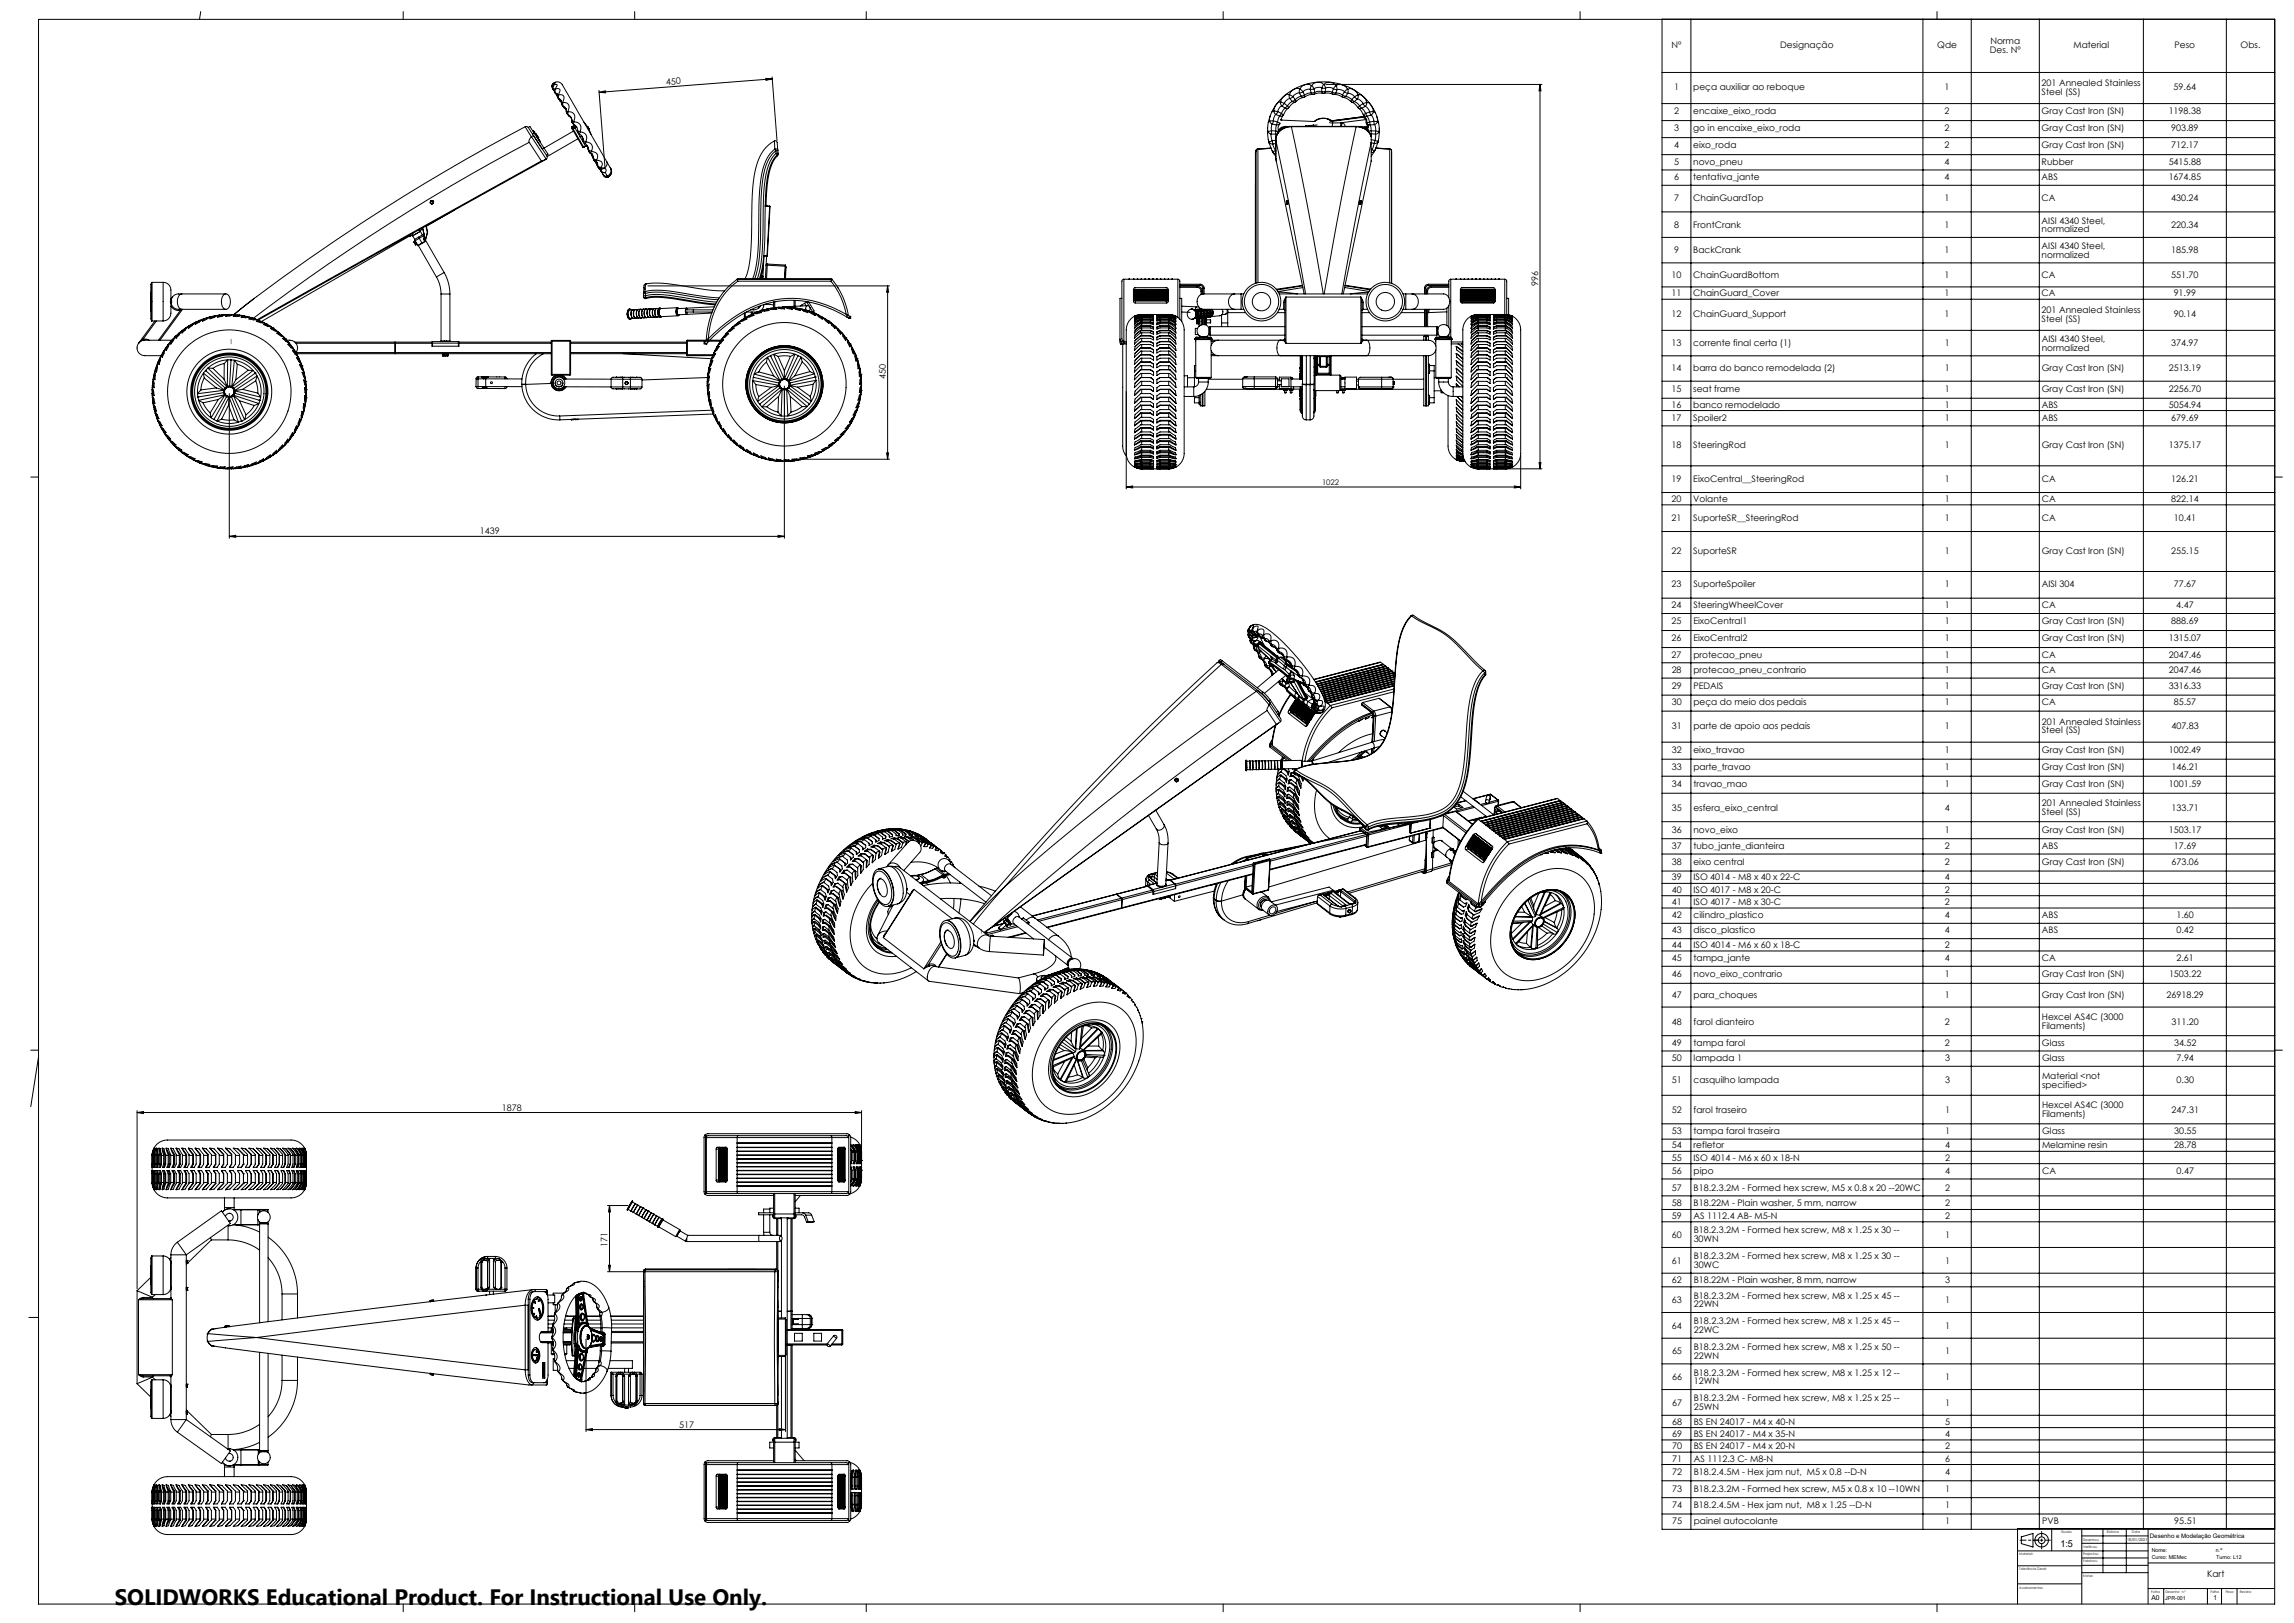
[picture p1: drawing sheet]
<svg xmlns="http://www.w3.org/2000/svg" width="1189mm" height="841mm" viewBox="0 0 1189 841" stroke-linecap="round" stroke-linejoin="round" font-family="sans-serif">
<defs><g id="words">
<text font-size="11.6" x="59" y="832">SOLIDWORKS Educational Product. For Instructional Use Only.</text>
<text font-size="4.9" x="1068" y="801">1:5</text>
<g font-size="4.7">
<text x="1032" y="23">Norma</text>
<text x="866" y="25">Nº</text>
<text x="923" y="25">Designação</text>
<text x="1004" y="25">Qde</text>
<text x="1031" y="27">Des. Nº</text>
<text x="1075" y="25">Material</text>
<text x="1127" y="25">Peso</text>
<text x="1161" y="25">Obs.</text>
<text x="345" y="44" transform="rotate(-4 345 44)">450</text>
<text x="868" y="47">1</text>
<text x="878" y="47">peça auxiliar ao reboque</text>
<text x="1008" y="47">1</text>
<text x="1058" y="45">201 Annealed Stainless</text>
<text x="1127" y="47">59.64</text>
<text x="1058" y="49">Steel (SS)</text>
<text x="868" y="59">2</text>
<text x="878" y="59">encaixe_eixo_roda</text>
<text x="1008" y="59">2</text>
<text x="1058" y="59">Gray Cast Iron (SN)</text>
<text x="1124" y="59">1198.38</text>
<text x="868" y="68">3</text>
<text x="878" y="68">go in encaixe_eixo_roda</text>
<text x="1008" y="68">2</text>
<text x="1058" y="68">Gray Cast Iron (SN)</text>
<text x="1125" y="68">903.89</text>
<text x="868" y="77">4</text>
<text x="878" y="77">eixo_roda</text>
<text x="1008" y="77">2</text>
<text x="1058" y="77">Gray Cast Iron (SN)</text>
<text x="1125" y="77">712.17</text>
<text x="868" y="85">5</text>
<text x="878" y="85">novo_pneu</text>
<text x="1008" y="85">4</text>
<text x="1058" y="85">Rubber</text>
<text x="1124" y="85">5415.88</text>
<text x="868" y="93">6</text>
<text x="878" y="93">tentativa_jante</text>
<text x="1008" y="93">4</text>
<text x="1058" y="93">ABS</text>
<text x="1124" y="93">1674.85</text>
<text x="868" y="104">7</text>
<text x="878" y="104">ChainGuardTop</text>
<text x="1008" y="104">1</text>
<text x="1058" y="104">CA</text>
<text x="1125" y="104">430.24</text>
<text x="868" y="118">8</text>
<text x="878" y="118">FrontCrank</text>
<text x="1008" y="118">1</text>
<text x="1058" y="116">AISI 4340 Steel,</text>
<text x="1125" y="118">220.34</text>
<text x="1058" y="120">normalized</text>
<text x="868" y="131">9</text>
<text x="878" y="131">BackCrank</text>
<text x="1008" y="131">1</text>
<text x="1058" y="129">AISI 4340 Steel,</text>
<text x="1125" y="131">185.98</text>
<text x="1058" y="134">normalized</text>
<text x="797" y="148" transform="rotate(-90 797 148)">996</text>
<text x="866" y="144">10</text>
<text x="878" y="144">ChainGuardBottom</text>
<text x="1008" y="144">1</text>
<text x="1058" y="144">CA</text>
<text x="1125" y="144">551.70</text>
<text x="866" y="154">11</text>
<text x="878" y="154">ChainGuard_Cover</text>
<text x="1008" y="154">1</text>
<text x="1058" y="154">CA</text>
<text x="1127" y="154">91.99</text>
<text x="866" y="164">12</text>
<text x="878" y="164">ChainGuard_Support</text>
<text x="1008" y="164">1</text>
<text x="1058" y="162">201 Annealed Stainless</text>
<text x="1058" y="167">Steel (SS)</text>
<text x="1127" y="164">90.14</text>
<text x="866" y="179">13</text>
<text x="878" y="179">corrente final certa (1)</text>
<text x="1008" y="179">1</text>
<text x="1058" y="177">AISI 4340 Steel,</text>
<text x="1125" y="179">374.97</text>
<text x="1058" y="182">normalized</text>
<text x="459" y="196" transform="rotate(-90 459 196)">450</text>
<text x="866" y="192">14</text>
<text x="878" y="192">barra do banco remodelada (2)</text>
<text x="1008" y="192">1</text>
<text x="1058" y="192">Gray Cast Iron (SN)</text>
<text x="1124" y="192">2513.19</text>
<text x="866" y="203">15</text>
<text x="878" y="203">seat frame</text>
<text x="1008" y="203">1</text>
<text x="1058" y="203">Gray Cast Iron (SN)</text>
<text x="1124" y="203">2256.70</text>
<text x="866" y="211">16</text>
<text x="878" y="211">banco remodelado</text>
<text x="1008" y="211">1</text>
<text x="1058" y="211">ABS</text>
<text x="1124" y="211">5054.94</text>
<text x="866" y="218">17</text>
<text x="878" y="218">Spoiler2</text>
<text x="1008" y="218">1</text>
<text x="1058" y="218">ABS</text>
<text x="1125" y="218">679.69</text>
<text x="866" y="232">18</text>
<text x="878" y="232">SteeringRod</text>
<text x="1008" y="232">1</text>
<text x="1058" y="232">Gray Cast Iron (SN)</text>
<text x="1124" y="232">1375.17</text>
<text x="866" y="250">19</text>
<text x="878" y="250">EixoCentral__SteeringRod</text>
<text x="1008" y="250">1</text>
<text x="1058" y="250">CA</text>
<text x="1125" y="250">126.21</text>
<text x="866" y="260">20</text>
<text x="878" y="260">Volante</text>
<text x="1008" y="260">1</text>
<text x="1058" y="260">CA</text>
<text x="1125" y="260">822.14</text>
<text x="866" y="270">21</text>
<text x="878" y="270">SuporteSR__SteeringRod</text>
<text x="1008" y="270">1</text>
<text x="1058" y="270">CA</text>
<text x="1127" y="270">10.41</text>
<text x="249" y="277">1439</text>
<text x="866" y="287">22</text>
<text x="878" y="287">SuporteSR</text>
<text x="1008" y="287">1</text>
<text x="1058" y="287">Gray Cast Iron (SN)</text>
<text x="1125" y="287">255.15</text>
<text x="866" y="304">23</text>
<text x="878" y="304">SuporteSpoiler</text>
<text x="1008" y="304">1</text>
<text x="1058" y="304">AISI 304</text>
<text x="1127" y="304">77.67</text>
<text x="866" y="315">24</text>
<text x="878" y="315">SteeringWheelCover</text>
<text x="1008" y="315">1</text>
<text x="1058" y="315">CA</text>
<text x="1128" y="315">4.47</text>
<text x="866" y="324">25</text>
<text x="878" y="324">EixoCentral1</text>
<text x="1008" y="324">1</text>
<text x="1058" y="324">Gray Cast Iron (SN)</text>
<text x="1125" y="324">888.69</text>
<text x="866" y="332">26</text>
<text x="878" y="332">EixoCentral2</text>
<text x="1008" y="332">1</text>
<text x="1058" y="332">Gray Cast Iron (SN)</text>
<text x="1124" y="332">1315.07</text>
<text x="866" y="341">27</text>
<text x="878" y="341">protecao_pneu</text>
<text x="1008" y="341">1</text>
<text x="1058" y="341">CA</text>
<text x="1124" y="341">2047.46</text>
<text x="866" y="349">28</text>
<text x="878" y="349">protecao_pneu_contrario</text>
<text x="1008" y="349">1</text>
<text x="1058" y="349">CA</text>
<text x="1124" y="349">2047.46</text>
<text x="866" y="357">29</text>
<text x="878" y="357">PEDAIS</text>
<text x="1008" y="357">1</text>
<text x="1058" y="357">Gray Cast Iron (SN)</text>
<text x="1124" y="357">3316.33</text>
<text x="866" y="366">30</text>
<text x="878" y="366">peça do meio dos pedais</text>
<text x="1008" y="366">1</text>
<text x="1058" y="366">CA</text>
<text x="1127" y="366">85.57</text>
<text x="866" y="378">31</text>
<text x="878" y="378">parte de apoio aos pedais</text>
<text x="1008" y="378">1</text>
<text x="1058" y="375">201 Annealed Stainless</text>
<text x="1125" y="378">407.83</text>
<text x="1058" y="380">Steel (SS)</text>
<text x="866" y="390">32</text>
<text x="878" y="390">eixo_travao</text>
<text x="1008" y="390">1</text>
<text x="1058" y="390">Gray Cast Iron (SN)</text>
<text x="1124" y="390">1002.49</text>
<text x="866" y="399">33</text>
<text x="878" y="399">parte_travao</text>
<text x="1008" y="399">1</text>
<text x="1058" y="399">Gray Cast Iron (SN)</text>
<text x="1125" y="399">146.21</text>
<text x="866" y="408">34</text>
<text x="878" y="408">travao_mao</text>
<text x="1008" y="408">1</text>
<text x="1058" y="408">Gray Cast Iron (SN)</text>
<text x="1124" y="408">1001.59</text>
<text x="1058" y="418">201 Annealed Stainless</text>
<text x="866" y="420">35</text>
<text x="878" y="420">esfera_eixo_central</text>
<text x="1008" y="420">4</text>
<text x="1058" y="422">Steel (SS)</text>
<text x="1125" y="420">133.71</text>
<text x="866" y="431">36</text>
<text x="878" y="431">novo_eixo</text>
<text x="1008" y="431">1</text>
<text x="1058" y="431">Gray Cast Iron (SN)</text>
<text x="1124" y="431">1503.17</text>
<text x="866" y="440">37</text>
<text x="878" y="440">tubo_jante_dianteira</text>
<text x="1008" y="440">2</text>
<text x="1058" y="440">ABS</text>
<text x="1127" y="440">17.69</text>
<text x="866" y="448">38</text>
<text x="878" y="448">eixo central</text>
<text x="1008" y="448">2</text>
<text x="1058" y="448">Gray Cast Iron (SN)</text>
<text x="1125" y="448">673.06</text>
<text x="866" y="456">39</text>
<text x="878" y="456">ISO 4014 - M8 x 40 x 22-C</text>
<text x="1008" y="456">4</text>
<text x="866" y="463">40</text>
<text x="878" y="463">ISO 4017 - M8 x 20-C</text>
<text x="1008" y="463">2</text>
<text x="866" y="469">41</text>
<text x="878" y="469">ISO 4017 - M8 x 30-C</text>
<text x="1008" y="469">2</text>
<text x="867" y="476">42</text>
<text x="878" y="476">cilindro_plastico</text>
<text x="1008" y="476">4</text>
<text x="1058" y="476">ABS</text>
<text x="1128" y="476">1.60</text>
<text x="867" y="484">43</text>
<text x="878" y="484">disco_plastico</text>
<text x="1008" y="484">4</text>
<text x="1058" y="484">ABS</text>
<text x="1128" y="484">0.42</text>
<text x="867" y="491">44</text>
<text x="878" y="491">ISO 4014 - M6 x 60 x 18-C</text>
<text x="1008" y="491">2</text>
<text x="867" y="498">45</text>
<text x="878" y="498">tampa_jante</text>
<text x="1008" y="498">4</text>
<text x="1058" y="498">CA</text>
<text x="1128" y="498">2.61</text>
<text x="867" y="506">46</text>
<text x="878" y="506">novo_eixo_contrario</text>
<text x="1008" y="506">1</text>
<text x="1058" y="506">Gray Cast Iron (SN)</text>
<text x="1124" y="506">1503.22</text>
<text x="867" y="517">47</text>
<text x="878" y="517">para_choques</text>
<text x="1008" y="517">1</text>
<text x="1058" y="517">Gray Cast Iron (SN)</text>
<text x="1123" y="517">26918.29</text>
<text x="867" y="531">48</text>
<text x="878" y="531">farol dianteiro</text>
<text x="1008" y="531">2</text>
<text x="1058" y="529">Hexcel AS4C (3000</text>
<text x="1058" y="533">Filaments)</text>
<text x="1126" y="531">311.20</text>
<text x="867" y="542">49</text>
<text x="878" y="542">tampa farol</text>
<text x="1008" y="542">2</text>
<text x="1058" y="542">Glass</text>
<text x="1127" y="542">34.52</text>
<text x="867" y="550">50</text>
<text x="878" y="550">lampada 1</text>
<text x="1008" y="550">3</text>
<text x="1058" y="550">Glass</text>
<text x="1128" y="550">7.94</text>
<text x="867" y="561">51</text>
<text x="878" y="561">casquilho lampada</text>
<text x="1008" y="561">3</text>
<text x="1058" y="559">Material &lt;not</text>
<text x="1058" y="564">specified&gt;</text>
<text x="1128" y="561">0.30</text>
<text x="260" y="575">1878</text>
<text x="1058" y="574">Hexcel AS4C (3000</text>
<text x="867" y="577">52</text>
<text x="878" y="577">farol traseiro</text>
<text x="1008" y="577">1</text>
<text x="1058" y="579">Filaments)</text>
<text x="1126" y="577">247.31</text>
<text x="867" y="588">53</text>
<text x="878" y="588">tampa farol traseira</text>
<text x="1008" y="588">1</text>
<text x="1058" y="588">Glass</text>
<text x="1127" y="588">30.55</text>
<text x="867" y="595">54</text>
<text x="878" y="595">refletor</text>
<text x="1008" y="595">4</text>
<text x="1058" y="595">Melamine resin</text>
<text x="1127" y="595">28.78</text>
<text x="867" y="601">55</text>
<text x="878" y="601">ISO 4014 - M6 x 60 x 18-N</text>
<text x="1008" y="601">2</text>
<text x="867" y="608">56</text>
<text x="878" y="608">pipo</text>
<text x="1008" y="608">4</text>
<text x="1058" y="608">CA</text>
<text x="1128" y="608">0.47</text>
<text x="867" y="617">57</text>
<text x="878" y="617">B18.2.3.2M - Formed hex screw, M5 x 0.8 x 20 --20WC</text>
<text x="1008" y="617">2</text>
<text x="867" y="625">58</text>
<text x="878" y="625">B18.22M - Plain washer, 5 mm, narrow</text>
<text x="1008" y="625">2</text>
<text x="867" y="632">59</text>
<text x="878" y="632">AS 1112.4 AB- M5-N</text>
<text x="1008" y="632">2</text>
<text x="867" y="641">60</text>
<text x="878" y="639">B18.2.3.2M - Formed hex screw, M8 x 1.25 x 30 --</text>
<text x="1008" y="641">1</text>
<text x="315" y="646" transform="rotate(-90 315 646)">171</text>
<text x="878" y="644">30WN</text>
<text x="878" y="652">B18.2.3.2M - Formed hex screw, M8 x 1.25 x 30 --</text>
<text x="867" y="655">61</text>
<text x="878" y="657">30WC</text>
<text x="1008" y="655">1</text>
<text x="867" y="665">62</text>
<text x="878" y="665">B18.22M - Plain washer, 8 mm, narrow</text>
<text x="1008" y="665">3</text>
<text x="867" y="675">63</text>
<text x="878" y="673">B18.2.3.2M - Formed hex screw, M8 x 1.25 x 45 --</text>
<text x="878" y="677">22WN</text>
<text x="1008" y="675">1</text>
<text x="867" y="688">64</text>
<text x="878" y="686">B18.2.3.2M - Formed hex screw, M8 x 1.25 x 45 --</text>
<text x="1008" y="688">1</text>
<text x="878" y="691">22WC</text>
<text x="867" y="702">65</text>
<text x="878" y="699">B18.2.3.2M - Formed hex screw, M8 x 1.25 x 50 --</text>
<text x="1008" y="702">1</text>
<text x="878" y="704">22WN</text>
<text x="878" y="713">B18.2.3.2M - Formed hex screw, M8 x 1.25 x 12 --</text>
<text x="867" y="715">66</text>
<text x="878" y="717">12WN</text>
<text x="1008" y="715">1</text>
<text x="867" y="728">67</text>
<text x="878" y="726">B18.2.3.2M - Formed hex screw, M8 x 1.25 x 25 --</text>
<text x="878" y="731">25WN</text>
<text x="1008" y="728">1</text>
<text x="352" y="740">517</text>
<text x="867" y="738">68</text>
<text x="878" y="738">BS EN 24017 - M4 x 40-N</text>
<text x="1008" y="738">5</text>
<text x="867" y="745">69</text>
<text x="878" y="745">BS EN 24017 - M4 x 35-N</text>
<text x="1008" y="745">4</text>
<text x="867" y="751">70</text>
<text x="878" y="751">BS EN 24017 - M4 x 20-N</text>
<text x="1008" y="751">2</text>
<text x="867" y="757">71</text>
<text x="878" y="757">AS 1112.3 C- M8-N</text>
<text x="1008" y="757">6</text>
<text x="867" y="764">72</text>
<text x="878" y="764">B18.2.4.5M - Hex jam nut, M5 x 0.8 --D-N</text>
<text x="1008" y="764">4</text>
<text x="867" y="773">73</text>
<text x="878" y="773">B18.2.3.2M - Formed hex screw, M5 x 0.8 x 10 --10WN</text>
<text x="1008" y="773">1</text>
<text x="867" y="782">74</text>
<text x="878" y="782">B18.2.4.5M - Hex jam nut, M8 x 1.25 --D-N</text>
<text x="1008" y="782">1</text>
<text x="867" y="790">75</text>
<text x="878" y="790">painel autocolante</text>
<text x="1008" y="790">1</text>
<text x="1059" y="790">PVB</text>
<text x="1127" y="790">95.51</text>
<text x="1144" y="817">Kart</text>
</g>
<text font-size="4" x="685" y="251">1022</text>
<g font-size="3.5">
<text x="1115" y="829">A0</text>
<text x="1147" y="829">1</text>
</g>
<text font-size="3.2" x="1114" y="797">Desenho e Modelação Geométrica</text>
<text font-size="2.8" x="1122" y="829">JPR-001</text>
<g font-size="2.7">
<text x="1115" y="808">Curso: MEMec</text>
<text x="1115" y="804">Nome:</text>
<text x="1149" y="804">n.º</text>
<text x="1149" y="808">Turno: L12</text>
</g>
<text font-size="2" x="1102" y="798">18/01/2021</text>
<g font-size="1.8">
<text x="1068" y="795">Escala</text>
<text x="1092" y="794">Rúbrica</text>
<text x="1105" y="794">Data</text>
<text x="1080" y="798">Desenhou</text>
<text x="1080" y="802">Verificou</text>
<text x="1047" y="806">Material:</text>
<text x="1080" y="806">Projectou</text>
<text x="1080" y="810">Fabricou</text>
<text x="1047" y="814">Tolerância Geral:</text>
<text x="1080" y="817">Notas:</text>
<text x="1047" y="823">Acabamentos:</text>
<text x="1115" y="825">Folha</text>
<text x="1122" y="825">Desenho n.º</text>
<text x="1146" y="825">Folha</text>
<text x="1154" y="825">Peso:</text>
<text x="1161" y="825">Revisto:</text>
</g>
</g></defs>
<g fill="none" stroke="#000" stroke-width=".52">
<path d="M20 10h1159v821h-1159zM104 6l-1 4M209 6v4M329 6v4M449 6v4M634 6v4M819 6v4M861 10v782h318M876 10v782M997 10v782M1004 6v4M1022 10v782"/>
<path d="M1057 10v782M1111 10v782M1154 10v782M400 40l3 33M861 38h318M286 46h1M286 44a4 4 0 0 1 4-1 4 4 0 0 1 3 3l21 38M286 44v2M286 44l2-1-1 1M286 44h.1M286 45l1 1M287 44h.1"/>
<path d="M287 46v2M287 44l-1 1M287 44h1a.7 .7 0 0 1 1 0 .7 .7 0 0 1-1 1v1M287 44v2M287 46v1M287 47l1 1M287 47l2 4M287 46h.1M288 46l-1 1M288 48h.1M288 46h.1M288 46h1a1.5 1.5 0 0 1 1 1 1.5 1.5 0 0 1 0 2h-1"/>
<path d="M288 46v2M288 48l1 1v1M288 48l1 2M289 50v1M289 50h.1M289 51l1 1M289 51h1M289 49h1M289 49v1M290 49h1a2.3 2.3 0 0 1 1 4M290 49v2M290 51l1 1v1"/>
<path d="M290 51l1 2M290 52l1 1M291 53h.1M291 53v1M291 53l1 2M291 55l1 1M292 53h.1M292 53h-1M292 53a2.7 2.7 0 0 1 3 1 2.7 2.7 0 0 1-1 4M292 53v2M292 55l1 1 1 2M292 55l1 1"/>
<path d="M292 56h.1M292 56h1M293 56v1M293 56h.1M293 56l1 1M293 57l1 1M294 58v1M294 58h.1M294 59l1 1M294 58h2a3 3 0 0 1 1 5M294 58l1 2M295 60h.1"/>
<path d="M295 60l1 1v2M310 47l4 40M311 48l3-1v1zM397 41h3l-3 1zM400 41l-89 7M659 58a31 31 0 0 1 54 0M660 58l-1 1-1 4M660 58l1 1M660 57v1M660 57l2 1M661 59l2 1M661 59l-1 4"/>
<path d="M662 58l2 1M662 58l-1 1M664 53l-2 1-2 3M664 53v2M664 53h.1M664 53l2 1M664 59l1 1M664 59l-1 1M664 55l-1 1-1 2M664 55l2 1M665 60l-1 2M665 60h-2"/>
<path d="M665 60h.1M665 59v1M666 54l1 1M666 54l-2 1M666 56l-2 3M667 55l1 1M667 55l-1 1M668 56l-3 3M668 56h-2M668 56h.1M668 49h-1l-1 1-2 3M668 49l1 2"/>
<path d="M668 49h.1M668 49l2 1M669 51l-2 1-1 2M669 51l1 2M670 53l-3 2M670 53h1M670 50l1 2M670 50l-1 1M671 52l-1 1M671 52l1 1M671 53l-3 3M672 53h-1"/>
<path d="M674 48h-2l-2 2M674 48v2M674 46h-3l-2 2-1 1M674 46v2M674 46h.1M674 46l1 2M674 50l-3 2M674 50h2M675 48l1 1M675 48h-1M676 50l-4 3M676 50h.1"/>
<path d="M676 49l-2 1M676 49v1M679 46h-2l-2 2M679 46l1 2M680 48l-4 1M680 48l1 1M680 44h-2h-2l-2 2M680 44l-1 2M680 44h.1M680 44l1 2M681 49l-5 1M681 49h.1"/>
<path d="M681 46h-2M681 46v2M681 48h-1M681 48v1M685 47h2M685 47l-4 1M685 47l1 1M685 46l-1-1-3 1M685 46h2M685 46v1M686 48h.1M686 48l-5 1"/>
<path d="M686 44h.1M686 44l-2-1h-1l-3 1M686 44l-1 2M686 48l5 1M686 44l2-1h2l2 1M686 44l1 2M687 47l4 1M687 47l-1 1M687 46l2-1 2 1M687 46v1M687 44h112M691 48h1"/>
<path d="M691 48v1M691 49h.1M691 46h2M691 46v2M691 49l5 1M692 44h1M692 44l-1 2M692 48l4 1M692 48l-1 1M693 44h1h2l2 2M693 44v2M693 46h2l2 2"/>
<path d="M693 46l-1 2M696 50h.1M696 49l1 1M696 49v1M696 50l4 3M697 48l-1 1M697 48h2M697 50l4 2M697 50h-1M698 46h1M698 46l-1 2M699 46h1l2 1 2 2"/>
<path d="M699 46v2M699 48l1 1 2 1M699 48l-2 2M700 53h1M701 53l3 3M701 52l1 1M701 52l-1 1M702 53l3 2M702 53h-1M702 50l-1 2M702 50l2 1M704 51l1 1 1 2"/>
<path d="M704 51l-2 2M704 49h.1M704 49l-2 1M704 49h1l2 1 1 3M704 49v2M704 56h.1M704 56l3 3M704 56h2M705 55l-1 1M705 55l1 1M706 56l2 3M706 54l-1 1"/>
<path d="M706 54l2 1M707 59v1M707 60h.1M707 60h2M708 55l1 1 1 2M708 55l-2 1M708 59l-1 1M708 59l1 1M708 53h.1M708 53l-2 1M708 53h2l1 1 1 4M708 53v2"/>
<path d="M710 58l-2 1M710 58l1 2M711 60h-2M711 60l1 3M712 58h.1M712 58h-2M712 58l1 1 1 4M712 58l-1 2M798 44l1 3h-1zM798 44v199M861 54h318M272 66l3 5"/>
<path d="M272 66a958 958 0 0 0-151 97M272 66h2M274 66h1l2 3M274 66l2 3M274 74a1036 1036 0 0 0-143 91M274 74l7 9M275 71l-1 2v1M275 71l2-1 6 11v1M275 71h.1M275 71l8 11M276 69l5 8h1M276 68h1h-1"/>
<path d="M277 69h.1M277 68h.1M277 69h-1M277 69l5 8M278 69h.1M278 69l1 3M278 69h-1M278 71h.1M278 71h1M279 71v1M279 72h.1M279 72l1 1"/>
<path d="M280 73h.1M280 73v1M282 77l2 3h-1M295 60l1 1M296 61v2zM296 63l1 1M296 63h.1M296 66l1 1M296 66h1M296 63h1M297 63v1M297 67h.1"/>
<path d="M297 67l5 9M297 66v1M297 67l6 9M297 64v1M297 68l-15 9M297 63h.1M297 65l-1 1M297 65h1M297 63h2a3 3 0 0 1 2 5M297 65l2 1v2M297 63v2M298 65h.1"/>
<path d="M298 65h-1M298 65v1M298 66v-1v1M298 66h.1M298 65l1 1h-1M298 66h-1M298 66l3 5M298 66l-1 1M299 68l1 1M299 68h2M300 72l-16 9M301 71h.1"/>
<path d="M301 68h.1M301 71l1 2M301 68l-1 2 2 1M301 68l1 1a3 3 0 0 1 2 4M302 71h-1M302 71v1M302 71h.1M302 71v2M302 73l1 3M302 76h1M302 72v1M302 72h.1"/>
<path d="M302 73h.1M302 73h2M302 73l1 1M303 76h.1M303 63l1 3M303 74l2 2v2M303 76h1M304 76h-1M304 73h.1M304 73l1 1a2.9 2.9 0 0 1 2 4M304 73l-1 1M304 75l1 2"/>
<path d="M304 75l-1 1M304 66h.1M304 76h.1M304 66l1 1M304 66h1M305 66h-1M305 66v1M305 77h.1M305 77v1M305 67h.1M305 78h2M305 78h.1"/>
<path d="M305 78v1M305 67l1 3M305 78l1 1M305 79l1 1M306 79l1 1 1 2M306 79v1M306 80h.1M306 80h1zM307 78h.1M307 78l1 1a2.5 2.5 0 0 1 1 4M307 78l-1 1M401 73l2 1v4"/>
<path d="M401 73l1 4M401 73a20 20 0 0 0-10 15 214 214 0 0 0-2 37 49 49 0 0 1-3 20M402 77v1M402 77h1v1M402 77a22 22 0 0 0-8 17l-1 17a102 102 0 0 1-3 34M402 78a22 22 0 0 0-7 17l-1 16a105 105 0 0 1-3 34M402 78v1M402 79a26 26 0 0 0-6 18v11a113 113 0 0 1-3 37M402 79l1 1M403 77h.1M403 78v1M403 78h-1"/>
<path d="M403 79v1M403 79v2M403 79h-1M651 79v68M651 79h.1M651 78v1M651 78v69M651 78h.1M652 77l-1 1M652 77v69M652 77h.1M657 69v3"/>
<path d="M657 66v3M657 66v2M657 68h.1M657 68l2 1M657 68v1M657 72l1 2M657 63v3M658 74l1 4M658 74h.1M658 74l2 1M658 63l1 1M658 63h-1"/>
<path d="M658 63h.1M658 63h2M658 60l-1 3M659 77h-7M659 69l2 1M659 69v4M659 68h-2M659 68h2M659 68v1M659 78l1 1M659 78h.1M659 73l-1 1"/>
<path d="M659 73l1 2M659 64l3 1M659 64v4M660 75l1 3M660 79h.1M660 79l1 1M660 79l1 2M660 63h2M660 63l-1 1M661 78l-1 1M661 78h.1M661 70v1"/>
<path d="M661 68v2M661 68h1M661 73h-2M661 74l-1 1M661 73l7 33 9 46M661 73v9M662 65l-1 3M662 63v2M662 63l1 1M662 69l-1 1M663 60l-1 3M663 64l-1 1"/>
<path d="M663 64l-1 2 1 2M663 64h1M663 64h.1M664 62h.1M664 62l17 1a7 7 0 0 1 8-1M666 66l-3 1-1 2M666 66h-2l-2 3M666 66h39M669 66a8 8 0 0 0-8 6M669 66a8 8 0 0 0-8 7M669 66l9 41 8 45M669 66h.1"/>
<path d="M677 65h-1M677 65h.1M681 65h.1M681 65v1M683 65h-6M689 62l2 1M689 64h2M690 63a8 8 0 0 0-9 0M691 63v1M691 63h.1M691 64v1M695 64h-4"/>
<path d="M695 64v2M695 64h1M696 64l-1 2M696 64h1v2M703 66a8 8 0 0 1 8 5M703 66l-8 36-9 50M703 66h.1M705 66h3l1 2M705 66h.1M706 66l2 1 1 1M707 61l1 1M707 61l-16 2"/>
<path d="M707 61h.1M707 60v1M707 60l-16 3M707 60l1 2M708 62h.1M708 62v2M708 62l-13 2M708 64h1M708 64h.1M708 64l1 1M708 62l1 2M708 66l1 1"/>
<path d="M708 66h.1M709 60l1 3M709 64h.1M709 64l1 1M709 64v1M709 65l-1 1M709 65l-2 1M709 65v1M709 65h.1M710 69h1M710 63l-1 1M710 63v2"/>
<path d="M710 65l1 3M711 69l2 1M711 69v2M711 71v3M711 74v9l-15 69M711 72l2 1M711 74h1M711 74l-8 39-7 39M711 71h.1M711 77v1M711 68h2M711 68v1"/>
<path d="M711 68h-2M711 78h1M711 78h.1M712 63h2M712 63h-2M712 63v2M712 74l-1 4M712 79l-1 2M712 78l-1 1M712 78v1M712 65h-2M712 65l1 3"/>
<path d="M712 78h.1M713 73h1M713 73l-1 1M713 78l-1 1M713 78h-1M713 70v3M713 68h2M713 68v2M713 77h7M714 60l1 4M714 63h.1M714 63l-2 2"/>
<path d="M714 63l1 1M714 73l-2 1M714 73v1M714 74l-1 4M714 73h.1M715 72l-1 2M715 72l-1 1M715 64v4M715 68h.1M715 68l-2 2M715 68v1M715 67v2"/>
<path d="M715 69v3M720 77l1 1M720 77v70M720 77h.1M721 78v69zM861 62h318M861 71h318M281 83l-148 83M283 82l-2 1M283 82l-149 84M283 82h.1M307 80v1"/>
<path d="M307 81l1 1M307 81h.1M307 82l1 1M308 82l1 1M308 82h.1M308 82v1M308 83l1 1M308 83l1 1 1 2M309 84h.1M309 84v1M309 84l1 2M309 85l1 1"/>
<path d="M309 83h.1M309 83h2a1.9 1.9 0 0 1 1 2 1.9 1.9 0 0 1-1 2M309 83h-1M309 85l1 2M310 86l1 1M310 86h.1M310 87l1 1M311 87l1 2M311 87h.1M311 88h.1M311 87l1 1M311 87h1"/>
<path d="M312 87h1M312 87h-1M312 88l2 1M312 88v1M312 89h2M312 89l1 1M313 90l1 1h1M313 90v1M313 91h.1M313 91l1 1h1M313 87a1.3 1.3 0 0 1 1 1 1.3 1.3 0 0 1 0 1M313 87h-2"/>
<path d="M314 89l1 2M314 84l2 3M314 84v2l-1 1M315 91v1M315 92h.1M316 87v3l-1 1M316 87h1M317 87v3l-2 2M317 87h.1M403 80a24 24 0 0 0-6 17l-1 33-1 10-1 5M403 80v1M403 81a26 26 0 0 0-6 18v7"/>
<path d="M661 82h.1M661 82l15 70M861 80h318M861 88h318M861 96h318M217 119h1M218 120l-4 2M218 120l1 2M218 118l1 1M219 119l-1 1M219 118h.1M219 118v1"/>
<path d="M219 118l1 5M221 117l1 4M221 117l1 3M223 105h.1M223 104v1M223 104h.1M223 105l1 1M223 104v1h1M224 104l-1 1M224 104h.1M224 104h-1M224 105h.1"/>
<path d="M224 104h1M224 104l1 1M225 105l-1 1M225 105h.1M235 109l-14 8M397 107h2M397 106h.1M397 106v1M399 107h.1M399 107l-1 26M667 105h.1M667 104h.1"/>
<path d="M667 104v1M667 105v1M667 104v2zM667 106h.1M667 104l1 2M667 104l1 1M668 106h.1M668 105v1M668 105h-1M668 106h-1M705 106h.1M705 105h.1"/>
<path d="M705 105v1M705 104v2M705 104h.1M705 104v1M705 104v2zM861 110h318M212 122h.1M212 122h1M212 122l-76 45M214 122h-1M214 122h.1M214 122l1 2"/>
<path d="M214 121v1M215 125v1M215 125h.1M215 126h.1M215 124v1M215 126v1M215 125l1 1M215 127h.1M215 126h1M216 126l-1 1M216 126h.1M216 126v1"/>
<path d="M216 127h1M217 127l9 17M217 123l-2 1M217 123h.1M217 123l-2 2M217 123l2 3M217 123l3-1-1 2M219 126h.1M219 126l-3 1M219 126l-2 1M219 124l1 1M220 121v1"/>
<path d="M220 121l-3 2M220 121h.1M220 125h.1M220 123h.1M220 123l-1 1M220 123v2M220 125l-1 1M221 124l9 17M222 121l-2 4M222 120h.1M222 120v1M222 120l-2 5"/>
<path d="M396 138l-2 7M396 133h2M396 132l2 1M396 133h.1M396 133l-1 12M397 133v12M398 133h.1M398 137l9 1M398 137l-1 8M398 137h-1h1M398 137h.1M398 137h9"/>
<path d="M407 138h.1M407 138v7M407 137v1M861 123h318M861 136h318M78 151v10M79 146v20zM79 146h.1M79 146v20M79 146h6M85 146a6 6 0 0 1 4 8v2M85 146v20"/>
<path d="M88 156v1zM89 156h.1M89 157v2a7 7 0 0 1-3 7h-1M89 156v1M89 157h.1M89 155v-1v1M89 159l2 1 2 1M94 152a4 4 0 0 0-5 4 4 4 0 0 0 5 4M94 152a5 5 0 0 0 0 8M94 152h23M116 153a3 3 0 0 1 3 4v1a2.3 2.3 0 0 1-2 2 2.3 2.3 0 0 1-2-3v-2zM132 155l-11 8"/>
<path d="M226 144l2 4 1 4M229 152h4M229 152v25M230 141l3 6v5M230 141l-4 3M233 152v25M334 153v1h1M334 153v1l1 1M334 153h1M334 152v1M334 152h1M334 149v1"/>
<path d="M334 151l1 1M334 151v1M334 151a56 56 0 0 1 25 2l14 1M335 153a42 42 0 0 1 19 1l18 3M335 153v1M335 152a48 48 0 0 1 20 1l17 2M335 152v1M335 147a69 69 0 0 1 26 2l15 2M335 147l-1 1v4M335 147h.1M335 147l-1 4M335 154h3h5l28 4"/>
<path d="M335 155a41 41 0 0 1 18 1l18 2M335 154v1M336 148h125M338 160h.1M338 160a2.8 2.8 0 0 0 0 4M338 160h-2M339 160h-1M339 160a2.8 2.8 0 0 0 0 4M339 160a2.7 2.7 0 0 0 0 4M340 160h1M340 160a2.8 2.8 0 0 0 1 4M340 160h-1"/>
<path d="M340 160a2.7 2.7 0 0 0 1 4h1M341 160h-1M342 160a2.7 2.7 0 0 0 1 4M342 160h1M343 160a2.6 2.6 0 0 0 0 4M343 160h-1a2.3 2.3 0 0 0-1 2 2.3 2.3 0 0 0 2 2M351 159l-8 1M352 160a2.1 2.1 0 0 0-2 1 2.1 2.1 0 0 0 1 2h1M352 160h.1M352 160h-1v2M356 160a2 2 0 0 0 0 3M356 160h-4l-1 2"/>
<path d="M356 160v1M370 159l-14 1M382 145h49M382 145a40 40 0 0 0-16 32M382 145v1M382 145h.1M382 146a39 39 0 0 0-15 30M382 146h49M393 159v1M394 158v1a5 5 0 0 1-5 2M395 144h.1M395 143h.1"/>
<path d="M395 143v1M395 144v1M396 158v2l-2 1M396 158h5M398 160h-1M398 160h.1M399 160h4h-6M399 160h-1M399 160h.1M401 157v3M401 159l-2 1M401 159h.1"/>
<path d="M402 156v3M403 159h-2M403 159v1M403 159l4 1-6-1M403 159h.1M406 159h-3M406 159l5 1-3-1M406 159h1M406 159h.1M407 159h.1M407 159h-1M407 159h1"/>
<path d="M408 159h2M408 159v1M410 159h.1M410 159l5 2-3-1M410 159h1M411 159l3 1M411 159v1M412 156v3M414 160h.1M414 160l5 2-3-2M414 160h1M415 158v1"/>
<path d="M415 158l1 1M417 157l-2 1M417 157l1 1M418 157l1 2M418 157h-1M418 156v1M419 158l-13 1M419 156l3 5-1 1M420 159l1 3M431 146a38 38 0 0 1 8 17M431 145h.1M431 145v1"/>
<path d="M431 145a39 39 0 0 1 9 19M434 149h.1M460 148l1 3h-1zM460 148v90M581 155h-1v21M583 145v32M583 145l-2 1v30l2 1M583 145h27M585 145h.1M587 155l2 1M587 145h.1M588 145h.1"/>
<path d="M588 150h.1M588 151h.1M588 155h.1M588 154h.1M588 152h.1M588 151v1M588 153h.1M588 152v1M588 150v3M588 153v2M588 150h1M588 153h1l-1 2"/>
<path d="M588 153h1h-1M588 153h1M588 152h1M588 150l1 1M588 154l1 1M588 154h1M588 155h1M588 152l1 1M589 149h-1M589 149l-2 1v6l1 1h17l1-1v-6l-2-1M589 156h15M589 149h15"/>
<path d="M589 156v1M589 155h-1M589 154l-1 1M589 154h-1M589 150l-1 3M589 152h-1M589 151h-1M589 151l-1 1M589 151h.1M589 150h.1M589 155h.1M589 152h.1"/>
<path d="M589 154v1M589 154h.1M589 151v1M589 153h.1M589 152v1M589 153v2M589 150v3M589 150l-1 1M589 154h1M589 153h1M589 152h1M589 150h1"/>
<path d="M589 155h1M589 152l1 1M589 145h.1M590 155h-1M590 154h-1M590 152h-1M590 150h-1M590 151h-1M590 151l-1 1M590 145h.1M590 150h.1M590 151v1"/>
<path d="M590 151h.1M590 154h.1M590 152h.1M590 155h.1M590 154v1M590 153h1M590 153h.1M590 150v3M590 153v2M590 154l1 1M590 151h1M590 150h1"/>
<path d="M590 154h1M590 152h1M590 155h1M591 153h-1M591 154h-1M591 155h-1M591 154l-1 1M591 152h-1M591 151h-1M591 151l-1 1M591 150h-1M591 150h.1"/>
<path d="M591 152h.1M591 151h.1M591 155h.1M591 154h.1M591 151v1M591 153h.1M591 152v1M591 150v3M591 153v2M591 152h1M591 150h1M591 153h1h-1"/>
<path d="M591 153h1l-1 2M591 154l1 1M591 150h1l-1 3M591 153h1M591 155h1M591 152l1 1M591 154h1M592 145h.1M592 155h-1M592 154h-1M592 154l-1 1M592 152h-1"/>
<path d="M592 151h-1M592 150h-1M592 151l-1 1M592 152h.1M592 151h.1M592 155h.1M592 154v1M592 150v3M592 151v1M592 150h.1M592 153h.1M592 154h.1"/>
<path d="M592 152v1M592 150l-1 1M592 153v2M592 150h1M592 152h1M592 153h1M592 154h1M592 155h1M592 152l1 1M592 154l1 1M592 150l1 1M593 155h-1"/>
<path d="M593 154l-1 1M593 154h-1M593 152h-1M593 150l-1 3M593 151h-1M593 150h-1M593 151l-1 1M593 152h.1M593 151h.1M593 150h.1M593 150v3M593 155h.1"/>
<path d="M593 154v1M593 154h.1M593 151v1M593 153h.1M593 152v1M593 150l-1 1M593 153v2M593 151h1M593 152l1 1M593 153h1M593 154h1M593 154l1 1"/>
<path d="M593 150h1M593 152h1M593 155h1M593 145h.1M594 155h-1M594 152h-1M594 154h-1M594 154l-1 1M594 150h-1M594 151h-1M594 151l-1 1M594 145h.1"/>
<path d="M594 152h.1M594 151h.1M594 153h1zM594 155h.1M594 154v1M594 151v1M594 150h.1M594 154h.1M594 153h.1M594 152v1M594 150v3M594 153v2"/>
<path d="M594 150h1M594 150h1l-1 3M594 153h1l-1 2M594 153h1M594 154h1M594 152h1M594 155h1M594 152l1 1M594 151h1M595 155h-1M595 152h-1M595 154l-1 1"/>
<path d="M595 151h-1M595 151l-1 1M595 151h.1M595 155h.1M595 151v1M595 152h.1M595 153h.1M595 150h.1M595 154h.1M595 150v3M595 154v1M595 153v2"/>
<path d="M595 152v1M595 150h1v3M595 151h1M595 154l1 1M595 153h1M595 154h1M595 150h1M595 152h1M595 155h1M595 152l1 1M595 145h.1M596 155h-1"/>
<path d="M596 152h-1M596 154h-1M596 151h-1M596 150h-1M596 151l-1 1M596 145h.1M596 152h.1M596 153v2zM596 151h.1M596 154h.1M596 150v3M596 155h.1"/>
<path d="M596 154v1M596 150h.1M596 151v1M596 153h.1M596 152v1M596 150l-1 1M596 152h1M596 151h1M596 150h1M596 151l1 1M596 154h1M596 154l1 1"/>
<path d="M596 153h1M596 155h1M597 153h.1M597 151h.1M597 154h.1M597 154h-1M597 150h.1M597 155h-1M597 155h.1M597 152h.1M597 152h-1M597 153h-1"/>
<path d="M597 150h-1M597 151h-1M597 150v3M597 154l-1 1M597 153v2M597 154v1M597 152l-1 1M597 152h1M597 155h1M597 152v1M597 151v1M597 154h1"/>
<path d="M597 154l1 1M597 150h1M597 151h1M597 151l1 1M597 145h.1M598 153h.1M598 151h.1M598 154h.1M598 155h.1M598 152h.1M598 152h-1M598 154h-1"/>
<path d="M598 150h.1M598 150h-1M598 152l-1 1M598 155h-1M598 153h-1M598 145h.1M598 150v3M598 153v2M598 152v1M598 154v1M598 151v1M598 153h1z"/>
<path d="M598 154l1 1M598 152h1M598 155h1M598 150h1v3M598 151h1M598 151l1 1M599 151h.1M599 154v1M599 150h.1M599 153h.1M599 154h.1M599 152h.1"/>
<path d="M599 154h-1M599 152l-1 1M599 155h.1M599 155h-1M599 153v-3v3M599 153h-1l1 2M599 153h-1M599 153v2M599 150v1M599 152h-1M599 152v1M599 151v1"/>
<path d="M599 155h1M599 154l1 1M599 154h1M599 153h1M599 152h1M599 151h1M599 151l1 1M599 150h1M600 145h.1M600 153h.1M600 151h.1M600 152h-1"/>
<path d="M600 154h.1M600 154h-1M600 150h.1M600 152h.1M600 155h.1M600 155h-1M600 150h-1M600 153h-1M600 150v3M600 153v2M600 154l-1 1M600 152l-1 1"/>
<path d="M600 151h-1M600 154v1M600 150h1M600 154h1M600 154l1 1M600 152v1M600 150l1 1M600 151v1M600 155h1M600 152h1M600 151h1M600 151l1 1"/>
<path d="M601 153h.1M601 151h.1M601 155h.1M601 152h.1M601 154h.1M601 153h-1M601 154h-1M601 150h.1M601 150l-1 1M601 152h-1M601 152l-1 1M601 155h-1"/>
<path d="M601 154l-1 1M601 153v2M601 150v3M601 152h1M601 152v1M601 154v1M601 151v1M601 155h1M601 154l1 1M601 151h1M601 151l1 1M601 145h.1"/>
<path d="M602 150h.1M602 154h.1M602 153h.1M602 151h.1M602 152h.1M602 152h-1M602 155h.1M602 152l-1 1M602 155h-1M602 154h-1M602 152v1M602 145h.1"/>
<path d="M602 153h-1h1M602 153h-1M602 153h-1l1 2M602 150h-1M602 150h-1l1 3M602 150v3M602 153v2M602 151v1M602 155h1M602 154l1 1M602 152h1M602 154h1"/>
<path d="M602 150h1M602 151l1 1M602 151h1M603 153h.1M603 151h.1M603 150h-1M603 152h-1M603 152h.1M603 150v3M603 154h-1M603 154h.1M603 155h-1"/>
<path d="M603 154v1M603 155h.1M603 150h.1M603 153v2M603 153h-1M603 153v-3v3M603 154l-1 1M603 152h1M603 150v1M603 151v1M603 155h1M603 154h1"/>
<path d="M603 150h1M603 151h1M603 151l1 1M603 145h.1M604 153h.1M604 151h.1M604 152h.1M604 154h.1M604 155h.1M604 153h-1M604 154h-1M604 150h.1"/>
<path d="M604 152h-1M604 150h-1M604 152l-1 1M604 155h-1M604 145h.1M604 153v2M604 150v3M604 150h1M604 150l1 1M604 154h1M604 152v1M604 155h1"/>
<path d="M604 154l1 1M604 154v1M604 151v1M604 151h1M604 152h1M604 151l1 1M604 149h1M604 156v1M605 151h.1M605 153h.1M605 150h.1M605 152h.1"/>
<path d="M605 154h.1M605 155h.1M605 154h-1M605 155h-1M605 152l-1 1M605 153h-1h1M605 153h-1l1 2M605 154l-1 1M605 150h-1M605 150h-1l1 3M605 152h-1M605 150v3"/>
<path d="M605 153v2M605 153h-1M605 152v1M605 151v1M606 155l-2 1M606 145h.1M607 145h.1M608 145h.1M610 145l2 1v19M610 145v20M612 155v12M612 148h9"/>
<path d="M612 147h10M612 149h9M612 148h10M612 159h8M620 159h1M620 159v1M621 148l1 1 1 2M621 148v1M621 149h1l1 2M622 147v1M622 148l1 1M622 147l1 1 1 1"/>
<path d="M623 151h.1M623 151v2M623 160h.1M623 151v1M623 149h1M623 149v3M624 149v3M640 152h3M640 152h-16a4 4 0 0 0-4 4 4 4 0 0 0 4 4h16M640 152a4 4 0 0 0-3 4 4 4 0 0 0 3 4M643 152v8M643 152h2"/>
<path d="M663 151l10 1M663 152h46M665 157h1M665 157v3M666 157v19M667 154l-1 3M667 154l-2 3M667 154v24M667 154h38M675 148l-14 2M675 148l-13 2M675 149l-13 2"/>
<path d="M697 149l13 2M697 148l13 2M705 154l1 3M705 154l2 3M705 154v24M706 157v19M707 157h-1M707 157v3M709 151l-9 1M727 152h2M729 152h3M729 152v8"/>
<path d="M732 152h16a4 4 0 0 1 3 4 4 4 0 0 1-3 4h-16M732 152a4 4 0 0 1 3 4 4 4 0 0 1-3 4M738 149h1M738 149v3M739 149v3M739 151h1M739 151v1M740 151v1M740 148l-1 1M740 147v1M740 147l-1 1-1 1M740 147h11"/>
<path d="M740 148h11M742 148l-2 1-1 2M742 148v1M742 149h-1l-1 2M742 148h9M742 149h9M750 160v9M751 158v12M752 145l-1 1v8M752 145v30M752 145h28M755 145h.1"/>
<path d="M757 155l1 1M757 156l1 1M757 145h.1M757 150h.1M757 151h.1M757 154v1M757 152h.1M757 155h.1M757 153h1zM757 151h1M757 151v1M757 153h.1"/>
<path d="M757 150l1 1M757 154h1h-1M757 152h1M757 154h.1M757 155h1M757 152v1M758 153v-3v3M758 153h-1v2M758 155h-1M758 154h-1M758 153h-1M758 151h-1"/>
<path d="M758 150h-1M758 153v2M758 150h.1M758 150h-1v3M758 155h.1M758 153h.1M758 151h.1M758 154h.1M758 152h-1M758 152h.1M758 152v1M758 149h.1"/>
<path d="M758 149l-1 1v6l1 1h16l1-1v-6l-1-1M758 156v1M758 156h16M758 157h16M758 149h16M758 151v1M758 154v1M758 152h1M758 151h1M758 154h1M758 153h1M758 155h1"/>
<path d="M758 150h1M758 152l1 1M759 153l-1 2M759 155h-1M759 153h-1M759 150l-1 3M759 154l-1 1M759 154h-1M759 151h-1M759 150v3M759 153v2M759 152h-1"/>
<path d="M759 151h.1M759 155h.1M759 154h.1M759 153h.1M759 152h.1M759 154v1M759 150h.1M759 152v1M759 145h.1M759 151v1M759 152h1M759 151h1"/>
<path d="M759 150h1M759 154h1M759 155h1M759 153h1M760 150h-1M760 153l-1 2M760 155h-1M760 153h-1M760 154h-1M760 154l-1 1M760 152h-1M760 151h-1"/>
<path d="M760 150v3M760 153v2M760 151h.1M760 152h.1M760 155h.1M760 154h.1M760 153h.1M760 154v1M760 152v1M760 150h.1M760 151v1M760 153h1z"/>
<path d="M760 151h1M760 150h1M760 154l1 1M760 152h1M760 154h1M760 155h1M761 153h-1v2M761 155h-1M761 150h-1v3M761 154h-1M761 153h-1M761 152h-1"/>
<path d="M761 151h-1M761 150h-1M761 150v3M761 153v2M761 150h.1M761 151h.1M761 150l-1 1M761 154h.1M761 155h.1M761 153h.1M761 152h.1M761 154l-1 1"/>
<path d="M761 152v1M761 145h.1M761 151v1M761 154v1M761 151h1M761 152h1M761 154h1M761 155h1M761 153h1M761 150h1M762 153h-1M762 153l-1 2"/>
<path d="M762 155h-1M762 154h-1M762 150l-1 3M762 154l-1 1M762 151h-1M762 152h-1M762 152l-1 1M762 150v3M762 153v2M762 151h.1M762 152h.1M762 150h.1"/>
<path d="M762 153h.1M762 155h.1M762 154v1M762 154h.1M762 150h-1M762 150v1M762 152v1M762 151v1M762 150h1M762 152h1M762 151h1M762 153h1"/>
<path d="M762 154h1M762 155h1M763 150l-1 3M763 153l-1 2M763 155h-1M763 154h-1M763 152h-1M763 153h-1M763 154l-1 1M763 151h-1M763 150v3M763 153v2"/>
<path d="M763 151h.1M763 152v1M763 153h.1M763 152h.1M763 155h.1M763 154h.1M763 154v1M763 150h.1M763 145h.1M763 151v1M763 153h1zM763 150h1v3"/>
<path d="M763 151h1M763 150h1M763 154h1M763 152h1M763 155h1M764 153h-1M764 154h-1M764 153h-1v2M764 155h-1M764 151h-1M764 153l-1-3v3M764 150h-1"/>
<path d="M764 153v2M764 151h.1M764 150h.1M764 153h.1M764 154h.1M764 155h.1M764 152h.1M764 152h-1M764 152v1M764 150l-1 1M764 154v1M764 151v1"/>
<path d="M764 151h1M764 155h1M764 152h1M764 154h1M764 153h1M764 150h1M765 151h-1M765 150l-1 3M765 152h-1M765 153h-1M765 153l-1 2M765 155h-1"/>
<path d="M765 154h-1M765 152l-1 1M765 150v3M765 153v2M765 152h.1M765 153h.1M765 151h.1M765 154h.1M765 155h.1M765 150h-1M765 154v1M765 150v1"/>
<path d="M765 152v1M765 150h.1M765 145h.1M765 154l-1 1M765 151v1M765 153v2zM765 150v3zM765 151h1zM765 154l1 1M765 151h1M765 150h1M765 152h1"/>
<path d="M765 152l1 1M765 154h1M765 153h1M765 155h1M766 154h-1M766 154l-1 1M766 155h-1M766 151h-1M766 153h-1M766 151l-1 1M766 152h-1M766 150h-1"/>
<path d="M766 150v3zM766 152h.1M766 151h.1M766 150h.1M766 153h.1M766 151v1M766 154h.1M766 154v1M766 155h.1M766 153v2zM766 152h1M766 152v1"/>
<path d="M766 153h1zM766 151h1M767 154h.1M766 152l1 1M766 154l1 1M767 150h.1M766 150l1 3M766 155h1M766 151l1 1M767 153h.1M767 151h.1M767 152h.1"/>
<path d="M767 155h-1M767 153v2M767 152h-1M767 155h.1M767 150h-1M767 154h-1M767 153h-1M767 152l-1 1M767 154v1M767 151v1M767 150v5M767 145h.1"/>
<path d="M767 154h1M767 155h1M767 152h1M767 151h1M767 152v1M767 150v3M767 153h1M767 154l1 1M767 150h1M768 153h.1M768 151h.1M768 154h.1"/>
<path d="M768 152h-1M768 155h.1M768 150h.1M768 152h.1M768 152l-1 1M768 151h-1M768 153h-1M768 150h-1M768 150v3M768 153v2M768 154v1M768 152v1"/>
<path d="M768 150v1M768 151v1M768 153h1M768 150v5M768 152h1M768 154h1M768 151h1M768 155h1M768 150h1M769 152h.1M769 154h.1M769 155h.1"/>
<path d="M769 155h-1M769 154h-1M769 150h-1M769 153h-1M769 150h.1M769 151h-1M769 152l-1 1M769 152h-1M769 150v3M769 153v2M769 153h.1M769 150h1"/>
<path d="M769 151h.1M769 145h.1M769 150l1 1M769 154h1M769 154l1 1M769 152v1M769 151v1M770 155h.1M769 152h1M769 153h1zM769 151h1M769 155h1"/>
<path d="M769 151l1 1M770 153h.1M770 151h.1M770 154h.1M770 152h.1M770 150h.1M770 152v1M770 153v2M770 154h-1M770 150v3M770 152h-1M770 155h-1"/>
<path d="M770 152l-1 1M770 153h-1M770 154v1M770 151v1M770 150v5M770 154h1M770 155h1M770 152h1M770 151h1M770 150h1v3M770 153h1M770 154l1 1"/>
<path d="M770 150h1M771 153h.1M771 151h.1M771 154h.1M771 152h-1M771 152h.1M771 155h.1M771 150h.1M771 151h-1M771 154h-1M771 153h-1M771 153v2"/>
<path d="M771 145h.1M771 150v1M771 152v1M771 154v1M771 151v1M771 150v5M771 150h1M771 153h1M771 154h1M771 152h1M771 155h1M771 151h1"/>
<path d="M772 152h.1M772 153h.1M772 154h-1M772 155h.1M772 152l-1 1M772 154h.1M772 155h-1M772 153h-1M772 150h-1M772 152h-1M772 150h.1M772 151h-1"/>
<path d="M772 150v3M772 153v2M772 151h.1M772 154l1 1M772 154h1M772 152v1M772 150l1 1M772 154l-1 1M772 151v1M773 155h.1M772 153h1zM772 155h1"/>
<path d="M772 151h1M772 151l1 1M773 153h.1M773 151h.1M773 152h.1M773 154h-1M773 154h.1M773 153h-1M773 153v2M773 151h-1M773 150h-1M773 152v1"/>
<path d="M773 150h.1M773 150v3M773 152h-1M773 150l-1 1M773 155h-1M773 152l-1 1M773 154l-1 1M773 154v1M773 151v1M773 150v5M773 145h.1M773 151h1"/>
<path d="M773 154h1M773 152h1M773 155h1M773 153h1M773 150h1M773 154l1 1M774 153h.1M774 151h.1M774 152h-1M774 155h.1M774 150h.1M774 152h.1"/>
<path d="M774 154h.1M774 151h-1M774 150v1M774 154h-1M774 153h-1M774 150h-1M774 153v-3v3M774 153v2M774 149h.1M774 156v1M774 152v1M774 154v1"/>
<path d="M774 151v1M774 150v5M774 150v3M774 153h1M774 154h1M774 155h1M774 152l1 1M774 152h1M775 151h-1M775 152h-1M775 152h.1M775 154l-1 1"/>
<path d="M775 155h-1M775 151l-1 1M775 155l-1 1M775 156l-1 1M775 145h.1M777 145h.1M780 145l1 1v17M780 145v18M781 155h1v8M861 149h318M861 155h318M74 176h.1"/>
<path d="M74 176h3M79 166h.1M79 166h6M80 166l-8 12 2-2M81 166l-7 10M87 179l-1 1M87 179h1M88 178l-1 1M88 178h.1M88 177l-2 5 1-3M88 177h.1M88 177v1"/>
<path d="M89 176h-14a4 4 0 0 0-4 4 4 4 0 0 0 4 4h8M90 175l-2 2M90 175v1M91 175h-1M91 175h.1M91 174v1M91 174h.1M91 174l-2 4 1-3M93 172l-2 2M93 172v1M93 160v1M93 161l-11 15"/>
<path d="M94 172h-1M94 172h.1M94 160l-1 1M94 160h23M95 171l-4 4 2-3M95 171h.1M95 171l-1 1M95 160l-12 16M97 169l-2 2M97 169v1M98 169l-4 4 2-3h1M98 169h.1"/>
<path d="M98 169h-1M100 168l-2 1M100 168h.1M101 167l-1 1M101 167h.1M102 167l-4 3 2-2M102 167h-1M102 167h.1M104 166l-2 1M104 166h.1M104 166h1M106 165l-5 3 3-2"/>
<path d="M106 165l-2 1M106 165h.1M108 165h-2M108 165h.1M108 164v1M108 164h1M110 164l-5 2 3-1M110 164h.1M110 164h-2M112 164h-2M112 164h.1M113 163l-1 1"/>
<path d="M113 163v1M114 163l-5 2 3-1M114 163h-1M116 163h-2M116 163h.1M117 163h-1M117 163h.1M118 163l-5 1 3-1M118 163h.1M118 163h2M118 163h-1M120 163l-3 1 5-1"/>
<path d="M120 163h1M120 163h.1M121 163h1M121 163h.1M122 163h2M124 163l-3 1h5M124 163h1M124 163v1M125 163l1 1M125 163v1M126 164h.1M126 164h2"/>
<path d="M128 164h-3l5 1M128 164h1M128 164h.1M129 164l1 1M129 164h.1M130 165h.1M130 165l3 1M132 166l-1-1h-2l5 1M133 166h1M133 166h.1M134 166l3 1M134 166h.1"/>
<path d="M136 167l-3-1 5 2M137 167l1 1M137 167h.1M138 168h.1M138 168l3 1M140 169h-1l-2-1 5 2M141 169l1 1M141 169v1M142 170h.1M142 170l1 1M143 171l-3-1 5 3M143 171l1 1"/>
<path d="M143 171v1M144 172l1 1M144 172h.1M145 173l1 1M145 173h.1M146 174l-3-1 5 2M146 174l1 1M146 174h.1M147 175h1M147 175h.1M148 175h.1M148 175l1 2"/>
<path d="M149 176a4 4 0 0 1 4 2 4 4 0 0 1 0 5M149 177l-3-2 5 4M149 177l1 1M149 177h.1M150 178l1 1M150 178h.1M151 179l1 1M151 179h.1M153 177h71M153 178h71M205 177v6M224 177v1"/>
<path d="M224 178h.1M224 178v1M224 177h.1M224 178h14M224 177h6M224 179h14M229 177h-1M229 177h1M230 177h2M230 177h.1M232 177h.1M232 177h1"/>
<path d="M232 177h6M233 177h.1M238 177v1M238 178h.1M238 177h.1M238 178v1M238 177h48M238 178h48M286 176v1M286 176v18M286 176h10M286 177v17"/>
<path d="M286 177h9M295 177v17M296 176l-1 1M296 176v18M296 177h60M296 178h60M325 163l1 2 1 1M325 163l1 2h1M326 161l-1 2 1 2M326 161l-1 2M326 160v1M326 160h.1"/>
<path d="M327 163l1 2M327 163l1 2h1M327 161v-1l-1 1-1 2M328 161h-1a2.7 2.7 0 0 0 0 4h1M328 160l-1 1v2M329 160h1M329 160a2.8 2.8 0 0 0 0 5M329 160h-1M330 165h-1M330 163l1 2M330 163l1 2h1M331 160h-2a2.7 2.7 0 0 0 1 5h1"/>
<path d="M331 160l-1 1v2M332 160h.1M332 160a2.8 2.8 0 0 0 0 5M332 160l-2 1v2M332 160a2.7 2.7 0 0 0 0 5h2M333 165h-1M333 163v2M333 163v1l1 1M333 160h-1M334 160l-1 1v2M335 160h.1M335 160a2.8 2.8 0 0 0 0 5"/>
<path d="M335 160h-1M335 160a2.7 2.7 0 0 0 0 5h1M335 165h-1M335 165h.1M335 162l1 2M335 162l1 2 1 1M336 160h-1M336 164l1 1M336 160v1l-1 1M336 160l-1 1v1M338 160a2.7 2.7 0 0 0 0 4M338 164l-1 1"/>
<path d="M338 164h.1M339 164h.1M339 164h-1M341 164h-2M341 164h.1M342 160l-1 2 1 2-1-2zM351 162v1h1M351 162l1 1h4M351 164h-8M352 163h.1M356 177h.1M356 177v7"/>
<path d="M356 162v1M356 176v1M356 176h10M356 177h10M359 162h10M359 161h-4v1h4M359 161v1M359 161h11M366 178h.1M367 176l-2 1v1h1M367 177l-1 1M367 176v1"/>
<path d="M367 177h6M368 176h6M369 162l-13 1M371 180l-1 2M372 179l-1 1M372 179h.1M372 178l3-2-4 4M372 178v1M372 178h1M374 176l-2 2M374 176h.1M374 175v1"/>
<path d="M375 175l3-2-4 3M375 175h-1M375 175h.1M376 173l-1 2M376 173h.1M377 172l-1 1M377 172h.1M378 172h-1M378 172l3-2-5 3M378 172h.1M379 170l-1 2M379 170h.1"/>
<path d="M380 169l-1 1M380 169h.1M381 169l3-2-5 3M381 169h-1M381 169h.1M382 167l-1 2M382 167h.1M383 167h-1M383 167h.1M384 166l3-1-5 2M384 166l-1 1M384 166h.1"/>
<path d="M386 165l-2 1M386 162v3M387 164l-1 1M387 164v1M388 164l3-1-5 2M388 164h-1M388 164h.1M389 162v1M389 163l-1 1M389 163h.1M390 162v1M390 163h-1"/>
<path d="M390 163h1M391 162h4l-6 1M391 162l-1 1M391 162v1M393 162h-6M393 161l-2 1M393 161h.1M394 161h-1M394 161h.1M395 161h-1M395 161h4h-6M395 161h.1"/>
<path d="M397 160l-2 1M397 160h.1M415 160h1M415 160h.1M416 160l2 1M416 160v1M418 161a1.4 1.4 0 0 1 0-2 1.4 1.4 0 0 1 2 0 1.4 1.4 0 0 1-1 2M418 161h.1M418 161l5 3-3-3M418 161h1M419 161h1M419 161h.1"/>
<path d="M420 161l2 1M420 161v1M421 162h.1M422 162h.1M422 162l4 3-2-2M422 162l1 1M423 163h1M423 163h.1M424 163l2 1M424 163h.1M426 164l4 4-2-2-1-1M426 164l1 1"/>
<path d="M426 164h.1M427 165l2 1M427 165h.1M429 166h.1M429 166l4 4-2-3M429 166l1 1M430 167h1M430 167h.1M431 167l2 2M431 167v1M433 169l3 4-2-3M433 169v1"/>
<path d="M433 169h.1M433 170h1M433 170h.1M434 170l2 2M434 170h.1M436 172l2 4-1-3M436 172v1M436 173h1M436 173h.1M437 173h.1M437 173l1 2M438 175h.1"/>
<path d="M438 175l2 5v-3M438 175l1 1M439 164a51 51 0 0 0-63 5l-9 8M439 163a52 52 0 0 0-62 4l-10 9M439 163l2 1v1h-1M439 164l1 1M439 163v1M439 176l1 1M439 176h.1M440 177l1 1M440 177h-1M440 165h.1"/>
<path d="M441 178h.1M441 178l1 5v-3M441 178v1M441 179l1 1M441 179h.1M580 176l1 2M580 176a1.6 1.6 0 0 0 3 1M581 178h.1M581 178h2M582 178v50a12 12 0 0 0 2 8M583 177h1M583 178h1"/>
<path d="M583 177h-2M583 177v1M588 164a10 10 0 0 0-4 10v59a8 8 0 0 0 7 10M588 164h.1M589 164h-1M589 163l-1 1M591 164l-3 1M591 163l-3 1M591 163l-3 2M591 164l-3 2M591 165l-3 2M591 167l-3 2"/>
<path d="M591 169l-3 2M591 171l-3 3M591 174l-3 2M591 177l-3 3M591 171h5M591 166h5M591 177h5M591 174h5M591 163h15M591 163h.1M591 163v1M591 164h.1"/>
<path d="M591 165v1M591 167h.1M591 169h.1M591 171h.1M591 174h.1M591 177h.1M591 169h5M591 164h5M591 167h5M591 166l-3 1M592 163l-4 1M592 163h.1"/>
<path d="M592 164h.1M592 165l-4 1M592 165h.1M592 166v1M592 168l-4 2v-1M592 168v1M592 170l-4 3v-2M592 170v1M592 172v2M592 175v2M592 179v1M592 165h4"/>
<path d="M592 167h4M592 163h-1M592 165h-1M592 167h-1M592 163h4M596 165l2 1h-7l-3 2v-1M596 171l2 1v1l-2-1h-5l-3 3v-1M596 174l2 1v1l-2-1h-5l-3 3v-2M596 177l2 1v1h-2h-5l-3 3v-2M596 169h2v2l-2-1h-4M596 167h2v1h-2h-4M596 164h2v1h-6"/>
<path d="M596 163l2 1h-2M596 163h2zM596 163h.1M596 163v1M596 164h.1M596 165v1M596 167h.1M596 169h.1M596 171h.1M596 174h.1M596 177h.1M596 177l2 1"/>
<path d="M596 174l2 1M596 171l2 1M596 169l2 1M596 167l2 1M596 166h2M596 164l2 1M600 163h1zM601 177l-1 1v1h1h5l4 3-1-2M601 174l-1 1v1l1-1h5l4 3-1-2M601 171l-1 1v1l1-1h5l4 3-1-1M601 165l-1 1h6l4 2-1-1M601 163l-1 1h1"/>
<path d="M601 164h-1v1h6M601 167h-1v1h1h5M601 169h-1v2l1-1h5M601 171h5M601 166h5M601 177h5M601 174h5M601 165h5M601 167h5M601 163h.1M601 163v1M601 164h.1"/>
<path d="M601 165v1M601 167h.1M601 169h.1M601 171h.1M601 174h.1M601 177h.1M601 169h5M601 164h5M601 163h5M601 177l-1 1M601 174l-1 1M601 171l-1 1"/>
<path d="M601 169l-1 1M601 167l-1 1M601 166h-1M601 164l-1 1M606 163l4 1h-1M606 179v1M606 175v2M606 172v2M606 170v1M606 170l4 3-1-2M606 168v1M606 168l4 2-1-1"/>
<path d="M606 166v1M606 165h.1M606 165l4 1h-1M606 164h.1M606 163h.1M606 167h.1M606 177l3 3M606 174l3 2M606 171l3 3M606 169l3 2M606 167l3 2M606 165l3 2"/>
<path d="M606 164l3 2M606 164l4 1h-1M606 163l3 2M606 163l3 1M606 163v1M606 165v1M606 169h.1M606 171h.1M606 174h.1M606 177h.1M606 166l3 1M607 164l2 1"/>
<path d="M608 163l1 1M608 164h1M609 164h.1M609 164a11 11 0 0 1 5 11v58a9 9 0 0 1-5 9M612 162h5M616 161a2.3 2.3 0 0 1 3 0 2.3 2.3 0 0 1 0 4 2.3 2.3 0 0 1-3-1l-1-2zM617 160l2 1 1 2M617 160h.1M618 166h.1M619 161h1l1 2M619 176h9M619 176h.1"/>
<path d="M620 160l2 1v2M620 176h8M620 175h.1M620 176v20M620 175h2M620 163l-1 2-1 1M620 165l1-1 1-1v1zM620 160l1 1 1 2M620 160h.1M620 163v2l-2 1M620 160l2 1M620 165h.1"/>
<path d="M620 166v1M620 167v1M620 165v1M620 168h.1M620 167l1 1M620 166h1M620 161l1 2v1M620 161l-1-1 1 1 1 2M621 166l-1 1M621 165l-1 1M621 168h-1M621 165h-1"/>
<path d="M621 165h.1M621 168h.1M621 166h.1M621 163l-2 2M621 163l-1 1-1 1 2-1M621 170h-1v3h1M621 160l2 1 1 2-1-2zM621 174h.1M621 165v4M622 175l-3 1M622 175h4M622 161l1 1-1 2"/>
<path d="M622 161l1 2M622 174v1M622 175h3M622 164l-1 1M623 165v3M623 174v1M623 160h-1M623 163l-1 1M623 163h.1M623 160l1 1M624 161v1v2M624 161l1 1"/>
<path d="M624 163l-1 1-1 1M624 174v1M624 164l-2 1M624 168v-3h1v3M624 160l1 2M625 162l-1 2M625 162h.1M625 165h.1M625 168h.1M625 167v1M625 165v2M625 167h.1"/>
<path d="M625 160h.1M625 165v1M625 160l1 2v2M625 160l1 2M625 162v2l-2 1M625 166v1M625 167h2M625 166h2M626 164l-2 1M626 175l2 1M626 175h2M626 160l1 2"/>
<path d="M626 162h.1M626 162v2M626 173h1M627 173a3 3 0 0 0-2-4 3 3 0 0 0-4 1 3 3 0 0 0 1 4M627 173l-2 1M627 172h.1M627 170v3M627 171h.1M627 160l1 2-1 2M627 170h.1M627 173h.1M627 162l-1 2h-1"/>
<path d="M627 173v1M627 162v2h-2M627 164h-2M627 169v5M627 169v4M627 169h39M627 174h39M627 166v1M627 166h.1M628 175h.1M628 160v3v1h-2M628 176h37"/>
<path d="M628 177h1M628 176v3M628 160a2.3 2.3 0 0 1 1 3 2.3 2.3 0 0 1-3 1 2.3 2.3 0 0 0 3-1 2.3 2.3 0 0 0-1-3M628 176h.1M629 162h.1M632 176a4 4 0 0 0-4 4 4 4 0 0 0 4 4M633 163v4M633 167v2M633 167h3M633 160l1 2-1 1-5 1M636 160v2l-3 1M636 160v1"/>
<path d="M636 161l-1 2M636 161v6M636 167v2M636 162h10M640 160h3M643 160h2M662 162h4M663 160h2M664 176a6 6 0 0 0 0 8M665 160l1 1M665 176l2 2M665 176h.1"/>
<path d="M666 176h-1M666 176l1 2M667 178h38M706 176h1M706 176l-1 2M706 169h39M706 174h39M706 162h4M707 160l-1 1M707 176l-2 2M707 176h.1M707 160h2"/>
<path d="M707 176h33M708 176a6 6 0 0 1 0 8M726 162h12M727 160h2M729 160h3M738 176v-2h2v2M738 160v9M738 174h.1M739 160v9M739 174v2M740 162h.1M740 160v9"/>
<path d="M740 174h.1M740 176a4 4 0 0 1 4 4 4 4 0 0 1-4 4M741 160l-1 2M744 176h9M744 176h.1M744 176h8M744 176v3M744 175h.1M744 175h2M745 169v5M745 170h.1M745 173h.1"/>
<path d="M745 172h.1M745 171h.1M745 173a3 3 0 0 1 2-5 3 3 0 0 1 4 2 3 3 0 0 1-1 4M745 173l2 1M745 170v3M746 175l-2 1M746 175h4M747 175h3M748 174v1M749 174v1M750 162h-10M750 174v1"/>
<path d="M750 175l3 1M750 175h2M751 173v2M752 175h.1M752 177h6M752 176v20M752 178h6M753 176h.1M755 179l3 3M755 179a6 6 0 0 0 3 5M756 178l2 2M758 178v1"/>
<path d="M758 179h.1M763 164a11 11 0 0 0-5 11v58a9 9 0 0 0 5 9M763 164h.1M764 164h-1M764 163l-1 1M765 164l-2 1M766 163l-3 1M766 163l-4 1h1M766 163l-3 2M766 164l-4 1h1M766 164l-3 2M766 165l-3 2"/>
<path d="M766 167l-3 2M766 169l-3 2M766 171l-3 3M766 174l-3 2M766 177l-3 3M766 171h5M766 166h5M766 177h5M766 174h5M766 163h15M766 163h.1M766 163v1"/>
<path d="M766 164h.1M766 165v1M766 167h.1M766 169h.1M766 171h.1M766 174h.1M766 177h.1M766 169h5M766 164h5M766 167h5M766 166l-3 1M766 165l-4 1h1"/>
<path d="M766 165h.1M766 166v1M766 168l-4 2 1-1M766 168v1M766 170l-4 3 1-2M766 170v1M766 172v2M766 175v2M766 179v1M766 165h5M766 163h5M771 165l1 1h-6l-4 2 1-1"/>
<path d="M771 171l1 1v1l-1-1h-5l-4 3 1-1M771 174l1 1v1l-1-1h-5l-4 3 1-2M771 177l1 1v1h-1h-5l-4 3 1-2M771 169h1v2l-1-1h-5M771 167h1v1h-1h-5M771 164h1v1h-6M771 163l1 1h-1M771 163h1zM771 163h.1M771 163v1M771 164h.1M771 165v1"/>
<path d="M771 167h.1M771 169h.1M771 171h.1M771 174h.1M771 177h.1M771 177l1 1M771 174l1 1M771 171l1 1M771 169l1 1M771 167l1 1M771 166h1M771 164l1 1"/>
<path d="M774 163h2zM776 177l-2 1v1h2h5l3 3v-2M776 174l-2 1v1l2-1h5l3 3v-2M776 171l-2 1v1l2-1h5l3 3v-1M776 165l-2 1h7l3 2v-1M776 163l-2 1h2M776 164h-2v1h6M776 167h-2v1h2h4M776 169h-2v2l2-1h4M776 171h5M776 166h5M776 177h5"/>
<path d="M776 174h5M776 165h4M776 167h4M776 169h5M776 164h5M776 163h4M776 167h5M776 163h.1M776 163v1M776 164h.1M776 165v1M776 167h.1"/>
<path d="M776 169h.1M776 171h.1M776 174h.1M776 177h.1M776 177l-2 1M776 174l-2 1M776 171l-2 1M776 169l-2 1M776 167l-2 1M776 166h-2M776 164l-2 1M780 163l4 1"/>
<path d="M780 179v1M780 175v2M780 172v2M780 170v1M780 170l4 3v-2M780 168v1M780 168l4 2v-1M780 166v1M780 165h.1M780 165l4 1M780 164h.1M780 163h.1"/>
<path d="M780 167h1M780 165h1M780 163h1M781 177l3 3M781 174l3 2M781 171l3 3M781 169l3 2M781 167l3 2M781 165l3 2M781 164l3 2M781 164l3 1M781 163l3 2"/>
<path d="M781 163l3 1M781 163h.1M781 163v1M781 164h.1M781 165v1M781 167h.1M781 169h.1M781 171h.1M781 174h.1M781 177h.1M781 166l3 1M782 164l2 1"/>
<path d="M783 163l1 1M783 164h1M784 164h.1M784 164a11 11 0 0 1 4 11v58a9 9 0 0 1-4 9M861 171h318M79 200l1 5-1-3M79 200h.1M79 200v1M79 198v2M79 198h1M79 197v1M79 197h1"/>
<path d="M80 196l-1 1M80 196h.1M80 196v5l-1-3M80 194v2M80 194h.1M80 193v1M80 193h.1M81 192l-1 1M81 192h.1M81 192l-1 5v-3M81 189v3M81 189l1 1"/>
<path d="M81 189h.1M81 189h1M82 188l-1 5v-4M82 188h.1M82 188l-1 1M83 186l-1 2M83 186h.1M83 185v1M83 185h.1M84 184l-1 1M84 184h.1M84 184l-2 5 1-3"/>
<path d="M85 182l-1 2M85 182h.1M85 181v1M85 181h.1M86 180l-1 1M86 180h.1M86 180l-2 5 1-3M106 196l-1-3 11 9M106 196l-2 6M106 196l6 5M107 192a17 17 0 0 0-4 14M107 192l10 9"/>
<path d="M107 192h.1M110 191h-2l10 9-2-4M110 191l6 5M116 188l2-2v14M116 188l-6 3M116 188v8M120 186h.1M120 186a17 17 0 0 0-13 6M120 186l-1 14M120 186a17 17 0 0 1 12 7M122 197l-2 3M123 189l6 3"/>
<path d="M123 189l-2-2-1 13M123 189l-1 8M129 192h2l-11 8M129 192l-7 5M132 193a16 16 0 0 1 3 14M132 193h.1M132 193l-11 8M133 197v-2l-11 7M133 197l1 7M133 197l-7 5M152 180l-3-2 4 4M152 180v1"/>
<path d="M152 181l1 1M152 181h.1M153 182h.1M153 182l1 2M153 183h133M154 183h132M154 184l-2-2 3 4M154 184v1M154 184h.1M154 185l1 1M154 185h.1M155 186l1 2"/>
<path d="M155 186h.1M156 188l-2-3 3 5M156 188h-1M156 188v1M156 189l1 1M156 189h.1M157 190h.1M157 190v2M157 192l-2-3 3 5M157 192v1M157 192h.1M157 193l1 1"/>
<path d="M157 193h.1M158 194h.1M158 194v2M158 196l-1-3 2 5M158 196v1M158 196h.1M158 197l1 1M158 197h.1M159 198h.1M159 198v2M159 200l-2-3 2 5M159 200h-1"/>
<path d="M159 200v1M205 183h.1M229 184v-1h3v1M230 184h.1M230 183h.1M230 184h1M230 183v1M231 184h1M231 183v1M231 184h.1M232 183h.1M232 184h.1"/>
<path d="M247 196h1M247 196v4M248 195v1M248 195l-1 1M248 195h2M248 196v4M248 196h4M250 195l1 1M250 195h1M251 195h.1M251 195l-1 1M251 195v1"/>
<path d="M251 196h1M252 196h.1M252 196h19M252 196v4M253 195h-2M253 195h.1M253 195h9M253 195l-1 1M262 195v1M262 195l1 1M270 199a19 19 0 0 0 20 19M270 199h.1"/>
<path d="M272 199h-2M272 199a17 17 0 0 0 18 17M272 199h.1M278 183a19 19 0 0 0-8 16M282 183a17 17 0 0 0-10 16M286 198v1M286 199h.1M286 199h-14M286 199a4 4 0 0 0 3 3 4 4 0 0 0 4-2M286 194h.1M286 194h9M288 198a2 2 0 0 0 2 2 2 2 0 0 0 2-2"/>
<path d="M288 194l-2 2v3M291 194l2 2M292 196h25M292 196a3 3 0 0 0-5 0 3 3 0 0 0 0 5 3 3 0 0 0 5-1M293 196a4 4 0 0 0-6-1 4 4 0 0 0 0 6 4 4 0 0 0 6-1M295 194h.1M295 194h1M296 194h-1M296 183h60M317 196l6 1M317 196v4M319 195l2 1"/>
<path d="M319 195l-2 1M319 195l1 1M320 195v1M320 196h.1M321 196l2-1v2M321 196h6M321 196h.1M323 197v3M323 197h4M323 183l46 3M324 198v1M324 199h1"/>
<path d="M325 198h.1M325 198h-1M325 198v1M325 199h.1M327 196v1M327 197h6M327 196h2M327 196h.1M327 197v3M329 196h.1M330 196h.1M330 196h-1"/>
<path d="M330 196h2l1 1M333 197v4M356 184h.1M356 184h13M356 184h14M367 198l1-3-1 5M367 199v1M367 198v1M367 198h.1M367 199h.1M367 196v2M367 196l-34 1"/>
<path d="M367 195v1M367 195h.1M367 192v3M367 194v-1l1-2-1 5M367 191v1M367 191h1M368 190v-1l1-2-2 5M368 188l-1 3M368 188h.1M369 187l-1 1M369 187h.1M369 186v1"/>
<path d="M369 186l2-3-3 5M369 186h.1M370 184l-1 2M370 184h.1M370 183v1M370 183h.1M370 182l3-3-3 5M370 182v1M370 182h1M390 195v1M390 196a16 16 0 0 0 4 13M390 196h1"/>
<path d="M390 195l1 1M391 196l13 2M392 199l-2-2 14 3M392 199l1 7M392 199l8 2M393 193l-2 1 13 3M393 193l8 2M397 188l1-3 6 12-3-2M397 188l-4 5M397 188l4 7M399 184a16 16 0 0 0-9 11M399 184l1 1"/>
<path d="M399 184h.1M400 185l5 11M403 185h7M403 185l-2-1 5 12M403 185l4 7M404 200l-4 1M404 200l-11 8v-2M410 185l2-1-5 12v-4M410 185l-3 7M412 195l-3 2M414 184h.1M414 184a16 16 0 0 0-15 0"/>
<path d="M414 184l-6 12M414 184a17 17 0 0 1 9 11M416 188l4 5M416 188l-1-3-6 12M416 188l-4 7M420 193l2 1-13 3M420 193l-8 2M421 199l2-2-13 3M421 199l-1 6M421 199l-8 2M423 195a17 17 0 0 1-3 14M423 195h.1"/>
<path d="M423 195l-14 3M442 180h-1M442 180l1 2M443 182l1 5v-3M443 182v1M443 182h.1M443 183l1 1M443 183h.1M444 184h-1M444 184v2M444 186h.1M444 186l1 5v-3"/>
<path d="M444 186l1 1M445 187h.1M445 187v1M445 188v2M445 188h.1M445 190v5l1-2-1-1M445 190h.1M445 190l1 1M446 191v3M446 191h.1M446 196h.1M446 195h.1"/>
<path d="M446 194h.1M446 194v5v-3M446 194v1M446 195v1M446 199h1M446 196l1 2M447 198l-2 5 2-3M447 198h.1M447 198v1M447 199v1M591 192l-3 2M591 196l-3 3"/>
<path d="M591 180l-3 3M591 184l-3 3M591 188l-3 3M591 196h.1M591 196h5M591 188h5M591 184h5M591 180h5M591 192h5M591 180h.1M591 184h.1M591 188h.1"/>
<path d="M591 192h.1M592 194v2M592 198v2M592 182v2M592 186l-4 3v-2M592 186v2M592 189v3M596 192a2.1 2.1 0 0 1 2 2v1l-2-1h-5l-3 3v-3M596 180l2 1v2l-2-1h-5l-3 3v-2M596 188a2 2 0 0 1 2 2v1l-2-2h-5l-3 4v-2M596 184l2 1v2l-2-1h-4M596 196l2 1"/>
<path d="M596 196h.1M596 180h.1M596 184h.1M596 188h.1M596 192h.1M596 192l2 1M596 188l2 1M596 184l2 1M596 180l2 1M598 197v2l-2-1h-5l-3 3v-2M600 197v2l1-1h5l4 3-1-2M601 188a2 2 0 0 0-1 2v1l1-2h5l4 4-1-2"/>
<path d="M601 180l-1 1v2l1-1h5l4 3-1-2M601 192a2.1 2.1 0 0 0-1 2v1l1-1h5l4 3-1-3M601 196l-1 1M601 184l-1 1v2l1-1h5M601 196h.1M601 196h5M601 188h5M601 184h5M601 180h5M601 192h5M601 180h.1M601 184h.1"/>
<path d="M601 188h.1M601 192h.1M601 192l-1 1M601 188l-1 1M601 184l-1 1M601 180l-1 1M606 186v2M606 186l4 3-1-2M606 182v2M606 198v2M606 194v2M606 189v3"/>
<path d="M606 188l3 3M606 184l3 3M606 180l3 3M606 196l3 3M606 192l3 2M606 196h.1M606 180h.1M606 184h.1M606 188h.1M606 192h.1M614 195h1v5M615 196h4"/>
<path d="M619 192v8M619 192h1M620 196h.1M620 189h-1v3M620 196h8M621 198v2h-2M621 196h-1h7h-1M621 196h5M621 198h5M621 196v2M626 198a7 7 0 0 1-7 7M626 197h18"/>
<path d="M626 196v2M628 196h-1M628 184h112M628 184h1M628 182v14M644 196h6M644 196v4M645 195l-1 1M645 195h1M645 195h.1M646 195h4M646 195h-1"/>
<path d="M650 195v1M650 195h11M650 196h11M650 196v4M661 196h1M661 195v1M661 195l1 1M661 196v4M662 197h1M662 199h2M662 197h2M662 196v4"/>
<path d="M663 197v-2h6v6h-6v-2M664 196h4v4h-4zM669 196h6M670 196h.1M674 194h.1M674 191h.1M674 191v2M674 194v2M674 184v6M674 193v3M674 190v1M674 190h.1"/>
<path d="M674 190h1M674 193h1M674 190v3M674 186v1M674 186h1M675 190v3M675 190h.1M675 193v3M675 186v4M675 199v12a7 7 0 0 0 1 6l1 1M675 199h2M675 185l-1 1"/>
<path d="M675 186h.1M675 184v15M675 188h.1M675 199h.1M675 194v2M677 199v19M677 184v15M677 199h.1M679 199v19M679 184v15M679 199h-2M679 199h.1"/>
<path d="M681 199v12a7 7 0 0 1-1 6l-1 1M681 199h-2M681 199h.1M681 185v1M681 184v15M681 190h.1M681 193h.1M681 186h.1M681 186v1M681 190v3M681 193v1M681 190l1 1"/>
<path d="M681 184v6M682 194l-1 1M682 194v8M682 194h12M682 184v6M682 193v1M682 194h.1M682 191l-1 2M682 191h.1M682 184v10M682 194h8M683 185v8h6v-8"/>
<path d="M683 184v1M683 185l-1-1v10M683 185h6M683 189h1M683 185v8M684 190h.1M684 185v5M684 190h3M687 190h1M687 190h.1M687 185v5M688 190h-1"/>
<path d="M688 189h1M688 185v5M689 184v1M690 194h.1M690 184l-1 1M690 184v1M690 184v10M690 185v9M694 194l1 1v7M694 194v8M696 196h.1M696 196h-1"/>
<path d="M696 196h1M697 196h.1M697 196h-2M697 195h6v6h-6zM703 197h1M703 200h1M704 196h12M704 196v5M716 196l6 1M716 195h-11l-1 1M716 195v1M716 195h4"/>
<path d="M716 196v4M720 195l1 1M720 195h1M721 196h.1M721 195l1 2M721 195v1M722 197h16M722 198h1M722 199h1M722 197v3M723 198h.1M723 199h.1"/>
<path d="M723 198v1M738 184v26h1M739 184v26M740 193v12M740 189h1v1M740 190h1M740 184v9M741 189h2v3M741 190v3h-1M741 192h2M743 192v14M743 196h1"/>
<path d="M744 196h1M744 196h8M744 181v15M746 198a7 7 0 0 0 7 7M746 196h-1h7h-1M746 196h5M746 198h5M746 196v2M751 198v2h2M751 196v2M752 196h.1M755 195l3 3"/>
<path d="M755 195a7 7 0 0 0 3 5M755 199l1 1zM755 199v1M755 183l3 3M755 183a6 6 0 0 0 3 5M755 187l3 3M755 187a6 6 0 0 0 3 5M755 191l3 3M755 191a7 7 0 0 0 3 5M758 194h.1M758 190h.1M758 182h.1"/>
<path d="M758 186h.1M758 198h.1M766 192l-3 2M766 196l-3 3M766 180l-3 3M766 184l-3 3M766 188l-3 3M766 196h.1M766 196h5M766 188h5M766 184h5M766 180h5"/>
<path d="M766 192h5M766 180h.1M766 184h.1M766 188h.1M766 192h.1M766 194v2M766 198v2M766 182v2M766 186l-4 3 1-2M766 186v2M766 189v3M771 192a2.1 2.1 0 0 1 1 2v1l-1-1h-5l-4 3 1-3"/>
<path d="M771 180a1.8 1.8 0 0 1 1 2v1l-1-1h-5l-4 3 1-2M771 188a2 2 0 0 1 1 2v1l-1-2h-5l-4 4 1-2M771 184a1.9 1.9 0 0 1 1 2v1l-1-1h-5M771 196l1 1M771 196h.1M771 180h.1M771 184h.1M771 188h.1M771 192h.1M771 192l1 1M771 188l1 1M771 184l1 1"/>
<path d="M771 180l1 1M772 197v2l-1-1h-5l-4 3 1-2M774 197v2l2-1h5l3 3v-2M776 188a2 2 0 0 0-2 2v1l2-2h5l3 4v-2M776 180l-2 1v2l2-1h5l3 3v-2M776 192a2.1 2.1 0 0 0-2 2v1l2-1h5l3 3v-3M776 196l-2 1M776 184l-2 1v2l2-1h4M776 196h.1M776 196h5M776 188h5M776 184h5"/>
<path d="M776 180h5M776 192h5M776 180h.1M776 184h.1M776 188h.1M776 192h.1M776 192l-2 1M776 188l-2 1M776 184l-2 1M776 180l-2 1M780 186v2M780 186l4 3v-2"/>
<path d="M780 182v2M780 198v2M780 194v2M780 189v3M781 188l3 3M781 184l3 3M781 180l3 3M781 196l3 3M781 192l3 2M781 196h.1M781 180h.1M781 184h.1"/>
<path d="M781 188h.1M781 192h.1M861 184h318M861 198h318M79 204v1M79 204h.1M79 204l1 5-1-3M79 202v2M79 205v1M79 201v1M79 201h.1M79 206v2"/>
<path d="M79 205h.1M79 208l2 5-1-3M79 208h.1M79 208v1M79 202h.1M79 209l1 1M79 206h.1M80 210v2M80 209h-1M80 210h.1M80 212v1M80 212h.1"/>
<path d="M80 212l2 5-2-3M80 213v1M80 213h.1M80 214l1 2M81 214h-1M81 216l3 5-2-3M81 216l1 1M81 216h.1M82 217v1M82 217h.1M82 218l1 2M82 218h.1"/>
<path d="M103 206a16 16 0 0 0 8 11M103 206h.1M105 209l4 5M111 217h.1M111 217l1 1a16 16 0 0 0 13 0M112 201l4 1-14 2 2-2M112 201l-8 1M113 207l3-2-13 2 2 2M113 207l-8 2M113 207l-4 7M115 217l6 1M116 203l-13 3"/>
<path d="M116 205l-7 11v-2M117 206l-6 11M118 210l1-4-7 12 3-1M118 210l-3 7M118 210l3 8M119 206l5 13-3-1M119 204v75M120 206l5 12M121 205l6 12v-2M121 205l3 3M121 205l13 4-2 1M122 204l13 3"/>
<path d="M122 203l13 3-1-2M124 208l3 7M124 208l8 2M125 218h.1M126 202h-4M126 202l8 2M132 210l-5 5M135 207a17 17 0 0 1-10 11M135 207h.1M156 218l-1 2M156 217h.1M156 216h1v-3l-1 5"/>
<path d="M156 217v1M157 214h.1M157 214l-1 3M157 212h1l-1-3v5M157 213h.1M157 213v1M158 208h1l-1-3v5M158 210h.1M158 210l-1 3M158 209h.1M158 209v1M159 205h.1"/>
<path d="M159 206h.1M159 206l-1 3M159 201v1M159 205v1M159 201h.1M159 202h.1M159 202v2M159 204l-1-3 1 5M159 204v1M159 204h-1M247 200l1 1M247 200h1"/>
<path d="M248 200v1M248 200h3M250 201h-2M250 201h1M251 201h11M251 200v1M251 201h2M251 200l-1 1M251 201h.1M251 200h20M251 201h-1M252 200l-1 1"/>
<path d="M252 200l1 1M253 201h.1M262 200v1M263 200l-1 1M290 216v2M292 200h25M296 217v1M296 217l-6 1M299 217l-3 1M300 217h-4M300 217h-1M317 200h6"/>
<path d="M317 200v1h2M319 201h1M320 201h.1M321 201h2M321 201h-2M321 201h.1M321 201h1M323 201h.1M323 201h6M323 200v1M323 200h4M327 200v2l2-1"/>
<path d="M327 200l6 1M329 201l1 1M329 201h.1M330 201v1M330 201h.1M330 202h.1M333 201l-1 1h-2M367 200v2M367 200h.1M367 202v-3v5M367 202v1M367 202h.1"/>
<path d="M367 203v1M367 203h.1M367 204v2M367 204h.1M367 206v1M367 206l1-3v5M367 207l1 1M368 207h-1M368 208v2M368 208h.1M368 206h-1M368 210v-3l1 5"/>
<path d="M368 210v1M368 211l1 1M368 211h1M369 210h-1M369 212l1 2M369 212h.1M369 213l-79 3M370 214l-1-3 1 5M370 214v1M370 215l-70 2M370 215v1M370 214h.1"/>
<path d="M370 215h.1M370 216l1 2M370 216h.1M371 218v-3l1 5M371 218l1 1M372 218h-1M372 219v1M372 219h.1M372 220l2 2M372 220h.1M394 209h.1M394 209a17 17 0 0 0 13 7"/>
<path d="M397 211l6 3M400 201l-7 5M404 205l1-3-10 9h2M404 205l-7 6M404 205l-1 9M404 201l-10 8M405 202v14l-2-2M407 200v79M407 202v14M407 216h.1M408 202l10 9h-2M409 201l10 8"/>
<path d="M410 205l-2-3v14l2-3M410 205l6 6M410 205v8M413 201l-4-1 12 8-1-3M413 201l7 4M416 211l-6 2M419 209h1M419 209h.1M419 209a17 17 0 0 1-12 7M440 220h1M441 219h.1M441 219v1"/>
<path d="M442 218l-4 4 3-2M442 218l-1 1M442 218h.1M442 216h1M443 216l-1 2M443 215v1M443 216h.1M443 215l-3 4 3-3M443 215h.1M444 212v1M444 213l-1 2M444 212h1"/>
<path d="M445 212l-1 1M445 211h.1M445 211l-3 4 2-2M445 211v1M445 208v1M445 209v2M445 208h1M446 208l-1 1M446 204h.1M446 207l-2 4 1-2M446 207v1M446 207h.1"/>
<path d="M446 200h1M446 203v1M446 204v3M446 202h.1M446 202l-1 5 1-3M446 202v2M447 200l-1 2M584 203v50M591 202l-3 3M591 202h1v2M591 206l-3 3M591 210l-3 3"/>
<path d="M591 214l-3 3M591 218l-3 3M591 210h5M591 202h5M591 202h.1M591 206h.1M591 210h.1M591 214h.1M591 218h.1M591 218h5M591 214h5M591 206h5"/>
<path d="M592 206v2M592 210v2M592 214v2M592 216a5 5 0 0 0-4 5M592 218v2M592 216h4l2 1v2l-2-1M596 210l2 1a2.2 2.2 0 0 0-2-3h-5l-3 3v2M596 214l2 1a2.1 2.1 0 0 0-2-3h-5l-3 3v2M596 206l2 1M596 202l2 1M596 202h.1M596 206h.1"/>
<path d="M596 210h.1M596 214h.1M596 218h.1M596 210l2 1M596 214l2 1M596 218l2 1M598 203v-1a2.2 2.2 0 0 0-2-2h-5l-3 3v2M598 207a2.2 2.2 0 0 0-2-3h-5l-3 3v2M600 207a2.2 2.2 0 0 1 1-3h5l2 1a3 3 0 0 1 2 4M600 203v-1a2.2 2.2 0 0 1 1-2h5l2 1a3 3 0 0 1 2 4M601 214l-1 1a2.1 2.1 0 0 1 1-3h5l2 2a2.9 2.9 0 0 1 2 3M601 210l-1 1a2.2 2.2 0 0 1 1-3h5l2 2a3 3 0 0 1 2 3"/>
<path d="M601 202l-1 1M601 206l-1 1M601 210h5M601 202h.1M601 206h.1M601 210h.1M601 214h.1M601 218h.1M601 218h5M601 214h5M601 206h5M601 210l-1 1"/>
<path d="M601 214l-1 1M601 218l-1 1M606 218v2M606 216l2 2a2.6 2.6 0 0 1 2 3M606 214v2M606 210v2M606 206v2M606 216h-5l-1 1v2l1-1M606 218l4 3M606 214l4 3M606 210l4 3M606 206l4 3"/>
<path d="M606 202v2M606 202l4 3M606 202h-5M606 202h.1M606 206h.1M606 210h.1M606 214h.1M606 218h.1M614 200h5M614 205h5M619 200v5M619 205v1"/>
<path d="M619 206v3h2M619 206h2M621 208v1h1M621 205v3M621 208h1M622 205h.1M622 205v5h1M623 210h.1M623 204v6M624 203v7h-1M625 202h40M644 200l1 1"/>
<path d="M644 200v1M644 200h.1M644 201h1M645 201h.1M645 201h16M645 201h1M646 201h-1M646 201h4M646 201h1M647 201h-1h4M650 200h-6M650 200v1"/>
<path d="M650 200h11M660 201h1M660 201h.1M661 200v1M661 200h1l-1 1M661 201h.1M662 200l-1 1M662 200h.1M665 202h.1M665 202h1M666 202h1M666 203h1"/>
<path d="M666 202h.1M666 202v1M666 202h-1M667 202h.1M667 202v1M667 202h-1M667 202h1M668 202h.1M668 202h1M669 202h1M669 203h1M669 202h.1"/>
<path d="M669 202v1M669 202h-1M669 200h6M670 202h.1M670 202v1M670 202h-1M670 200v2M670 202h4M674 202v3M674 200v6M674 206h.1M674 206v7l1 1"/>
<path d="M674 206h1M674 202h1M675 202v4M675 206v7M675 202h.1M675 212v1M675 210h.1M677 218h2M681 202h1M681 206h.1M681 202h.1M681 202v4"/>
<path d="M681 206v8M681 206l1 6-1 2M682 202h12M682 202v4M682 202v3M693 203h1M693 202v1M694 202v1M695 202h-1M695 200h2M695 202h.1M695 202h1"/>
<path d="M696 202h.1M696 202h-1M696 202h1M696 203h1M696 202v1M697 202h.1M697 202v1M697 202h-1M697 202h41M704 200l1 1M704 200h.1M704 201h.1"/>
<path d="M704 200h12M705 201h.1M705 201h1M705 202h1M705 202h.1M705 202h16M705 201h16M705 201v1M706 201h.1M706 202h.1M716 200v1h4M716 200h6"/>
<path d="M716 202h4M719 202h1M719 202h.1M720 202h.1M720 201h1M721 202h.1M721 201h-1M721 201h.1M721 201v1M722 201l-1 1M722 200l-1 1M722 200h.1"/>
<path d="M722 200v1M739 210h.1M740 205v5h-1M740 208h1M740 205h1v3M741 208v1h-1M741 206h2M743 206v3h-2M743 203h4M747 202v2h1M751 205v23a10 10 0 0 0 4 10M753 200v5"/>
<path d="M753 200h5M753 205h5M755 209v-2l3 3M755 209l3 3M755 213v-2l3 3M755 213l3 3M755 217v-2l3 3M755 217l3 3M757 205l1 1M758 208l-3-3 3 3M758 220h.1M758 212h.1"/>
<path d="M758 208h.1M758 216h.1M766 202l-4 3M766 202v2M766 206l-4 3M766 210l-4 3M766 214l-4 3M766 218l-4 3M766 210h5M766 202h5M766 202h.1M766 206h.1"/>
<path d="M766 210h.1M766 214h.1M766 218h.1M766 218h5M766 214h5M766 206h5M766 206v2M766 210v2M766 214v2M766 216a5 5 0 0 0-4 5M766 218v2M766 216h5a2 2 0 0 1 1 3l-1-1"/>
<path d="M771 210l1 1a2.2 2.2 0 0 0-1-3h-5l-3 3-1 2M771 214l1 1a2.1 2.1 0 0 0-1-3h-5l-3 3-1 2M771 206l1 1M771 202l1 1M771 202h.1M771 206h.1M771 210h.1M771 214h.1M771 218h.1M771 210l1 1M771 214l1 1M771 218l1 1"/>
<path d="M772 203v-1a2.2 2.2 0 0 0-1-2h-5l-3 3-1 2M772 207a2.2 2.2 0 0 0-1-3h-5l-3 3-1 2M774 207a2.2 2.2 0 0 1 2-3h5l1 1a3 3 0 0 1 2 4M774 203v-1a2.2 2.2 0 0 1 2-2h5l1 1a4 4 0 0 1 2 4M776 214l-2 1a2.1 2.1 0 0 1 2-3h5l1 2a3 3 0 0 1 2 3M776 210l-2 1a2.2 2.2 0 0 1 2-3h5l1 2a3 3 0 0 1 2 3M776 202l-2 1M776 206l-2 1M776 210h5M776 218h5M776 214h5M776 206h5"/>
<path d="M776 210l-2 1M776 202h.1M776 206h.1M776 210h.1M776 214h.1M776 218h.1M776 214l-2 1M776 218l-2 1M780 218v2M780 216l2 2a2.7 2.7 0 0 1 2 3M780 214v2M780 210v2"/>
<path d="M780 206v2M780 216h-4l-2 1v2l2-1M781 218l3 3M781 214l3 3M781 210l3 3M781 206l3 3M781 202h-1v2M781 202l3 3M781 202h-5M781 202h.1M781 206h.1M781 210h.1"/>
<path d="M781 214h.1M781 218h.1M861 206h318M861 213h318M83 220l3 4-2-2M83 220h.1M83 220v1M83 221l1 1M83 221h.1M84 222l1 2M84 222h.1M85 224l3 4-2-2"/>
<path d="M85 224v1M85 224h.1M85 225l1 1M85 225h.1M86 226l1 1M86 225v1M87 227l4 4-3-2M87 227l1 1M87 227h.1M88 228v1M88 228h.1M88 229l2 1"/>
<path d="M89 229h-1M90 230l4 3-3-1M90 230h.1M90 230l1 1M91 231v1M91 231h.1M91 232l2 1M91 232h.1M93 233l5 3-4-1M93 233l1 1M93 233h.1M94 234v1"/>
<path d="M94 234h.1M94 235l2 1M95 234l-1 1M96 236l5 2-3-1M96 236h.1M96 236l1 1M97 237h1M97 236v1M98 237l2 1M98 237h.1M100 238l5 1h-3M100 238h.1"/>
<path d="M100 238l1 1M101 239h1M101 238v1M102 239l2 1M102 239h.1M104 240l5 1h-4M104 240h1M134 240h.1M134 240l3-2-5 3M134 240h-1M136 239h.1M136 239l-2 1"/>
<path d="M137 238v1M137 239h-1M138 238h.1M138 238l2-2-4 3M138 238l-1 1M140 237h.1M140 237l-2 1M141 236h.1M141 236l-1 1M141 236l2-3-3 4M143 235l-2 1M144 234h.1"/>
<path d="M144 234l-1 1M144 233h1M145 233l1-2-3 4M145 233l-1 1M146 232h.1M146 232l-1 1M147 231h.1M147 231l-1 1M147 230l1 1M148 231l1-3-3 4M148 231h-1M149 229h.1"/>
<path d="M149 229l-1 2M150 228h.1M150 228l-1 1M150 227h1l1-3-3 5M152 226h.1M152 226l-2 2M152 225h.1M152 225v1M153 224h.1M153 224l1-3-2 5M153 224l-1 1M154 222h.1"/>
<path d="M154 222l-1 2M154 221h1M155 221l-1 1M155 220h.1M155 220v-3l-1 5M155 220v1M374 222l-1-1v-3l2 5M374 222l1 1M374 222h.1M375 223l1 2M375 223h.1M376 225l-1-3 2 5"/>
<path d="M376 225l1 1M376 225h.1M377 226v1M377 226h.1M377 227l2 1M377 227h.1M379 228l1 1M379 228l-2-3 3 4M379 228h.1M380 229h.1M380 229l2 2M382 231h1"/>
<path d="M382 231l-2-3 4 4M382 231h.1M383 231l1 1M383 231h.1M384 232l2 1M384 232h.1M386 233l-3-2 4 3M386 233v1M386 233h.1M386 234h1M386 234h.1M387 234l2 1"/>
<path d="M387 234h.1M389 235l1 1M389 235l-2-2 4 3M390 235h-1M390 236h1M390 235v1M391 236l2 1M391 236h.1M393 237l-2-2 4 2M393 237h1M393 236v1M394 237h1"/>
<path d="M394 237h.1M395 237l2 1M395 237h.1M397 238l-3-2 5 2M397 238h1M397 238h.1M398 238h1M398 238h.1M399 238l2 1M399 238h.1M401 239l-3-2 5 2M401 239h1"/>
<path d="M401 238v1M402 239h1M402 239h.1M403 239h2M403 239h.1M405 239l-3-1 5 1M405 239h1M405 239h.1M406 239h1M406 239h.1M410 239h-3M410 239h.1"/>
<path d="M411 239h-1M411 239h.1M411 238h50M412 239l-6-1 4 1M412 239h-1M412 239h.1M414 238h.1M414 238l-2 1M415 238h-1M415 238h.1M416 238h.1M416 238h-6h4"/>
<path d="M416 238h-1M419 237h.1M419 237l-3 1M420 237h.1M420 237h-5l2 1 1-1M420 237h-1M422 236h.1M422 236l-2 1M423 236h.1M423 236h-1M424 235h.1M424 235l-6 1h4"/>
<path d="M424 235l-1 1M425 234h1M426 234l-2 1M426 234h.1M427 233l-5 2 4-1M427 233l-1 1M429 232h.1M429 232l-2 1M430 231v1M430 232h-1M431 231h.1M431 231l-5 2 3-1"/>
<path d="M431 231l-1 1M432 229v1M432 230l-1 1M433 229h.1M433 229l-1 1M434 228h.1M434 228l-5 3 3-1M434 228l-1 1M435 226l1 1M436 227l-2 1M436 226h.1M436 226v1"/>
<path d="M437 225h.1M437 225l-4 3 3-1M437 225l-1 1M438 223v1M438 224l-1 1M439 223h.1M439 223l-1 1M439 222l-4 3 3-1M439 222v1M441 220l-2 2M460 235h1l-1 3zM591 222l-3 2"/>
<path d="M591 226l-3 2M591 229l-3 2M591 232l-3 1M591 235l-3 1M591 237l-3 1M591 239h-3M591 239h5M591 226h5M591 234l-3 2M591 222h.1M591 225v1M591 228v1"/>
<path d="M591 231v1M591 234v1M591 236v1M591 238v1M591 240v1M591 222h5M591 225h5M591 238h5M591 234h5M591 235h5M591 229h5M591 222h1"/>
<path d="M591 232h1M591 237h1M591 240h5M591 225l-3 3M591 228h5M591 228l-3 3M591 231h5M591 231l-3 2M591 236h5M591 236l-3 2M591 238l-3 1M591 240l-3 1"/>
<path d="M592 222v2M592 224a5 5 0 0 0-4 4M592 226v1M592 227a5 5 0 0 0-4 4M592 229v1M592 232v1M592 233a4 4 0 0 0-4 3M592 235v1M592 237v1M592 239v1h-4v1M592 233h4l2 1v1h-2M592 227h4l2 1v2l-2-1"/>
<path d="M592 224h4l2 1v1h-2M592 232h4M592 222h4M592 237h4M596 222l2 1v-2l-2-1h-5l-3 2v2M596 232l2 1v-2l-2-1h-5l-3 2v1M596 237l2 1v-1l-2-1h-5l-3 1v1M596 239h2l-2-1h-5l-3 1M596 240h2v1h-2M596 222h.1M596 225v1M596 228v1"/>
<path d="M596 231v1M596 234v1M596 236v1M596 238v1M596 240v1M596 222h2M596 225l2 1M596 228l2 1M596 231l2 1M596 234l2 1M596 236l2 1M596 238l2 1"/>
<path d="M596 240h1M601 239h-1l1-1h5l3 1h1M601 237l-1 1v-1l1-1h5l3 1 1 1M601 232l-1 1v-2l1-1h5l2 1a1.6 1.6 0 0 1 2 2M601 222l-1 1v-2l1-1h5l2 1a2.4 2.4 0 0 1 2 3M601 240h-1v1h1M601 239h5M601 226h5M601 222h.1M601 225v1M601 228v1M601 231v1"/>
<path d="M601 234v1M601 236v1M601 238v1M601 240v1M601 222h5M601 225h5M601 238h5M601 232h5M601 234h5M601 235h5M601 229h5M601 237h5"/>
<path d="M601 240h5M601 222h-1M601 225l-1 1M601 228h5M601 228l-1 1M601 231h5M601 231l-1 1M601 234l-1 1M601 236h5M601 236l-1 1M601 238l-1 1M601 240h.1"/>
<path d="M606 239v1h3l1 1M606 237v1M606 235v1M606 233l2 1a1.4 1.4 0 0 1 2 2M606 232v1M606 229v1M606 227l2 1a1.8 1.8 0 0 1 2 3M606 226v1M606 224l2 1a2.1 2.1 0 0 1 2 3M606 222v2M606 224h-5l-1 1v1h1M606 227h-5l-1 1v2l1-1"/>
<path d="M606 233h-5l-1 1v1h1M606 239h4M606 237l4 1M606 235l4 1M606 232l4 1M606 229l4 2M606 226l4 2M606 222l4 2M606 237h.1M606 232h.1M606 222h.1M606 225v1"/>
<path d="M606 228v1M606 231v1M606 234v1M606 236v1M606 238v1M606 240v1M606 225l4 3M606 228l4 3M606 231l4 2M606 234l4 2M606 236l4 2M606 238l4 1"/>
<path d="M606 240l4 1M755 238l1 1M755 238h.1M755 221v-3l3 4M755 221l3 2M755 224v-2l3 3M755 224l3 3M755 227v-2l3 3M755 227l3 2M755 230v-2l3 3M755 230l3 2M755 232v-1l3 2"/>
<path d="M755 232l3 2M755 234v-1l3 2M755 234l3 2M755 236v-1l3 2M755 236l3 1M755 237v-1l4 2M755 237l3 1M755 238v-1l3 2M755 238l3 1M755 224l3 2M755 238h1M757 239h.1"/>
<path d="M758 237l1 1M758 239h1M758 223h.1M758 232h.1M758 226v1M758 229h.1M758 234h.1M758 236h.1M758 237h.1M758 238h.1M758 239h.1M758 227h.1"/>
<path d="M758 238h1M758 226h.1M758 237h1M759 238v1M759 239h.1M766 222l-4 2M766 226l-4 2M766 229l-4 2M766 232l-4 1M766 235l-4 1M766 237l-4 1M766 239h-4"/>
<path d="M766 239h5M766 226h5M766 222h.1M766 225v1M766 228v1M766 231v1M766 234v1M766 236v1M766 238v1M766 240v1M766 222h5M766 225h5"/>
<path d="M766 238h5M766 234h5M766 235h5M766 229h5M766 240h5M766 228h5M766 231h5M766 236h5M766 232h.1M766 237h.1M766 225l-4 3M766 228l-4 3"/>
<path d="M766 231l-4 2M766 234l-4 2M766 236l-4 2M766 238l-4 1M766 240l-4 1M766 222v2M766 224a5 5 0 0 0-4 4M766 226v1M766 227a4 4 0 0 0-4 4M766 229v1M766 232v1M766 233a4 4 0 0 0-4 3"/>
<path d="M766 235v1M766 237v1M766 239v1h-3l-1 1M766 233h5l1 1v1h-1M766 227h5l1 1v2l-1-1M766 224h5a1.8 1.8 0 0 1 1 2h-1M766 232h5M766 237h5M771 222l1 1v-1a1.9 1.9 0 0 0-1-2h-5l-3 2-1 2M771 232l1 1v-2l-1-1h-5l-3 2-1 1M771 237l1 1v-1l-1-1h-5l-3 1-1 1M771 239h1l-1-1h-5l-3 1h-1"/>
<path d="M771 240h1v1h-1M771 222h.1M771 225v1M771 228v1M771 231v1M771 234v1M771 236v1M771 238v1M771 240v1M771 222h1M771 225l1 1M771 228l1 1"/>
<path d="M771 231l1 1M771 234l1 1M771 236l1 1M771 238l1 1M771 240h.1M776 239h-2l2-1h5l3 1M776 237l-2 1v-1l2-1h5l3 1v1M776 232l-2 1v-2l2-1h5l1 1a1.7 1.7 0 0 1 2 2M776 222l-2 1v-2l2-1h5l1 1a2.4 2.4 0 0 1 2 3M776 240h-2v1h2M776 239h5M776 226h5"/>
<path d="M776 222h5M776 225h5M776 238h5M776 232h4M776 234h5M776 235h5M776 229h5M776 222h4M776 237h4M776 240h5M776 228h5M776 231h5"/>
<path d="M776 236h5M776 222h.1M776 225v1M776 228v1M776 231v1M776 234v1M776 236v1M776 238v1M776 240v1M776 222h-2M776 225l-2 1M776 228l-2 1"/>
<path d="M776 231l-2 1M776 234l-2 1M776 236l-2 1M776 238l-2 1M776 240h-1M780 239v1h4v1M780 237v1M780 235v1M780 233l2 1a1.5 1.5 0 0 1 2 2M780 232v1M780 229v1M780 227l2 1a1.9 1.9 0 0 1 2 3"/>
<path d="M780 226v1M780 224l2 1a2.1 2.1 0 0 1 2 3M780 222v2M780 224h-4l-2 1v1h2M780 227h-4l-2 1v2l2-1M780 233h-4l-2 1v1h2M781 239h3M781 237l3 1M781 235l3 1M781 232l3 1M781 229l3 2M781 226l3 2"/>
<path d="M781 222l3 2M781 237h-1M781 232h-1M781 222h-1M781 222h.1M781 225v1M781 228v1M781 231v1M781 234v1M781 236v1M781 238v1M781 240v1"/>
<path d="M781 225l3 3M781 228l3 3M781 231l3 2M781 234l3 2M781 236l3 2M781 238l3 1M781 240l3 1M788 236v17M798 240h1l-1 3zM861 221h318M16 247h4M105 240v1"/>
<path d="M105 240h.1M105 241h2M107 241l6 1h-4M107 241h.1M107 241l2 1M109 242h.1M109 241v1M109 242h3M112 242h5l-3 1M112 242h.1M112 242h1M113 242l1 1"/>
<path d="M113 242h.1M114 243h2M114 242v1M116 243l5-1-3 1M116 243h1M116 243h.1M117 243h.1M117 243h1M118 243h.1M118 243h2M120 243h.1M121 243h.1"/>
<path d="M121 243h-1M122 242v1M122 243l3-1-5 1M122 243h-1M124 243h-2M124 243h.1M125 242h.1M125 242l-1 1M126 242h1l2-1-5 2M128 242h.1M128 242h-3M129 241v1"/>
<path d="M129 242h-1M130 241h.1M130 241l3-2-5 3M130 241l-1 1M132 241h-2M132 241h.1M133 240h.1M133 240l-1 1M584 252h3v1zM584 252h204M588 242h3M588 242h.1"/>
<path d="M588 242l3 1M589 241l-1 1M589 242l2 1M590 243h2M591 241h-3M591 241l-3 1M591 241v1M591 242v1M591 243h.1M591 243h5M591 242h5M591 241h5"/>
<path d="M591 243h1M592 241h.1M592 242h.1M592 243h.1M592 243h14M592 243h4M596 243h2M596 242l2 1h-2M596 241l2 1h-2M596 241v1M596 242v1M598 243h.1"/>
<path d="M600 243h.1M601 241l-1 1h1M601 242l-1 1h1M601 243h-1M601 241v1M601 242v1M601 243h5M601 242h5M601 241h5M606 243h.1M606 242h.1M606 241h.1"/>
<path d="M606 241l4 1M606 241h4M606 241v1M606 242v1M607 243h.1M608 241l2 1M608 242l-2 1M609 242h1M609 242l-3 1M609 242h-3M609 242h.1M610 242l-4 1"/>
<path d="M610 242h-4M762 242h4M762 242h1M762 242l4 1M763 242h.1M763 242h3M763 242l3 1M764 241l-2 1M764 242l2 1M765 243h1M766 241h-4M766 241l-4 1"/>
<path d="M766 241v1M766 242v1M766 243h.1M766 243h5M766 242h5M766 241h5M766 241h.1M766 242h.1M766 243h14M771 243h1M771 242l1 1h-1M771 241l1 1h-1"/>
<path d="M771 241v1M771 242v1M772 243h.1M774 243h.1M776 241l-2 1h2M776 242l-2 1h2M776 243h-2M776 243h5M776 242h5M776 241h5M776 243h4M776 241v1"/>
<path d="M776 242v1M780 243h1M780 243h.1M780 242h.1M780 241h.1M781 241l3 1M781 241h3M781 243h-1M781 241v1M781 242v1M781 243h.1M781 243h18"/>
<path d="M782 243h-1M783 241l1 1M783 242l-2 1M784 242l-3 1M784 242h.1M784 242h-3M785 252h3l-3 1zM861 241h318M861 255h318M1179 247h4M119 278l3-1v1zM119 278h288"/>
<path d="M403 277l4 1h-4zM861 262h318M861 275h318M861 296h318M731 319a33 33 0 0 0-7 22l-1 16a60 60 0 0 1-6 28 22 22 0 0 1-19 9l-18 2-9 3M731 319h1M732 319a29 29 0 0 0-8 17l-1 16a82 82 0 0 1-5 31 20 20 0 0 1-16 11l-9 1a54 54 0 0 0-21 4M732 319l5 3a59 59 0 0 1 26 20l6 6M733 319l1 1a86 86 0 0 1 21 13l15 14M733 319h-2M733 319h-1M861 310h318"/>
<path d="M861 318h318M647 326v2M647 326l1 2M647 329v1M647 329l1 1M647 328v1M647 328l2 2M647 326l1 1M647 330l2 2M648 328l1 2M648 330l1 1M648 328h-1"/>
<path d="M648 330h-1M648 325h.1M648 325l-1 1M648 325l2-1-1 1M648 325v2M648 329v1M648 327v1M648 332l1 1M648 332h.1M648 331v1M648 327l1 2M648 324a8 8 0 0 1 9 2l11 10 10 12a35 35 0 0 1 9 18l-2 3"/>
<path d="M648 324l-1 2M648 324v1M648 332l2 2M648 327l2 2M648 327h.1M649 333l1 2M649 330h1M649 332h1M649 326h.1M649 330h2M649 330h.1M649 326v1"/>
<path d="M649 331l2 1M649 331v1M649 327h-1M649 330v1M649 325h.1M649 325v1M649 329h2M649 325h1a1 1 0 0 1 2 0 1 1 0 0 1 0 1v1M649 325l1 2M649 329v1M649 327l2 2M649 327h1"/>
<path d="M650 334v2M650 332v1M650 332h.1M650 336l1 1M650 336h.1M650 330h.1M650 329h1M650 329h-1M650 334h1M650 334v1M650 334h.1M650 333l2 1"/>
<path d="M650 333v1M650 335h.1M650 327l1 2M650 327h1M650 328v1M650 335l1 2M651 337l1 1M651 330h1l-1 2M651 330h-1M651 329l1 1M651 330h.1M651 329h.1"/>
<path d="M651 332h.1M651 332h1l1 1M651 332h-1M651 327v1M651 328h1M651 337l2 1M651 334l1 1M651 334h.1M652 335h.1M652 335l1 2M652 335h-2M652 330h-1"/>
<path d="M652 338v2M652 328l1 2M652 327h.1M652 334h-1M652 334h.1M652 328l1 1M652 327l-1 1M652 338l1 2M652 338h.1M652 327l1-1a1.7 1.7 0 0 1 2 1 1.7 1.7 0 0 1 0 2M652 327l1 2M652 335l7 5"/>
<path d="M652 329h-1M652 338l2 3M652 334v1M652 340l1 1M652 340h1M652 333v1M652 333l1 1M652 330h1M653 340l1 1M653 340v1M653 329h1v1M653 329l1 1"/>
<path d="M653 333h.1M653 333h-1M653 337v1M653 334h-1M653 334l9 7M653 330l2 1M653 330h1M653 337h.1M653 337l6 5M653 333v1M653 333l9 8M653 330l3 5"/>
<path d="M653 338h.1M653 338h1M653 333h1M653 338h-1M654 333h.1M654 330h1M654 333l8 7M654 337l-1 1M655 330l2 2M655 330l1 1M655 329h.1M655 329l-1 1"/>
<path d="M655 329l1-1a2.3 2.3 0 0 1 3 1 2.3 2.3 0 0 1 0 3M655 329l1 2M656 332h.1M656 331h1l1 2M656 331v1M656 340v1M656 332l2 1M656 332h1M657 332l1 1M658 333l1 1M659 334l1 1M659 332h.1"/>
<path d="M659 332l-1 1M659 332a2.8 2.8 0 0 1 3 0 2.8 2.8 0 0 1 1 4M659 332v2M659 334l2 1 1 1M660 335l1 1 1 1M660 335h.1M660 335l2 2M662 336h.1M662 336v1M662 337l1 1M662 337h.1M662 340h.1"/>
<path d="M663 336h.1M663 336h-1M663 336a3 3 0 0 1 3 1 3 3 0 0 1 1 3M663 336v2M663 338l2 1 1 2M663 338h.1M861 327h318M861 336h318M631 343a1358 1358 0 0 0-128 134M631 343h1l2 1M631 343l2 1M632 343h1"/>
<path d="M633 343l1 1M633 344a1355 1355 0 0 0-112 115M633 344l18 14M633 342h-1v1M633 342v1M633 342l22 17M634 344l18 14h-1M634 344h-1M651 358l7 7M651 358a1400 1400 0 0 0-130 101M653 341l1 1M654 341h2"/>
<path d="M654 341v1M654 359l-2-1 6 6M654 359l4 4M654 342h1M655 342h.1M655 359l3 4M655 359h-1M655 342l2 3M655 345l2 1M656 341h.1M656 341l-1 1M656 341h1l1 1"/>
<path d="M656 344l-2-2 1 3M656 344l1 1M656 344l1 2M656 344l-1 1M657 345h1M657 345l1 1M657 346l1 1 1 2M657 346h.1M657 346h1M658 346l1 1 1 2M658 344l9 7M658 344h.1"/>
<path d="M658 344l3 4M658 343v1M658 343h.1M658 343l10 7M658 344l9 6v4v-1M658 344l4 4M658 345h.1M658 345v1M658 345h1M658 342v1M658 342h.1M658 342h1"/>
<path d="M659 342l2 1M659 340l-1 2M659 340v1M659 340h.1M659 341l-1 1M659 340l2 2M659 341v1M659 341l3 2M659 349v1v-1M659 349h.1M659 341h.1M660 349h-1"/>
<path d="M660 349h.1M661 343v1M661 343h.1M661 344l4 3M661 342h1M661 342h.1M662 341h.1M662 341l-1 1M662 343l-1 1M662 342l4 3M662 342v1M662 340l1 1"/>
<path d="M662 341h1M662 341l4 3M662 341v1M663 341h.1M663 341h-1M663 341h1l3 3M663 347l-11 9M663 341l1-1 2 1M663 354v-1v1M663 354l1 1M663 354h.1M663 353h.1"/>
<path d="M663 353v1M663 353l2 2M664 355l2 1M664 355h.1M664 352l3 2M665 355l1 1M665 355h-1M665 353h.1M665 353h-2M665 353v2M665 352v1M665 347h1"/>
<path d="M666 341h-1h1M666 341l1 1M666 341h.1M666 345l-1 2M666 345l1 1M666 353h-1M666 347l2 2M666 356l1 1M666 356l1 2M666 356h.1M666 343l2 1M666 344l1 1"/>
<path d="M666 344v1M666 350l-11 9M667 346l2 2M667 346l-1 1M667 344v1M667 344h-1M667 354h.1M667 354l-1 2M667 342l1 2 1 1M667 342h.1M667 358h.1M667 340h.1"/>
<path d="M667 340l-1 1M667 357h.1M667 357v1M667 342l2 1 1 2M667 340h2a3 3 0 0 1 2 5M667 340v2M667 345v1M667 345l5 3M667 343l2 1M667 358l5 5M667 357l4 4M667 358l6 5"/>
<path d="M667 351h1M667 345h.1M667 351v3M667 345l3 1M668 350l-1 1M668 350v1M668 344h.1M668 354v2M668 344l-1 1M668 344l1 1M668 351l-1 3M668 354l1-1 1 1"/>
<path d="M668 354h.1M668 354h-1M668 356l4 3M668 356l-1 1M668 349v1M668 353l1-1 1 1M668 353v1M668 350h1M668 350h.1M668 352l2-1 1 1M668 352v1M668 352h.1"/>
<path d="M669 353l4 8M669 345h.1M669 350h1h1M669 350l-1 2M669 350l-1 1M669 360l-6 11M669 348l-1 1M669 348h.1M669 348l4 2M669 348l2 2M669 348l-1 2M669 345l1 2"/>
<path d="M669 353l1 1M670 353l-2 1M670 345h1M670 345h-1M670 345l1 2M670 347h2l1 2M670 347h.1M670 347l2 1 1 1M670 347h1M670 353h.1M670 353v1M670 353l6 9"/>
<path d="M671 352l-1 1M671 352l5 2M671 352h.1M671 347a4 4 0 0 1 2 3M671 350v2M671 345h.1M671 345h2a3 3 0 0 1 2 5M671 345v2M672 353h.1M672 353h-2M672 359l-1 2M672 353l5 9"/>
<path d="M672 359l1 1M672 359h.1M672 353l5 8M673 349l1 2M673 349v1M673 349h.1M673 353l4 8M673 350l1 1M673 350h2M674 351l1 1 1 2M674 354h.1M674 351l2 3"/>
<path d="M674 354l2 1M674 354v1M674 351l2 1 1 2M675 354h-1M675 350h.1M675 350h2a2.9 2.9 0 0 1 1 5M675 350l-1 1M676 354v1M676 354h.1M676 354h1M676 355h.1M676 355l1 1"/>
<path d="M676 359l5 3M676 355l2 1M677 355h-1M677 354l1 1M677 354v1M677 356h.1M677 356l1 1M678 356h-1M678 356v1M678 356l1 1v1M678 357l1 1M678 357h.1"/>
<path d="M678 355h.1M678 355h2a2.4 2.4 0 0 1 1 4M678 355v1M679 358l1 1M679 358l2 1M680 359v1M680 360v1M680 360l1 1v1M681 359h.1M681 359h2a2 2 0 0 1 1 2 2 2 0 0 1-1 2M681 359l-1 1M716 343l-35 9"/>
<path d="M716 343l1 1M717 344h.1M717 344l-35 9M717 344l-35 10M717 344l1 1M718 345l-36 9M718 345h.1M718 345l-35 10 35-10M718 345l1 1M719 346l-36 9M719 346h.1M719 346l1 1"/>
<path d="M719 346l-36 10M720 347l-36 9 36-9M720 347h.1M720 347h1M721 347l1 1M721 347l-37 10M722 348l-38 9M722 348h.1M722 348l-38 10M722 358l-32 9M722 348l1 1M722 348l-37 10"/>
<path d="M722 357l-32 9M723 355l-35 9M723 354l-36 10M723 354l-36 9M723 353l-37 10M723 349l-38 9M723 349h.1M723 353l-37 9M723 352l-37 10M723 351l-37 10M723 351l-37 9M723 350l-38 10"/>
<path d="M723 350l-38 9M723 349l-38 10M769 348a32 32 0 0 0-8 20l-1 14a68 68 0 0 1-6 31 22 22 0 0 1-19 10h-6a55 55 0 0 0-20 4M769 348l1 1M770 349a31 31 0 0 0-8 19l-1 14a80 80 0 0 1-5 31 21 21 0 0 1-18 11l-9 1a55 55 0 0 0-20 4M770 349v1M770 350a39 39 0 0 0-7 23l-1 8a84 84 0 0 1-5 32 23 23 0 0 1-20 12l-4 1a72 72 0 0 0-23 3l-1 1M770 350h.1M770 347v1M770 347l-1 1M770 350a35 35 0 0 0-7 21v11a75 75 0 0 1-6 31 24 24 0 0 1-21 13l-19 2-4 1-4 1M770 348v1"/>
<path d="M770 349h.1M861 343h318M861 351h318M657 368a1395 1395 0 0 0-143 112M657 368l5 7M658 363v1M658 365l-1 3M658 365h.1M658 365l6 9M658 364v1M658 364l6 8v2M658 363h.1"/>
<path d="M658 363l4 6M661 376l-2 10M662 375l-148 105M662 369l1 1h-1M662 369h.1M663 375l-149 105M664 374l-2 1M668 368v2l9 6M669 368h-1M669 367v2l9 6M669 368h.1M669 367h.1"/>
<path d="M669 367v1M669 360l-4 6-2 5M669 369h.1M669 368h1M669 367h1M669 369l9 7M669 369l-1 1M669 367l1 1M670 368h.1M670 367h.1M670 367h-1M670 366v1"/>
<path d="M670 366h.1M670 368h-1M670 367v1M670 365h1M670 365v1M670 365h.1M670 365l1 1M670 368v1M670 367h1M670 369h1M670 366h1M670 369h.1"/>
<path d="M670 368h1M670 367l1 1M670 366l1 1M671 368h-1M671 369h.1M671 368h.1M671 366h.1M671 366h-1M671 365h.1M671 366v1M671 367h.1M671 365h-1"/>
<path d="M671 368l-1 1M671 367h-1M671 368v1M671 365v1M671 367v1M671 364v1M671 364h.1M671 366h1M671 367l1 1M671 368h1M671 367h1M671 369h1"/>
<path d="M671 365h1M671 364h1M671 365v2M671 369l2 1M671 361l2 1M672 365h.1M672 366v1M672 363h.1M672 367h.1M672 368h.1M672 365v1M672 366h.1"/>
<path d="M672 367h-1M672 369v1M672 366h-1M672 369h.1M672 368h-1M672 368v1M672 364v1M672 365h-1M672 364h-1M672 364h.1M672 370h.1M672 369h-1"/>
<path d="M672 362l-4 6M672 365l-1 1M672 367v1M672 363v1M672 363l-1 1M672 362l-3 5M672 362h.1M672 362v1M672 368h1M672 369h1M672 365h1M672 370h1"/>
<path d="M672 363h1M672 363l7 5M672 367h1M672 368l1 1M672 366h1M672 364h1M672 367l1 1M673 369h.1M673 368h.1M673 363h-1M673 363h.1M673 368h-1"/>
<path d="M673 365h.1M673 364h.1M673 369h-1M673 370h.1M673 363v1M673 365h-1M673 369l-1 1M673 370h-1M673 365v1M673 364h-1M673 367h-1M673 367v1"/>
<path d="M673 366h.1M673 366v1M673 367h.1M673 369v1M673 368v1M673 364v1M673 370v1M673 371h.1M673 363l-1 1M673 366h-1M673 362v1M673 367h2"/>
<path d="M673 360v1M673 361h.1M673 361v1M673 366h1M673 366l1 1M673 367h1M673 371h1M673 369h1M673 370l1 1M673 365l1 1M673 365h1M673 361v2"/>
<path d="M673 364l1 1M673 361l2 1M673 363l3 1M673 361l2 2M673 368h1M673 369l1 1M673 370h1M674 365h.1M674 366h.1M674 369h.1M674 370h.1M674 366h-1"/>
<path d="M674 369v1M674 369l-1 1M674 369h-1M674 368h.1M674 367h.1M674 371h.1M674 371h-1M674 370h-1M674 368h-1M674 367h-1M674 364h-1M674 364v1"/>
<path d="M674 364h.1M674 365v1M674 365h-1M674 367v1M674 366v1M674 368v1M674 367h1M674 370v1M674 368h1M674 369h1M674 371v1M674 364l1 1"/>
<path d="M674 372h1M674 365h1M674 365l1 1M674 366h1M674 367l1 1M674 370l1 1M674 372h.1M674 371h1M674 370h1M675 371h.1M675 367h.1M675 364v1"/>
<path d="M675 367v1M675 368h.1M675 369h.1M675 368h-1M675 366h.1M675 371l-1 1M675 365h.1M675 369h-1M675 366v1M675 366l-1 1M675 365h-1M675 368l-1 1"/>
<path d="M675 366h-1M675 370h-1M675 371h-1M675 370h.1M675 370v1M675 368v1M675 367h-1M675 372h.1M675 371v1M675 369v1M675 365v1M675 369h1"/>
<path d="M675 371h1M675 370h1M675 372h1M675 368h1M675 367h1M675 366h1M675 371l1 1M675 372v1M675 363l1 1M675 362v1M675 373h1M675 367l1 1"/>
<path d="M675 362h1M675 363h1M676 368h.1M676 365h.1M676 362h.1M676 363h.1M676 362v1M676 372h.1M676 370h.1M676 366h-1M676 366v1M676 367h.1"/>
<path d="M676 366h.1M676 372h-1M676 371h-1M676 370l-1 1M676 365h-1M676 364v1M676 371h.1M676 368h-1M676 369h.1M676 367h-1M676 365l-1 1M676 368v1"/>
<path d="M676 370v1M676 370h-1M676 369h-1M676 373h.1M676 371v1M676 367v1M676 369v1M676 366l-1 1M676 372v1M676 365v1M676 373h1M676 368h1"/>
<path d="M676 371h1M676 371l1 1M676 365l2 1M676 363v2M676 369h1M676 367h1M676 372h1M676 362l1 1M676 366l1 1M676 370l1 1M676 368l1 1M676 369l1 1"/>
<path d="M677 368h.1M677 367h.1M677 366h-1M677 369h.1M677 370h.1M677 369h-1M677 367h-1M677 373h.1M677 367l-1 1M677 371h.1M677 371h-1M677 368h-1"/>
<path d="M677 372h.1M677 373v1M677 372h-1M677 373h-1M677 372l-1 1M677 370h-1M677 366h.1M677 362h-1M677 362h.1M677 366v1M677 372v1M677 367v1"/>
<path d="M677 363h-1M677 370v1M677 363l1 1M677 368v1M677 374h.1M677 369v1M677 371v1M677 373h1M677 368h1M677 369h1M677 361v1M677 361h.1"/>
<path d="M677 362v1M677 361h1M677 367h1M677 370h1M677 372h1M677 376h.1M677 371h1M677 374h1M677 369l1 1M677 367l1 1M678 369h.1M678 368v1"/>
<path d="M678 368h.1M678 368h-1M678 372h.1M678 371h.1M678 367h.1M678 371h-1M678 370h.1M678 369h-1M678 367h-1M678 370v1M678 372v1M678 372h-1"/>
<path d="M678 373h.1M678 375h.1M678 376h-1M678 366l2 1M678 373l-1 1M678 369l-1 1M678 374h.1M678 369v1M678 361l-1 1M678 371v1M678 373v1M678 367v1"/>
<path d="M678 374v1M678 371h1M678 364l2 1M678 364v2M678 367l1 1M678 372h1M678 369h1M678 370h1M678 373h1M678 368h1M678 370l1 1M678 373l1 1"/>
<path d="M678 372l1 1M678 374h1M679 373h.1M679 374h.1M679 373h-1M679 374h-1M679 368h.1M679 369h.1M679 367v1M679 369v1M679 370h.1M679 372h.1"/>
<path d="M679 371v1M679 372v1M679 368v1M679 368h-1M679 371h.1M679 373v1M679 372h-1M679 369h-1M679 368l4 2M679 368v-1l3 2M679 370h-1M679 370v1"/>
<path d="M679 371h-1M679 371h-2M679 369h1M679 371h1M679 372h1M679 370l1 1M679 370h1M679 371l1 1M680 369h.1M680 370h.1M680 371h.1M680 372h-1"/>
<path d="M680 370l-1 1M680 370h-1M680 369h-1M680 372h.1M680 368h-1M680 371h-1M680 368h.1M680 368v1M680 369v1M680 370v1M680 371v1M680 371h1"/>
<path d="M680 361l1 1M680 361h.1M680 361l2 2M680 369l1 1M680 367l2 2M680 365l1 2M680 365v1v1M680 369h1M680 370h1M681 367h-1M681 370h.1M681 370h-1"/>
<path d="M681 371h-1M681 369h-1M681 367l1 2M681 371h.1M681 370l-1 1M681 369h.1M681 370v1M681 362v1M681 362v2M681 363l-3 1M681 369v1M681 362h.1"/>
<path d="M681 365v2M681 365v1M681 365h.1M681 367h.1M681 364l-1 1M681 364l2 2M681 363l2 2M681 363v1M681 364l1 1M681 364v2M681 363h.1M681 362l2 1"/>
<path d="M681 362l1 1M681 367l2 2M681 366l2 2M682 363h.1M682 370h-1M682 369h.1M682 370l-4 6M682 369l-1 1M682 369v1M682 365l1 2M682 365l-1 1M682 369l1 1"/>
<path d="M682 366l-1 1M682 365h.1M682 363l1 1v1M682 369l2 1M683 366h.1M683 370h.1M683 365l2 1M683 365v1M683 369h1M683 369h-1M683 367v1h1M683 367l2 1"/>
<path d="M683 363h.1M683 366h1M683 363h2a1.5 1.5 0 0 1 1 1 1.5 1.5 0 0 1-1 2M683 363h-1M683 368v1M683 366v1M684 370h-1M684 368h.1M684 369h.1M684 369v1M685 366h.1M685 366h1l-1 2"/>
<path d="M685 366h-2M685 368h.1M685 369l-1 1M685 368h1l-2 1M685 368h-1M685 369h.1M685 369h-1M686 361l37-9-37 9M687 363h.1M687 363v1M687 364h1M688 364h.1"/>
<path d="M688 364l2 2M688 364l35-9zM690 366v1M690 366a50 50 0 0 0-15 28M690 367a49 49 0 0 0-14 27M706 365l5 4M706 365h.1M706 365l6 4M706 373h-2M706 364v1M706 364l6 4M708 372v1z"/>
<path d="M710 371v1l-2 1M711 369l1 3M711 369h.1M711 369a73 73 0 0 0-33 25M711 372l1-1a70 70 0 0 0-32 23M711 370a73 73 0 0 0-32 24M712 369v2M712 371l-1 1M712 372l-1 13M712 372h-1M712 368v1M712 368l1 3"/>
<path d="M712 371h1M712 371l-1 14M713 371l-1 13M715 362l6 4M715 362l-9 2M715 362l5 4M716 379l-1 1 1 1a1.5 1.5 0 0 1 0-2 1.5 1.5 0 0 1 2 0l-1-1zM719 380l-1-1a1.6 1.6 0 0 0-2 0 1.6 1.6 0 0 0 0 2l2 2M720 366l1 3M720 366h1M720 366l-8 2M721 366l1 2"/>
<path d="M721 369l-8 2M721 369h.1M722 367h.1M861 360h318M861 368h318M646 394v4M646 394v5M646 394h.1M646 399h.1M646 398v1M648 394v5M648 394h-2"/>
<path d="M648 399h.1M648 399h-2M648 394h.1M648 399h1M649 394h.1M649 394v5M649 394h-1M649 399h.1M651 394v5M651 394h-2M651 399h.1M651 399h-2"/>
<path d="M651 394h.1M651 394h1M652 394h1M652 394v5M652 399h-1M653 394v5M653 399h-1M654 394v5M654 394h-1M654 399h.1M654 399h-1M654 394h.1"/>
<path d="M656 394h.1M656 394v5M656 394h-2M656 399h-2M656 399h.1M657 394h.1M657 394v5M657 394h-1M657 399h1M657 399h-1M657 394l1 5M658 386v1"/>
<path d="M658 386h.1M658 387l9 7M658 386l11 8M659 386l11 8M659 386h-1M659 394h.1M659 394v5M659 394h-2M659 385v1M659 385l-1 1M659 399h-1M659 399h.1"/>
<path d="M659 383l-1 3M661 394v5M661 394h-2M661 399h.1M661 394h.1M661 399h-2M661 394h1M661 399h1M662 394h.1M662 394v5M662 399h.1M663 399l-2 7 1 7"/>
<path d="M663 399h.1M664 394v5M664 394h-2M664 399h.1M664 394h.1M664 399h-2M664 400l-2 1M664 394v4M664 398h.1M664 398v1M664 398h1M665 394v4"/>
<path d="M665 394h-1M665 398l-1 2M665 392l-1 2M665 398l2 2M666 393l-2 1M666 398l2 2M666 394h.1M668 400v1M668 400h-1M668 398v2v2l-1-2M671 398h.1M671 399v1"/>
<path d="M671 400l3 2M671 400v1M671 398h-1M671 398l1 1M671 399h.1M671 399h1M671 398h1M672 399l5 3a57 57 0 0 1 25 19l7 6M672 399l-1 1M672 398h-7M675 394v3M675 394h-10"/>
<path d="M675 394h.1M680 394v1M680 394h-5M680 395v1M680 395l1 1M680 394h.1M680 393v1M681 393l-1 1M690 395h-1M704 392h.1M704 392l-3 2M704 392l-2 2"/>
<path d="M705 390v1M705 391l2 1M706 392h-1M706 390l-2 2M706 392l-1 1M707 389l-3 3M708 390l2 1M708 390h.1M709 390h-1l-4 2M711 390v-2v3M711 385l1 1v2M711 385l-31 9"/>
<path d="M711 388v2M711 380l-8 3-5 3-4 4M712 388l-24 7M712 388v2M715 387l-3 1M717 383l-6 2M861 385h318M861 393h318M599 420l4 7M609 404h.1M609 404v1M609 405h.1"/>
<path d="M609 405h1M610 403l-1 1M610 404h-1M610 404h1M610 403v1M610 403h.1M610 404h.1M610 403l1 1M611 404h.1M611 404l-1 1M661 408v2l1-1M662 412v2"/>
<path d="M662 405l-1 2 2-2M662 413v1M662 414v2M662 415l1 2M662 401v2l1-1M662 409h1M662 409h1l3 2M663 407l-2 1M663 413l-1 1M663 407v1M663 413h.1M663 413v-1l3 3"/>
<path d="M663 411l-1 1M663 411l2 2 1 4-1-2M663 409v2M663 409l2 2M663 405v1M663 405l3 2M663 413v2M663 413l2 2M663 415h-1M663 408l2 1 1 2v2l-1-2M663 416v1v2M663 415l3 3"/>
<path d="M663 406v2M663 404l-1 1M663 404h.1M663 406l2 2M663 416h.1M663 416l3 2M663 419l1 1M663 416l1 2M663 404a5 5 0 0 1 3 4v1l-1-1M663 418v1M663 418h1M663 402h1"/>
<path d="M663 402l4 2M664 418l2 2 2 3-2-1M664 402l-1 2M664 402l2 2M664 420v1M664 420h.1M664 420v-1l3 2M664 420l1 1M664 420l2 2M664 400l3 2v2v1l-1-1M666 411v1M666 411h-1"/>
<path d="M666 415h.1M666 415h-1M666 407v1M666 407l-1 1M666 418h.1M666 418l1 2-1-2M667 404h.1M667 404h-1M667 412l1 1M667 415l1 2M668 413l-1 1M668 410h-1"/>
<path d="M668 417h-1M668 408v2M668 419v1M668 413l2 2M668 417l2 2M668 404v2h1M668 410l3 1M668 413l3 2M668 413h.1M668 417l3 2M668 417h.1M669 404l-1 2"/>
<path d="M669 404h-1M669 409l2 3M669 409l-1 1M669 406l2 2M669 406l3 2M669 401v1h1M669 404l3 2M669 404h.1M670 400l-1 2M670 400l-1 1M670 402l2 2M670 402l3 2"/>
<path d="M670 417l3 4 1 2M670 415v2M670 417l-2-2-1 1v1M670 415h1M670 419l1 2M670 419h1M670 413l3 4v2M670 413l-2-1h-1v2M670 400h1M670 400h.1M671 415l2 4M671 411l-1 2"/>
<path d="M671 411v1M671 419l3 4M671 401l3 1M671 401h.1M671 412l2 4M671 410l2 4v2M671 410l-3-2h-1v2M671 415h.1M671 419h.1M671 408v2M671 408h1M671 401l6 3a85 85 0 0 0 17 15l8 5 6 6"/>
<path d="M671 412h.1M672 408l2 4M672 406l2 4v2M672 408h.1M672 404v2M672 404h1M672 402h1M673 404l1 4M673 402l1 4v2M673 402h.1M673 404h.1M674 402l1 1"/>
<path d="M674 403l1 2M675 403v2M675 403a59 59 0 0 1 26 19l7 6M675 403l6 5a50 50 0 0 0 19 14l4 3 4 4M676 403l-1 2M682 409a23 23 0 0 0 7 26M690 416a13 13 0 0 0 17 12M691 417l2 5 3 3M692 418a11 11 0 0 0 13 9M692 418a11 11 0 0 0 13 8M693 418l2 4 4 1M695 420h.1"/>
<path d="M695 420h1M756 418h-2M756 418l1 1M756 417l2 1-3 1-2-1M756 417h-2M756 417v1M757 413l14 10M758 410l16 12M760 415l-5 1M764 418l-15 4M764 418l-9 3M764 415h.1"/>
<path d="M764 415l2 1M770 415a1 1 0 0 0 1 1 1 1 0 0 0 1-1M770 415l1-1 1 1M770 416l-3 1M772 415h.1M772 412h1M772 412h.1M772 413v-1h-1l-1 3M772 413v1zM772 413h.1M772 412l-9 2M772 413v2"/>
<path d="M772 412l4 3M773 412l4 3M775 419h.1M775 419l-1 3M775 419v3M775 418v1M775 418h1M776 418l-1 1M776 418l3 3M776 418h.1M776 418l4 3M776 415h1"/>
<path d="M776 415l-4 1M776 419a1 1 0 0 0-1 0 1 1 0 0 0 0 2M776 419l1 1M776 419l3 2M777 420l-1 1M777 420l1 1M777 415l-9 2M777 415l-1 2M777 415h.1M777 415v2M784 415l1 1M784 415v1"/>
<path d="M784 415l-9 3M784 416h1M784 416l-8 2M784 416l4 3M785 416l4 3M807 414l-41 10M807 414l-41 11M807 414l2 1M809 415h.1M809 415l-41 10M809 415l-41 11M809 415l1 1"/>
<path d="M810 416l-41 10M810 416h.1M810 416l-41 11M810 416l1 1M811 417h.1M811 417l-41 10M811 417h1M811 417l-41 11M812 417l-41 11 41-10M812 417v1M812 418h1M813 418h.1"/>
<path d="M813 418l-41 11M813 418l1 1M814 419h.1M814 419l-41 11M814 419l1 1M815 420l-41 11M815 420h.1M815 420h1M815 420l-40 11M861 402h318M861 411h318M439 439l-2 2 4-1"/>
<path d="M441 440l-1 1M441 440l3 1M442 437l-2 1 5-1M443 438l-4 1M443 438h.1M443 438l2 2M443 438l2 2v2l-1 1v-2M445 437l-2 1M445 437l2 2M446 435l-2 1 4-1M446 436l3 2M446 436l-4 1"/>
<path d="M446 436l3 2v1l-2 1v-1M447 439v1M448 435l-2 1M448 435l2 2M449 433l-2 1 5-1M449 434l-3 1M449 434h1M450 434l2 2M450 434l-4 1M450 440h1M450 440l-2 1h2l2 2M450 440h.1"/>
<path d="M450 434l2 2v1l-2 1v-1M450 437l1 1M452 433l-2 1M452 433l2 2M453 431l-3 1h5M453 431h3M453 432l-4 1M453 432v1M453 433l3 2M453 433h-4M453 438h2M453 438l-2 1h2l3 2"/>
<path d="M453 438h.1M453 438l-1 1M453 433l3 1v2h-2v-1M454 435v1M455 438l2 2M455 438h.1M455 438l3 2M455 432l-2 1M455 432l2 2M456 430h4M456 430l-2 1h5M456 430l4 1"/>
<path d="M456 431h-3M456 431h1M456 431h.1M456 436l2 1M456 436l-1 1h2l2 2M456 436l1 1M456 431l3 3M457 437h-1M457 437h1M457 431l2 2v1l-2 1v-1M457 434l1 1M458 437l3 1"/>
<path d="M458 437h.1M458 437l3 2M459 431h-2M459 431l2 2M459 439l-2 1M459 439h.1M459 439v4M459 430h4M459 430h-2h5M460 430v1M460 431l3 2M460 435h2"/>
<path d="M460 435l-2 1h2l3 2M460 435h.1M460 435l-1 1M460 435l2 1M460 431l3 1v1l-2 1M461 430a47 47 0 0 0-40 51M461 430h4M461 438a5 5 0 0 1-2 5M461 433v1M462 435l2 2M462 435v1M462 436l3 2"/>
<path d="M462 430l-2 1M462 430l2 2v1h2M462 429h1M463 438h-2M463 438h.1M463 429l4 1M463 429l-2 1M463 429l1 1M463 438l-1 3M463 429l6 1M463 430l3 2M463 430h1"/>
<path d="M463 430h.1M464 434l1 1M464 434h-2l2 1 2 2M464 435h-1M464 435h1M464 434v1M464 430l2 2M464 437a4 4 0 0 1-2 4M465 430h.1M465 430h2M465 435l3 1M465 435l3 2"/>
<path d="M465 435h.1M465 430h-1M465 430l3 2v1h1M466 430h4M466 432v1M466 437h-2M466 437h.1M466 432h.1M466 437l-1 3M467 430l2 2M467 430h.1M467 434h.1"/>
<path d="M467 434h2M467 434h-2h2l3 2M467 430h2M467 430l5 1M468 436a3 3 0 0 1-3 4M469 430l2 3h2v-1M469 430l1 1M469 434l2 2M469 434h.1M469 432v1M469 432h.1M470 436h-2"/>
<path d="M470 436h.1M470 436l-1 2M470 431l3 2M470 430v1M470 430l3 1M470 431h2M470 431l3 1M470 434h.1M470 434h2M470 433l2 1M470 433h-1l3 2M470 433v1"/>
<path d="M471 430h.1M471 430l4 2M472 431l2 2 2 1M472 434l1 1M472 434l2 2M472 434h.1M472 431h1M473 433h.1M473 432v1M473 431l3 3M473 431h.1M473 431l2 1"/>
<path d="M473 431l3 2M474 434l1 1M474 434h-2l4 2M474 434h.1M474 431l2 1M475 432l3 2M475 436h1M475 432l6 4M475 435l3 2M475 435l3 1M475 435h.1M476 434h.1"/>
<path d="M476 433h.1M476 433v1M476 432h.1M476 432v1M476 432l2 1M476 432l3 2M476 436h1M476 437h.1M477 436l-1 1M477 434l2 1M477 434h-2l4 3M477 434v1"/>
<path d="M477 434h2M477 435l1 1M478 433l1 1M478 436l-1 2M478 436l1 1M478 436l3 2M479 435l2 2M479 435l-1 1M479 434v1M479 434l1 1M479 437h1M480 437l-1 2"/>
<path d="M480 435l1 1M480 435h-2l6 4M480 435v1M480 435l4 3M480 435l-1-1 2 2M481 437a1.5 1.5 0 0 1-2 2M481 437l2 1M481 437h.1M481 436h.1M481 436l3 2M481 436v1M482 437l2 1"/>
<path d="M482 437l-1-1 4 3M482 437h.1M483 438l-1 1M484 438l-1 2-1-1M484 438l1 1M484 438l3 2M484 438h.1M484 438l4 3M485 439h1M485 439l2 1M486 439l-1 1M487 440l-1 1-1-1"/>
<path d="M487 440l1 1M595 423l4 7M599 430l2 3v4M601 437a3 3 0 0 0 4 0M601 437l-1 21 1 1h2M603 427l2 4v6M603 427a2.5 2.5 0 0 1-1 3 2.5 2.5 0 0 1-3 0M605 437l-1 21v1M664 422l1 1M664 421v1M664 421h1M665 421l2 3"/>
<path d="M665 423l1 1M665 423h.1M665 423l3 2M665 422v1M666 424h.1M666 424l1 1M666 424l2 2 2 3-1-2M666 425l1 2M666 425h.1M666 425l1 1M667 426l1 1M667 426l2 1"/>
<path d="M667 425h-1M667 421l-1 1M667 423l2 3-1-1M667 427h.1M667 427h1M668 427l4 4-1-1M668 421l-1-2h1l3 2M668 424v1M668 428l1 1M668 428h1M668 420v1M668 420l3 2"/>
<path d="M668 428h.1M669 424l-1-2h1l2 2M669 428l1 1M669 428l2 2M669 422v1M669 420l3 2M669 420h-1M669 424h.1M669 423v1M669 424l3 2M669 429h.1M669 429h1"/>
<path d="M669 427h.1M670 429l5 4-2-1M670 423l2 2v1M670 423h-1M670 425v1M670 423l-1 1M670 425h-1l1 2M670 425l3 3M670 427h.1M670 427l3 2M670 426h1l-1 1M670 426v1"/>
<path d="M670 430h1M671 430l1 1-1-1M671 421l2 3 1 2M671 430l7 6M671 422v2M671 422v1M671 423l3 3M671 430h.1M671 424l4 5M671 430v-2l3 2M672 426v1l5 5M672 426h.1"/>
<path d="M672 422l2 4M672 422l-1 1M672 429h.1M672 430h-1M672 430l2 1M672 426l3 3M672 429l-1 1M672 429v1M673 426l2 3M673 429l1 1M673 429h.1M673 429l4 3"/>
<path d="M673 432l-1-1 3 2M673 432h1M673 428v1M674 430l4 4M674 432h-1M674 432l2 2M674 432h.1M674 431l1 2M674 431l1 1M674 433h.1M674 438l-19 4M674 433l3 2"/>
<path d="M674 433l2 1M675 429l2 3M675 432l3 2M675 431v1M675 433l5 4M676 434h.1M676 434l1 1M676 434l4 3M676 433l2 1M677 434h-1M677 435h.1M677 435l2 2-1-1"/>
<path d="M677 435l3 2M678 436h1M679 436l1 1M679 436h.1M679 435l1 2M694 422l5 2M696 424l2 1M699 423l2 1M699 423a1.3 1.3 0 0 0 0 2 1.3 1.3 0 0 0 1 1 1.3 1.3 0 0 0 1-2M700 422l-1 1M701 424h1M701 423v1"/>
<path d="M703 425h-2M704 425h-3M705 429v1M705 429v2v-1M705 430l4 3M705 430l3 3v5M705 429h.1M705 429l4 3M705 430l-99 26M705 431l-98 25M707 429h-2M707 438l1 1"/>
<path d="M708 429l1 1M708 429v1M708 428v1M708 428l1 1M708 432l-50 13v16M708 438l-50 13M708 438l-50 12M708 439h1M708 439h.1M708 433l-50 13M709 427v2M709 427l-1 1"/>
<path d="M709 433h.1M709 433l-1 6M709 439h.1M709 432v1M709 430h-1M709 429v1M709 433v6M717 428l1 1M717 428h-2M717 428l2 1M717 428h.1M718 427l2 1-4 1-1-1"/>
<path d="M726 427h-2M730 435l1 1M730 435h1M730 426l1 1M730 435l1-2v2M731 435v1M731 435l1 2M731 431h.1M731 431v1M731 436l1 1M731 426v1M731 426l-22 6"/>
<path d="M731 427h.1M731 427v4M731 427l-22 6M731 432h.1M731 426h.1M731 427v5M732 437h1M732 437h.1M732 433v4M733 426h-2M733 437h.1M733 433v4"/>
<path d="M734 426l-3 1M735 426l-80 16M735 436l-2 1M735 436h.1M736 436h-1M736 432l-1 4M736 432v4M739 434h.1M739 432h.1M739 434v1M739 432v2M739 435l-81 25"/>
<path d="M739 434v12M739 432h1M739 432v-1v1M740 432l-1 2M740 432h-1M741 429l-10 3M741 429h.1M741 425v4M742 437h.1M742 434v3M742 434h.1M743 437v5"/>
<path d="M743 434h.1M743 434h-1M743 430v4M743 437v3h2l-2 1M743 439l7 5M743 439h.1M743 437h-1M743 430h.1M743 439h1M743 434v3M744 440h1M747 436l5 4"/>
<path d="M747 436h1M748 436l-2-1-3 1M748 429l-39 10M748 429l9 7M748 423v6M748 423l12 9M748 423h-1M749 422l-1 1M749 422l11 9M752 440h.1M752 440l-2 1-1 2 4 3M752 440h1"/>
<path d="M753 440h.1M754 420l9 7M754 420l-5 2M756 435v4M757 436v1M760 439v1M760 439h.1M761 439v1M761 438h.1M761 440l8 6M761 440h-1M761 437l1 1"/>
<path d="M761 438v1M761 438h1M761 437h.1M761 439h.1M761 437v1M761 439h1M761 437h1M762 437h-1M762 437h.1M762 438l-1 1M762 438h.1M762 438h-1"/>
<path d="M762 437l-1 1M762 438v1M762 437v1M762 439h.1M762 436v1M762 436h.1M762 437h1M762 439h1M762 436h1M762 438h1M762 435h.1M762 435v1"/>
<path d="M762 435h1M762 438l1 1M763 435h.1M763 439h.1M763 440h.1M763 437h.1M763 438h.1M763 437h-1M763 436h.1M763 438v1M763 439h-1M763 438h-1"/>
<path d="M763 436h-1M763 435l-1 1M763 437l-1 1M763 439v1M763 435v1M763 435h-1M763 437v1M763 436v1M763 434v1M763 434h.1M763 438h1M763 437h1"/>
<path d="M763 439h1M763 435h1M763 440h1M763 434h1M763 436h1M763 438l1 1M763 435l1 1M764 434h.1M764 437v1M764 436h.1M764 438h.1M764 436v1"/>
<path d="M764 437h.1M764 436h-1M764 435h.1M764 440h.1M764 439h.1M764 434h-1M764 433l-4 6M764 438v1M764 437h-1M764 438h-1M764 435h-1M764 434l-1 1"/>
<path d="M764 439h-1M764 440h-1M764 439v1M764 433v1M764 433h.1M764 435v1M764 434v1M764 433l-4 6 9 7M764 433h1M764 425h.1M764 438h1M764 425h1"/>
<path d="M764 425l1 1M764 435h1M764 439h1M764 438l1 1M764 434h1M764 440h1M764 437h1M765 439h.1M765 433v1M765 433l-1 1M765 435h.1M765 439l-1 1"/>
<path d="M765 434v1M765 436h-1M765 435h-1M765 434h-1M765 437h.1M765 436h.1M765 435l-1 1M765 436v1M765 434h.1M765 433h-1M765 438h.1M765 439h-1"/>
<path d="M765 438h-1M765 433h.1M765 440h-1M765 440h.1M765 439v1M765 438v1M765 432h.1M765 437h-1M765 437v1M765 435v1M765 432l9 7-5 7M765 432l-1 1"/>
<path d="M765 440v1M765 434h1M765 436l1 1M765 437h1M765 438h1M765 436h1M765 435h1M765 437l1 1M765 439l1 1M765 439h1M765 438l1 1M766 438h.1"/>
<path d="M766 436h.1M766 439v1M766 438l-1 1M766 438h-1M766 437h-1M766 440h.1M766 439h.1M766 440h-1M766 439h-1M766 434v1M766 437h.1M766 436v1"/>
<path d="M766 435h-1M766 434h.1M766 437v1M766 436h-1M766 436l-1 1M766 435h.1M766 435v1M766 438v1M766 424a49 49 0 0 0-15 32M766 438h1M766 424h.1M766 424v1"/>
<path d="M766 437l1 1M766 425a51 51 0 0 0-15 31M766 425l2 1M766 436h1M766 439h1M766 438l1 1M766 435h1M766 436l1 1M766 437h1M767 439h.1M767 435h.1M767 437h.1"/>
<path d="M767 437h-1M767 436h-1M767 435h-1M767 440h.1M767 438h-1M767 436h.1M767 438h.1M767 435l-1 1M767 440h-1M767 438v1M767 439h-1M767 435v1"/>
<path d="M767 439v1M767 436v1M767 438h-2M767 437v1M767 439l1 1M767 439h1M767 438h1M767 436h1M767 437h1M767 440h1M767 438l1 1M768 439h.1"/>
<path d="M768 440v1M768 436h.1M768 436h-1M768 435h-1M768 439h-1M768 436v1M768 435h.1M768 437h.1M768 438h-1M768 437h-1M768 424h.1M768 435v1"/>
<path d="M768 438h.1M768 437l-1 1M768 426h.1M768 424l-7 1M768 440h.1M768 437v1M768 439v1M768 426l1 1M768 425h.1M768 425v1M768 438v1M768 438l1 1"/>
<path d="M768 438h1M768 440h1M768 437l1 1M768 437h1M768 439h1M768 436h1M769 437h.1M769 438h.1M769 439h.1M769 439l-1 1M769 438h-1M769 440h.1"/>
<path d="M769 439h-1M769 437h-1M769 436h.1M769 437v1M769 439v1M769 438v1M769 436v1M769 427h.1M769 427h1M769 439h1M769 426h.1M769 426v1"/>
<path d="M769 437h1M769 440h1M769 438h1M769 423v1M769 437l1 1M769 423h.1M770 439v1M770 439h.1M770 440h.1M770 438h-1M770 439h-1M770 438h.1"/>
<path d="M770 437h-1M770 437h.1M770 438v1M770 440h-1M770 438l-1 1M770 437v1M770 438h1M770 427v1M770 423h.1M770 428l2 1M770 437l1 1M770 427h.1"/>
<path d="M770 440h1M770 439h1M770 423h-1M771 438v1M771 439h.1M771 438h.1M771 440h.1M771 439v1M771 438h-1M771 439h-1M771 440h-1M771 440h1"/>
<path d="M772 439h.1M772 440h.1M772 440h-1M772 439h-1M772 439v1M772 439l-1 1M772 440h1M772 429h.1M772 439h1M772 429l1 1M773 440h.1M773 439h.1"/>
<path d="M773 439l-1 1M773 439v1M773 440v1M773 430h.1M773 430l1 1M774 431h.1M774 431l2 1M774 431h1M774 422h.1M775 431h-1M775 421h1M775 421v1"/>
<path d="M775 432h.1M776 431h.1M776 431l-1 1M776 421v1M776 432h1M777 432v1M777 433h1M778 433l2 2M778 433h.1M778 433h-1M779 434h.1M780 435h.1"/>
<path d="M780 435l1 1M781 436a51 51 0 0 0-15 32M781 436l1 1M782 437a50 50 0 0 0-14 30M808 440l4 2M809 440h1M810 440l5 3M810 440h.1M811 440h.1M811 439l2 2M811 439h.1M812 440v-1l2 2"/>
<path d="M813 439l1 1-1-1M816 420l-42 11M816 420l1 1M817 421h.1M817 421l-41 10M817 421v1M817 421l-42 11M817 422l-41 10M817 422h1M818 422h1M818 422l-41 10M819 422l-41 11"/>
<path d="M819 422v1M819 423l-41 10M819 423h.1M819 423h1M820 423l-41 11M820 423h.1M820 423l1 1M821 424l-41 11M821 424h.1M821 424l2 1M823 425v2M823 425l-42 11"/>
<path d="M823 426l3 5 2 5 1 4 1 1M823 427a25 25 0 0 1 5 13M823 427l-41 10M829 440l1 1M861 426h318M861 435h318M425 459l-1 1 2-1M426 459l3 2M426 459h.1M426 459l-1 2M426 455l-1 2 3-2M427 457l-2 2"/>
<path d="M427 457l3 2v2l-1 2v-2M428 455h.1M428 455l3 2M428 455l-1 2M428 455l2 2M428 451l-1 2 3-1M429 454l-3 1M429 454l3 2v1l-1 2-1-2M430 452l3 2M430 452h.1M430 452l-1 2M430 457h1"/>
<path d="M431 448l-2 2 3-2M431 457v1M431 450l-3 1M431 450h.1M431 450l3 2v2l-1 1v-1M432 448l4 3M432 448h1M433 454h.1M433 448l-2 2M433 448l2 2M433 458h1l3 2M433 458l-1 2 1-1"/>
<path d="M433 458h.1M433 454v1M433 458v2M433 459l3 2M433 459l3 3M433 445l-1 2 3-2M434 447l-3 1M434 447l2 2 1 1-2 2v-2M434 458h-1M435 454l-1 2h1M435 454h.1M435 445l3 2"/>
<path d="M435 445h.1M435 450l1 1M435 445l-1 2M435 454v2M435 456l3 2M435 456l4 2M436 451h.1M436 442l-2 1 4-1M437 454h-2M437 454l2 2M437 460l1 4-1 2M437 444l-4 1"/>
<path d="M437 444l2 2v1l-1 2v-2M437 451h2l3 2M437 451l-1 2 2-1M437 451h1M438 458l-1 2M438 458h.1M438 447h.1M438 452l2 2M438 452l3 3M438 451l-1 2M438 458l1 4M438 458h1"/>
<path d="M438 447v1M438 442l-1 2M438 442l3 2M439 458v4M439 456l1 4-1 2M439 451h-1M439 441l-3 1M439 441h1M440 441l2 2M440 441l-4 1M440 448h2l2 2M440 448l-1 1h2"/>
<path d="M440 448h1M440 454l-1 2M440 454h1M441 449l2 2M441 449l3 3M441 454v5M441 448l-1 1M441 454v1M441 444v1M441 455v4M442 453v2a4 4 0 0 1-1 4M442 448h-1"/>
<path d="M442 443v1l-1 2v-2M443 451l-1 2M443 451h.1M443 445l-1 1h1l3 2M443 445h.1M443 451v5M443 451l1 1M443 445v1M444 452l-1 4M444 441v2M444 450l1 2a4 4 0 0 1-2 4M445 445h-2"/>
<path d="M445 445l2 2M445 445h.1M445 445l3 2M446 448l-2 2M446 448h.1M446 448v4M446 442h2M446 442l-1 2h2l2 1M446 442l1 1M447 443l-1 1M447 447h1M448 447l-1 2a3 3 0 0 1-1 3"/>
<path d="M448 442l3 2M448 442v1M448 443h-1M448 443l3 2M449 445l-2 2M449 445v1M449 446v4M450 440h2M450 440l-1 1M451 444a7 7 0 0 1-2 6M451 440l3 2M451 440h1"/>
<path d="M452 440l2 2M452 443l-1 1M452 443h1M452 458a35 35 0 0 0-9 37 20 20 0 0 0 28 7l1-1M453 443l-1 4M454 442h.1M454 451a5 5 0 0 1 7 3 14 14 0 0 1 0 15 5 5 0 0 1-6-3 15 15 0 0 1-1-15zM454 452h1a6 6 0 0 1 6 5 10 10 0 0 1-1 12 8 8 0 0 1-7-8v-4zM454 442v2a2.9 2.9 0 0 1-2 3M455 450a7 7 0 0 1 7 7 11 11 0 0 1-1 12l-1 1M455 456h1a5 5 0 0 1 4 6 2.2 2.2 0 0 1-1 3 2.2 2.2 0 0 1-3-2l-1-4zM456 441l-2 1"/>
<path d="M456 441h.1M456 441l-1 4M457 455a5 5 0 0 0-1 8M457 440a5 5 0 0 1-2 5M460 449a9 9 0 0 1 10 9 8 8 0 0 1-5 10M460 449a8 8 0 0 1 7 7 10 10 0 0 1-2 12M460 449l-5 1M460 448v1M460 448l11-12a4 4 0 0 1 5 1 4 4 0 0 1 1 5l-9 9M460 448a4 4 0 0 1 7 2M463 449h3l46 36M472 454a5 5 0 0 1 7 2l-2 1"/>
<path d="M472 447h8l6 3M473 454a2.2 2.2 0 0 1 3 1l-2 1M476 455v1h-1M477 453h.1M477 453l-2 1M477 453l4 3M478 457l-1 1M478 457h.1M478 458v1M479 456l-1 1M480 457l1 1M481 456v1"/>
<path d="M481 456l-3 1M481 457h-3M485 450l-8 3M485 450h.1M485 450l4 3M485 450l5 3M487 450h-2M487 442h2M488 441h.1M488 441l1 1M488 451h.1M488 441l-1 1"/>
<path d="M488 451h1M488 451l2 1M488 455h2M489 453l-8 3M489 453v1M489 451h1v1M489 451l1 1M489 454l-8 3M489 442h.1M489 442l1 1M490 451v1M490 453h-1"/>
<path d="M490 453h.1M490 453l-1 1M490 444h1M490 444h.1M490 454v1l-2-1M490 443l1 1M490 443v1M490 454l3 4M491 444l1 1M492 453h-2M492 445v1l2 2M492 445v1"/>
<path d="M492 453l-8 3-6 2M493 446v1M493 448a3 3 0 0 0-3-3 3 3 0 0 0-4 3 3 3 0 0 0 3 3M494 448l1 2M497 457l1 1M498 458h-10l-9 1M507 459l9 3M521 459l-17 20M521 459l-18 19M594 459h.1M594 455l1 2M594 455v4"/>
<path d="M595 459l-60 15 1 2M595 459l2 2M595 459h.1M595 459l-60 16M595 457l2 1M595 457v2M595 459l3 2M595 454v1l1 1M595 454h1M595 454h.1M595 454l5 4-5 1M596 453l-1 1"/>
<path d="M596 453v1M596 454h.1M596 454l4 3-5 2M596 456l-1 1M596 454v1M596 456l2 2M596 455h.1M597 454l1 1M597 454l-1 1M597 454v1M597 453l-2 1-1 1M597 453h.1"/>
<path d="M597 453h-1M597 453l-1 1M598 453v2M598 453l-1 1M598 453h-1M598 453l2 1M598 455l2 1M598 455v1M600 458l-1 1h1l3 1M600 452l-2 1M600 452h.1M600 452l-3 1"/>
<path d="M603 459v1M603 460l-5 1M604 459h-1M604 459h.1M604 459l-1 1M604 458l1 1h-1M604 455l1 1M604 456h1M605 452l4 4M606 456h.1M606 456h-2M606 456l3 2"/>
<path d="M608 453l-3-1 3 1M608 453h.1M608 453l2 2M608 453l3 2M609 458v1M609 458h.1M609 458l-5 1M609 459v1M627 459l3-1-1 7M631 458l-2 8M633 457l-2 5-1 4M637 456l-3 6-1 5"/>
<path d="M645 460h.1M645 460h1M645 460l1-6-1 6M645 454v6M646 445l-3 2M646 444h.1M646 444v2v-1M646 444v1M646 445h1M646 454v6M647 444l-5 1-4 3M647 444h.1"/>
<path d="M647 445v1M647 444l-4 1-4 3M649 459l-3 1M649 453l-106 28M649 453l-106 27M650 449l-52 13M650 447h.1M650 447l-1 15-4-2M650 448l-41 10M650 447v1M650 447l-1 16M650 448v15"/>
<path d="M651 443l-4 1M653 443l-6 1M654 442l-8 2M654 442l1 1M655 443h.1M655 443l-8 2M655 443v1M655 442l1 1M655 442l-2 1M655 442h.1M656 443h.1M656 443h-1"/>
<path d="M657 443h-1M658 446l-8 2M658 446l-1 15M658 445v1M658 445l-8 2M737 451l1 1M738 451v1M739 451l-40 12M739 450l-41 12M739 446l-1 5v1M739 446h.1M739 446v6h-1h-1"/>
<path d="M739 451l-1 2-1-1M739 445v1M739 444v2M739 446v5M739 451l-1 2M739 451h.1M742 444h.1M742 442v2M742 442h.1M742 450v1l-3 1M742 450l-3 1M743 444l-1 6"/>
<path d="M743 442h.1M743 442h-1M743 442v2h-1M745 441h-2v1M750 456v2M750 456v1M750 456h.1M750 456l17 13M750 458l15 11M750 457l15 12M750 457v1M751 456h-1"/>
<path d="M751 456h.1M751 454l-1 2M751 445v1M751 445h.1M751 446h1M752 440v1M752 447h.1M752 440l1 1M752 446v1M752 446h.1M752 441h1M752 448l-10 3"/>
<path d="M753 447l-11 3M753 440v1M753 441h.1M753 440h-1M753 440l1 1M753 441l1 1M753 442h1M754 442h.1M754 441h-1M754 441h.1M754 441v1M760 440l8 7"/>
<path d="M763 440l1 1M763 440h2M764 440v1M764 441h.1M764 441h1M764 440l1 1M765 441h.1M765 441h-1M765 441v1M765 442h.1M765 440h1M765 441h1"/>
<path d="M765 442h1M765 440l1 1M766 441h.1M766 441h-1M766 442h.1M766 441v1M766 442h-1M766 440v1M766 442h1M766 440h1M766 442l1 1M766 441h1"/>
<path d="M766 440l1 1M767 442h.1M767 441h.1M767 442h-1M767 441h-1M767 440v1M767 442v1M767 441v1M767 443h.1M767 443h1M767 441h1M767 442h1"/>
<path d="M768 443h.1M768 442h.1M768 442v1M768 442l-1 1M768 442h-1M768 443h-1M768 441h-1M768 441h.1M768 441v1M768 443v1M768 444h.1M768 444h1"/>
<path d="M768 441h1M768 442h1M768 442l1 1M768 443h1M768 441l1 1M768 440l1 1M769 443v1M769 444h.1M769 443h.1M769 441h-1M769 440h-1M769 441h.1"/>
<path d="M769 443h-1M769 444h-1M769 440l-1 1M769 442h-1M769 441l-1 1M769 442h.1M769 440v1M769 441v1M769 442v1M769 444v1M769 443h1M769 445h.1"/>
<path d="M769 447h-1M769 442h1M769 446h1M769 441h1M769 446l-1 1M769 444h1M769 445h1M770 441h.1M770 442h.1M770 441h-1M770 442h-1M770 440v1"/>
<path d="M770 442v1M770 444h-1M770 444h.1M770 443h.1M770 441v1M770 445h.1M770 444v1M770 445h-1M770 443v1M770 442h1M770 443h-1M770 443h1"/>
<path d="M770 441h1M770 444h1M770 441l1 1M770 442l1 1M771 442h.1M771 443h.1M771 443l-1 1M771 443h-1M771 444h-1M771 441h.1M771 444h.1M771 442h-1"/>
<path d="M771 443v1M771 442v1M771 440v1M771 442h1M771 441v1M771 441h-1M771 441h1M771 441h-2M772 441h-1M772 440l-1 1M772 442h.1M772 442l-1 1"/>
<path d="M772 442h-1M772 441h.1M772 440v1M772 441v1M772 441h1M772 440l1 1M773 441h.1M773 441h-1M773 440h-1M799 443h.1M799 443h-1M800 442h3"/>
<path d="M801 442h2M802 442h1M803 441l3 1M804 441l2 1M805 440l4 2M806 440l3 2M807 440l2 2M808 440h1l3 2M809 441l3 1M811 440l2 1M811 440h1M812 440l3 3"/>
<path d="M812 440l-1 1M813 442l2 1M813 441l5 4M814 441l2 1M814 441h1M815 440v1M815 440h-2l3 2M815 440l-1 1M815 440l-2-1 2 2M815 440h.1M815 441l3 4M815 441l-1 1"/>
<path d="M815 441l2 2M815 441h.1M815 441l5 3M816 442l5 4-4-3M816 441l1 1M816 443l2 2M817 442h.1M817 443l3 1 3 4-3-4M817 443h.1M820 444l3 3 2 3-3-3M820 444h.1M820 444v1"/>
<path d="M823 447l4 6-2-4M825 450l3 6-1-3M827 454l2 5v-2M828 440a44 44 0 0 0-43 10l-9 7-8 10M828 440h1M829 458a46 46 0 0 1-23 50l-10 4-8 1M829 442a42 42 0 0 0-42 8l-8 7-11 12M829 442h1M829 441h1M829 441a44 44 0 0 0-44 9l-8 8-9 10M829 441v1M830 442h.1"/>
<path d="M830 441v1M861 443h318M861 451h318M861 458h318M421 477v2l1-1M421 473v2l1-1M421 470v2l1-2M422 478h.1M422 478v-1l3 2M422 480h-1M422 480h.1M422 476l-1 1"/>
<path d="M422 474h.1M422 474l3 2M422 478v2M422 478l2 2M422 476l2 2 1 2v1l-1-1M422 466l-1 2 2-2M422 480l2 2 2 3-1-2M422 474v2M422 472l-1 1M422 472a5 5 0 0 1 3 4v2v-2M422 470h1M422 470l4 2"/>
<path d="M423 470l-1 2M423 470l2 2M423 468l-2 2M423 469l2 1 1 2v2l-1-2M423 469l-2 1M423 462l-1 2 2-1M423 466v1M423 466l3 2M423 467v2M423 467l3 2M424 465l-2 1M424 465h.1"/>
<path d="M424 465l2 2 1 1v2l-1-1M424 463h1M424 463l4 2M425 463l-1 2M425 463l2 2M425 479v1M425 479l-1 1M425 476v1M425 476h.1M425 461l-2 1M425 461l3 2v2v1l-1-1M426 472v1"/>
<path d="M426 472h-1M426 468l1 1M426 468v1M427 477v1M427 478h-1M427 473v2l1-1M427 465h1M427 478l3 2M427 473v2M427 473h.1M428 465v1M428 474l2 2"/>
<path d="M428 474l3 2M428 478l3 2M428 478h-1M428 469l-1 2h2M428 473h-1M428 473l3 1M428 469v2M428 469h.1M429 471l2 1M429 471l3 2M429 461h.1M429 469h-1"/>
<path d="M429 469l3 2M429 461v1M429 465v2h1M429 465h1M430 465l-1 2M430 467l2 2M430 467l3 2M430 478l2 4v2M430 478l-3-2-1 1v1M430 476v2M430 476h.1M430 476l3 5"/>
<path d="M431 465h-2M431 465l2 2M431 474l2 4v3M431 465h-1M431 462l1-1 3 2M431 462l-1 1h1M431 462h.1M431 472v2M431 472v1M431 476l2 5M431 476h-1M431 462v1"/>
<path d="M431 473l2 4M431 463l3 2M431 463l4 2M432 471l1 4v2M432 473l1 4M432 473h-1M432 469v2M432 469h1M432 461l-1 1M433 469l1 4M433 467l1 4v2M433 469h.1"/>
<path d="M434 465l-1 2M434 465h.1M434 465l1 4M434 465h1M435 465v4M435 463l1 4-1 2M436 461l-1 2M436 461h.1M436 461l1 5M436 461v1M436 462l1 4M451 479l1 4 3 3"/>
<path d="M455 466a21 21 0 0 0-3 26l2 1 4 2h7M455 466a19 19 0 0 0-2 23l2 3M456 467a19 19 0 0 0-2 24l4 2 4 1M456 468a18 18 0 0 0-1 22l3 2 4 1M463 469l-2 2-1 3M463 469l-8 16M465 468l-5 2M470 462l1 2M470 461v-1v1M470 461h.1M473 462l-15 24M474 461l-2 2"/>
<path d="M474 461l-1 1M474 461l-16 25M474 461l20 15M487 466a60 60 0 0 1 23 2M489 478v-1a5 5 0 0 1 7 4 13 13 0 0 1 0 15 5 5 0 0 1-7-4 14 14 0 0 1 0-14zM489 479a5 5 0 0 1 6 4 11 11 0 0 1 0 12 6 6 0 0 1-6-5 11 11 0 0 1 0-11zM494 466v5M495 476a9 9 0 0 1 10 9 8 8 0 0 1-5 10M495 476l-5 1a7 7 0 0 1 7 7 11 11 0 0 1-2 12l5-1M495 476a8 8 0 0 1 7 7 10 10 0 0 1-2 12M498 466l-1 7M514 464l-21-16a2.3 2.3 0 0 0-3 1 2.3 2.3 0 0 0 0 2l21 17"/>
<path d="M520 476l1 1M520 479l-5 1M520 478l-5 2M520 478h.1M520 478l1 1M520 478h1M521 478l-3 3M521 478l1 1-3 3M521 476l1 1M521 478v1M521 479l1 1M521 479h1"/>
<path d="M521 480h1M521 477h1M522 477h.1M522 477l1 1M522 477l-2 1M522 480h.1M522 479v1M522 477l-1 1M522 477l2 2M523 478v1M523 478h.1M523 474v1"/>
<path d="M523 477l1 2h2M523 475l-1 2M523 478l-1 1M523 479h1M523 479h.1M523 479l-1 1M524 479h.1M524 478h.1M524 474l-1 1M524 474h.1M524 474l-2 2 2 3M524 473v1"/>
<path d="M525 473l-1 1M526 472l1 1 1 2M527 480l-8 2M528 475l28 22a2.3 2.3 0 0 0-2 1 2.3 2.3 0 0 0 0 2l-13-9M528 475a2.3 2.3 0 0 0-2 1 2.3 2.3 0 0 0-1 3l11 8M529 470l6 5M529 476h2h-2M530 476l4 2-1 1M533 479h.1M533 478h-1M536 476l-2-1-2 2M536 476l2 1"/>
<path d="M538 477h.1M538 477l11 8M579 463h.1M579 463l2 3v4M581 470h.1M597 461l-59 16M597 461l1 1M598 462h.1M598 462v1M598 462l-59 15M598 461h-1M598 461v1"/>
<path d="M601 466h.1M601 466h1M601 465v1M602 466h.1M602 466h-1M603 465h.1M603 465l-1 1M604 465v1M604 465h.1M605 465h-1M605 465l-3 1M605 465h-2"/>
<path d="M605 465h.1M605 465h1M605 465l2-1-1 1 3 2M606 465h-2M606 465h.1M609 464v3M609 460l-11 3M609 460h.1M629 465v4l1 3 4 4M629 465v1M629 465h.1M629 466l1 6 4 4"/>
<path d="M629 466h.1M629 466l1 1M629 466h1M629 462l-20 5M630 467h2M630 467l1 3 1 3 3 4M630 466l3 1M630 467h3M630 466v1M633 467a10 10 0 0 0 14 11M633 467h.1M634 476l1 1"/>
<path d="M635 477a13 13 0 0 0 12 2M644 464h.1M644 464l-11 3M644 464l2 2M645 462h.1M645 466h.1M645 460l4 3M645 460l-1 4M646 466l6 5M646 461l-1 2 1 3-2-3zM647 478v1M649 463h1"/>
<path d="M649 463h.1M650 463h.1M652 471l3 1M652 471h.1M654 477h-2M654 470h.1M654 470l1 2M654 462l3 3M655 472l3 2M656 467a2.1 2.1 0 0 0-2 0 2.1 2.1 0 0 0 0 3M656 467h.1M657 466a2.5 2.5 0 0 0-3 1 2.5 2.5 0 0 0 0 3"/>
<path d="M657 461l-7 2M657 465l1 2M657 465a4 4 0 0 0-4 1 4 4 0 0 0-1 5M657 461h.1M658 461h-1M658 467a3 3 0 0 0-4-1 3 3 0 0 0-2 4l1 1h1M658 474l-11 4M658 470a2.3 2.3 0 0 1 4 0 2.3 2.3 0 0 1-1 3 2.3 2.3 0 0 1-4 1 2.3 2.3 0 0 1 1-4zM659 471a1.6 1.6 0 0 1 2 0 1.6 1.6 0 0 1-1 2l-1 1-1-1zM661 469l-3-2a3 3 0 0 0-4 3M682 467l-21 6M683 468l6 6"/>
<path d="M683 468l-36 11M683 468l6 5M683 467l-21 5M683 465l6 4M683 465v3M684 464l-1 1M684 464l6 4M686 463h1M686 463l-2 1M686 463h.1M686 463v1M686 464h.1"/>
<path d="M686 464l7 5M686 464h1M687 464h.1M687 463h-1l1 1M687 463l1 1M688 464h1M688 464h-1M688 464v1M689 463l-1 1M689 463h-2M689 463h1M689 463h.1"/>
<path d="M689 464l7 5M689 464v2M689 473l4 1h4M689 473v1M689 469l4 2h5M689 469v4M689 474l3 1h3M690 463l-1 1M690 463h-1M690 463l8 6M690 468l-1 1M690 468l4 2"/>
<path d="M691 461v1M691 461l-30 8M691 461l-2-1-30 7M692 463l8 5M692 463l8 6M692 462h.1M692 462v1M692 462l-4 1M692 462l1 1M693 463h-1M693 463h.1M693 462h.1"/>
<path d="M693 462h-1M693 469l1 1M693 469h.1M693 462v1M693 462v2M694 470h1M694 470h.1M694 461h.1M694 461l-1 1M694 462h-1M694 462h1M694 461l1 1"/>
<path d="M694 461v1M695 462l7 6M695 462v3M695 475h-1h1M695 470h.1M695 462h.1M695 462l7 5M696 461h1M696 461h.1M696 461h-2M696 469v1M696 461l6 4"/>
<path d="M697 461l6 4M697 475h-2M697 469l-2 1M697 469l1 2M697 474v1M698 471l-1 3M698 469h-2M698 469l-3 1M698 469h-1M699 472v1M699 472h.1M699 473h.1"/>
<path d="M699 473h1M699 471v1M699 472h1M700 468h.1M700 468v1M700 473h-1M700 469h-2M700 472h-1M700 472h.1M700 472v1M701 474l-4 1M701 469v1"/>
<path d="M701 469h-1M701 473v1M701 473l-4 1M701 470l-3 1M701 470v3M702 468h-2M702 468h.1M702 468l-1 1M702 465l1 1v1M702 465h1M702 467v1M702 467h1"/>
<path d="M703 465l1 3M703 467l-1 1M704 471l-1 2-2 1M704 471l-1 1-2 1M704 468l-1 1-2 1M704 468v3M753 479v-2l1 4M753 479l1 4M753 475v-2l1 5M753 475l1 4M753 472l1-3 1 5M753 472l1 4"/>
<path d="M754 479h.1M754 479v2M754 479l2 2h1l1-2-1 1M754 479l3 2M754 476v2M754 476h.1M754 478l3 2M754 476l3 2M754 468l1-2v4M754 468l1 4M755 474l2 2M755 472h.1"/>
<path d="M755 472l3 2M755 472v2M755 472l2 2 2-1v-1h-1M755 470l3 2M756 464v4M756 468l-1 2M756 468h.1M756 468l3 2M756 462l-3 12v10M756 463v1M756 463l1 3M757 466l2 2"/>
<path d="M757 476l1-1v2l-1 1M757 463v1M757 464h.1M757 464l3 2M757 464v2M757 479v1M758 476h-1M759 478v-2l1 2 2 2M759 478v2M759 478h.1M759 472h-1M759 468h1v2h-2"/>
<path d="M759 468h1M759 477v1M759 474l1-2 1 2 2 2M759 474l1 2M759 480l3 2M759 474h1M760 474v2M760 476l3 2M760 473v1M761 470v-1l1 1 2 2M761 470v2M761 470v1"/>
<path d="M761 466h-1M761 471v1M761 472l3 2M762 469l-1 2M762 480h.1M762 467l1 1M763 468l2 2M763 467v1M763 468h.1M763 476h.1M764 472h1M765 470l-1 2"/>
<path d="M765 469l2 1M765 469h2M765 469h.1M766 478a5 5 0 0 1-4 4v1M766 478l-4 2M766 468h1v1M766 470h-1M767 475a6 6 0 0 1-5 3v2M767 475l-4 1M767 470h.1M768 467l-2 1M768 469l-1 1"/>
<path d="M768 471a6 6 0 0 1-4 3l-1 2M768 471l-3 1M768 468l-1 1M768 468v1M770 467l-2 2M770 467h-1M770 467l-1 1M784 461a29 29 0 0 1 32-9 22 22 0 0 1 10 26 39 39 0 0 1-34 30 19 19 0 0 1-19-22 40 40 0 0 1 11-25zM785 475h9M787 473h3M789 470l1 3M789 478l-5 1"/>
<path d="M789 478l-6 6M790 478h-1M790 468a17 17 0 0 1 22-5 17 17 0 0 1 1 23 20 20 0 0 1-24 10 15 15 0 0 1-4-20l2-4zM790 473l3 2M790 468l4 7M790 467a16 16 0 0 1 22-3 18 18 0 0 1 0 22 20 20 0 0 1-22 10 14 14 0 0 1-6-19l3-5zM791 468a16 16 0 0 1 21-4 18 18 0 0 1-1 23 19 19 0 0 1-22 8 14 14 0 0 1-4-19l3-5zM792 467l4 8M793 466l3 8v1M793 478l-9 8M793 475h1M793 478h.1"/>
<path d="M793 478l2 1M793 465l2 4M793 478l-9 9M794 475h.1M794 475v2M794 477h-10M794 477v1h-10M794 480l-1 11M795 479l-9 10M795 479h.1M795 479l1 1M795 469v2"/>
<path d="M796 475h-2M796 473v1M796 480h.1M796 474h2M796 476a2.3 2.3 0 0 1 4 0 2.3 2.3 0 0 1-1 4 2.3 2.3 0 0 1-3 0 2.3 2.3 0 0 1 0-4zM797 476a2.1 2.1 0 0 1 3 0 2.1 2.1 0 0 1-1 4 2 2 0 0 1-3-1 2 2 0 0 1 1-3zM797 477a1.9 1.9 0 0 1 3-1 1.9 1.9 0 0 1-1 3 1.9 1.9 0 0 1-3 0 1.9 1.9 0 0 1 1-2zM798 463l-3 6M798 474h.1M798 474l2 1M799 462a9 9 0 0 1 11 8M799 476h.1"/>
<path d="M799 480l6 4 2-1M800 479l7 4M800 477l7 4M800 462l-4 11M801 475l5 3M801 462l-5 12M803 462l-5 12M804 464l2 3M804 461a12 12 0 0 1 8 17 21 21 0 0 1-21 16l-5-2-3-4M804 463l-6 11M806 478l1 3M806 467l3 1"/>
<path d="M806 467l-6 3M806 463l3 5M807 473l-1 5M808 462a15 15 0 0 1 3 20 20 20 0 0 1-22 12l-4-2M809 468h.1M809 468l-10 5M809 468l1 2M809 468l-11 6M809 471v6l-2 4M810 470l1 3-1 4-3 6M810 470h.1M810 470l-10 6"/>
<path d="M810 470v1l-10 5M811 463a18 18 0 0 1-2 24 18 18 0 0 1-22 7M861 464h318M861 471h318M861 478h318M421 480v2M421 482l1 2M422 484v1M422 481l-1 1M422 481h.1M422 481h1l2 2M422 481l1 2"/>
<path d="M422 481l3 2M422 483v1M423 483l2 2 1 3-1-1M423 483l-1 1M423 485h-1l1 2M423 485h.1M423 485v-1l3 2M423 487v1M423 485v1M423 485l2 2M423 486v1M423 486l3 2 1 3-1-1"/>
<path d="M424 488v2M424 488h.1M424 488v-1l2 2M424 488l2 2M424 490l1 1M424 489v1M424 490l3 1 2 3-1-1M425 491l1 1M425 491h.1M425 491v-1l2 2M425 491l3 2M425 483h1"/>
<path d="M425 483h.1M426 492h.1M426 486l-1 1M426 492l5 5-2-2M426 493h1M427 493l1 2M427 493h.1M427 493v1M427 490h-1M427 480v2M427 494l1 1M427 494l2 1"/>
<path d="M427 484v1M427 482h-1M427 482l3 2M427 485v1M427 489v-2h1l2 2M427 485l3 2M427 487l1 2M428 482l2 2M428 482h-1M428 495l5 4-2-1M428 493h.1M428 485l3 2"/>
<path d="M428 485h-1M428 489h-1M428 489l3 2M428 490l1 2M428 490v1v1M428 490l3 2M429 496l1 1M429 496h.1M429 488l2 2M429 488l-1 1M429 496l2 2M429 492h-1"/>
<path d="M429 492l2 2M429 495h.1M429 492l3 1M429 492h.1M430 484v2M430 482l2 4 1 2M430 482l-3-2h-1v2M430 484h.1M430 486l2 3 1 2M430 486l-3-2h-1l1 2M430 497h.1M430 480v2"/>
<path d="M430 480h.1M430 494h.1M430 487v2M430 495l-1-1 3 1M430 487h.1M430 484l3 4M430 497l5 4M430 480l2 4M430 489l4 5M430 487l3 4M430 495h.1M430 495l3 2"/>
<path d="M430 494h1M430 494v1M430 491l1 1M431 480l1 4M431 480h-1M431 487l2 4M431 487h-1M431 491l3 3M431 498h.1M431 494l2 2M431 494l-1 1M431 492l4 5"/>
<path d="M431 498l2 2M431 498l3 2M431 490l3 4M431 490v1M431 494l1 1M431 494h1M432 498l-1-2 3 2M432 498h.1M432 494l3 3M432 498l2 1M432 495l5 5M432 497v1"/>
<path d="M432 494h.1M433 497l1 1M433 497h.1M433 494l2 3M433 497l4 3M433 500l1 1M433 500h.1M434 498l5 4M434 500l-1-1 2 2M434 500h.1M434 500l2 2M434 499l1 2"/>
<path d="M434 499l1 1M435 500l4 2M435 498l2 2M435 499v1M451 484l3 4 3 2M453 489l3 1 3 1M454 486h1M455 486l1 3 25 19M455 490l5 2M458 486l21 16M459 484l-1 2M460 482l-4 1-1 3"/>
<path d="M481 500l-2 2M481 500l1 1M481 500h3l1 1M488 488l-9 14M488 489l-7 11M490 483v-1a5 5 0 0 1 5 6v1a2.1 2.1 0 0 1-2 3 2.1 2.1 0 0 1-2-3l-2-3zM491 494l-5 7M491 494l-4 7M491 482a5 5 0 0 0 0 8M505 489l2 2M505 487v1M505 488h.1"/>
<path d="M506 490h-1l2 1M507 491l3 1 3 1M511 483h.1M511 483v1M512 485h1M512 485a4 4 0 0 0-4 1 4 4 0 0 0-1 5M513 493l28 2M513 485v8M513 485l28 2M514 485h-1h2M514 480l-4 3M514 480l-4 3h1"/>
<path d="M514 480h.1M515 485h-1h1M515 485h.1M518 481v1zM518 481l1 1M518 481h.1M518 482l-7 1M518 482h1M528 480l-16 4M532 483l-10 3M532 484l-9 2M541 487v8z"/>
<path d="M547 495a5 5 0 0 1-4 7l-7 3M549 485l5 5 1 6M549 485h-3l-3 2M556 497l-2 1v2M753 483v-3l1 5M753 483l1 3M753 484l2 4M753 484v2M753 486l2 4M753 486l1 2M754 486l2 5M754 483h.1"/>
<path d="M754 481l2 2M754 483v2M754 483l3 2M754 486v1M754 485l3 2 1 1M754 489h.1M754 489l2 4M754 489h1M754 487l1 1M754 487l3 1M754 486l3 2M754 486h.1"/>
<path d="M755 488v1M755 490h.1M755 488h.1M755 490l2 4M755 488l2 2h1v2M755 490l1 1M755 490l3 2M755 489l3 3M755 489v1M756 491v2M756 491l2 2h1v2M756 493l2 3"/>
<path d="M756 493h.1M756 493l1 1M756 493l3 2M756 494l3 3M757 494l3 2 1 2h-1M757 488h.1M757 483v2h-1l-2-2M757 483h-1M757 495h1M758 488h-1M758 496h.1M758 496l1 1"/>
<path d="M758 496l2 2M758 495l3 2M758 495v1M758 492h.1M758 496l1 2M758 485v-1l1 1 3 2M758 485l1 2M758 482v-2l1 2 3 1M758 482l1 1M758 491v1M759 489l-1-2 1 2 3 2M759 489l1 2"/>
<path d="M759 497l2 2M759 485v2M759 485h-1M759 482v1M759 482h-1M759 485h.1M759 497l3 2v1M759 481v1M759 488v1M759 489l1 1M759 489h.1M759 483l3 2"/>
<path d="M759 495h.1M759 487l3 2M759 492v-1l3 3M759 492l1 2M759 483h.1M759 498h1M759 487h.1M760 498h.1M760 491l2 1M760 498l1 1M760 498l2 2M760 492h.1"/>
<path d="M760 498h-1M760 492l1 2M760 492h-1M760 490l3 2M760 490v1M760 495v-1l3 3M760 495l2 2M760 495h1l1 2M760 494l3 2M761 497l-1 1M761 497h.1M761 494l2 2"/>
<path d="M761 494h-1M761 499l3 3M761 499l1 1M762 487h.1M762 485v2M762 497l2 2M762 489v2M762 483v1M762 498l-1-1 4 3M762 498l1 2M762 491h.1M762 497h.1"/>
<path d="M762 498h.1M762 492v2M762 500h.1M762 494h1M763 499v1M763 496v1M763 500l2 2M763 500l3 2M763 500h.1M763 497l1 1M764 499l1 1M764 489a2.9 2.9 0 0 1-2 3"/>
<path d="M764 489l-2 2M764 486a3 3 0 0 1-2 3M764 486l-2 1M765 493a2.4 2.4 0 0 1-2 3M765 493l-2 1M765 482a4 4 0 0 1-3 3M765 482l-3 2M765 496l1 2-2 1M765 496l-1 2M766 499a1.6 1.6 0 0 1-1 3M766 499l-1 1M783 483a9 9 0 0 0 13 9"/>
<path d="M786 489h-1M786 489h.1M786 489l9-10-1 12M786 490l4 1h3M787 488l4 1M791 489l2 2M792 483l-1 6M793 491h1M794 491l2 1M796 492h.1M797 480l-1 12M797 481v10l-1 1"/>
<path d="M797 481l5 3M802 484h3M802 484l-5 3M805 484l-3 3-5 3M807 481h.1M807 483l-4 5-7 4M807 483h.1M807 481v2M861 486h318M861 493h318M435 501l6 3-4-2M436 502l-1-1 3 2"/>
<path d="M436 502h.1M436 502l3 2M436 502l2 1M436 502h1M437 501l2 1M437 502h.1M438 503l5 3-4-2M439 504h.1M439 504l7 3-5-1M441 506h.1M442 506l7 2-4-1M446 508h.1"/>
<path d="M446 508l6 1h-3M450 509h5h-2M454 509h.1M475 503l-6 3-5 2-10 1M482 501l-3 1M482 501l1-1 2 1M485 501h.1M528 507l-44-6a5 5 0 0 0-2 7l46 7M528 507l1 5-1 3M528 518l-2 1 4-1M528 519l-3 2M528 519v1"/>
<path d="M528 520l3 1v2l-1 2v-2M530 518l3 2M530 518h.1M530 518l-2 2M530 518l2 2M530 514l-2 1M531 515l-2 1 4-1M531 516l-3 2M531 516l3 2v2l-2 1v-1M532 520h1M533 515l-2 1M533 515l2 2"/>
<path d="M534 512l-2 1 4-1M534 514l3 2M534 514l-3 1M534 514l3 1v2l-2 1v-1M535 517l1 1M536 505h1l1 1M536 505l-8 2M536 512l-2 2M536 512l2 2M537 509l-2 2 4-1M537 511l-3 1M537 511h.1"/>
<path d="M537 511l3 2M537 507l1 1M538 518l-2 1h2l2 2M538 518h.1M538 518l-1 1M538 514l1 1M539 510l-2 1M539 510l3 2M539 518h-1M539 518l3 1M539 518h1M540 518h-2"/>
<path d="M540 518l2 2M540 506v1M540 513v1l-2 1v-1M540 507l-2 1h4M540 509h-3M540 509h1M541 509l2 2M541 509h-4M541 515h2M541 515l-2 1h2l2 2M541 515h.1M541 515l-1 1"/>
<path d="M542 512v1M542 519v1M542 520v1a3 3 0 0 1-1 4M542 508l-2 1M542 508l3 2M543 506h-3v1M543 515l2 2M543 515h.1M543 515h-2M543 506a4 4 0 0 0-6 2h1M543 511v1l-1 1v-1M543 518l-1 1"/>
<path d="M543 518h1M543 506l-2 1 5-1M544 518l-1 4M544 507h-4M544 507h.1M544 507l3 2M544 513h2M544 513l-2 1h2l3 2M544 513h.1M544 505l-1 1M544 505l-2 1M544 513l-1 1"/>
<path d="M545 510v1M545 517h.1M545 517v2a3 3 0 0 1-2 3M546 513l2 2M546 513h.1M546 506l-2 1M546 506l2 2M546 513l3 2M547 509v1l-2 1v-1M547 516l-2 1M547 516h.1M547 516l-1 4"/>
<path d="M547 504l-2 1h4M547 504h4M547 505l-4 1M547 505h1M547 505h.1M547 505l3 2M547 511h2M547 511l-1 1h2l2 2M547 511h1M548 505l2 2v1l-2 1M548 511l-1 1M548 511h1"/>
<path d="M548 515a6 6 0 0 1-2 5M548 508v1M549 511l3 2M549 511h.1M549 505h-1M549 505l3 2M550 514l-2 1M550 514h.1M550 514v3M550 503h4M550 503l-2 1h5M551 504l3 2v1l-2 1v-1"/>
<path d="M551 504h-4M551 504h.1M551 504l3 2M551 509h2M551 509l-2 1h2l3 2M551 509h.1M551 509l-1 1M551 509l2 1M552 513h.1M552 507h.1M552 513v1a2.8 2.8 0 0 1-2 3M552 502l-2 1"/>
<path d="M552 502h.1M552 502l1 1M553 502h-1M553 502h.1M553 509l2 2M553 509v1M553 510l2 2M553 504h-2M553 504l2 2M554 512l-2 1M554 512h.1M554 512l-1 3"/>
<path d="M554 502l4 1M554 502l-2 1h4M554 501l-1 1M554 502h-1M554 503h1M554 503l3 2M554 503h.1M554 508h2M554 508h-1l2 1 2 1M554 508h1M555 508h-1M555 508h1"/>
<path d="M555 503l2 2v1h-2M555 511a5 5 0 0 1-2 4M555 506h.1M556 508l3 2M556 508h.1M556 503h-1M556 503l3 2v1h2v-1M557 502h.1M557 510l-2 1M557 510v1M557 502l4 1M557 502h-2"/>
<path d="M557 502h2M557 511l-1 3M557 502l6 1M558 503l3 2M558 503h.1M558 507h2M558 507h-2l2 1 3 1M558 507h.1M558 507h-1M558 507l2 1M559 510a4 4 0 0 1-3 4M559 502a3 3 0 0 0 0-4 3 3 0 0 0-5 0 3 3 0 0 0 0 4"/>
<path d="M560 503a37 37 0 0 0-30 12 46 46 0 0 0-14 39M560 503h.1M560 503h1M560 508l2 2M560 507l2 2M560 507v1M560 503h-2M560 503l2 2h2M560 502l4 1M561 509l-2 1M561 509v1M561 505l-1 1"/>
<path d="M561 505h.1M561 510l-1 3M561 503l3 2M561 503h.1M561 502h.1M561 507h.1M561 507h2M561 506l2 1M561 506h-1l2 1 2 2M561 506v1M561 503h2M562 502l4 2"/>
<path d="M562 509a3 3 0 0 1-2 4M563 503h1M563 503l3 2 1 1v-1M563 507l3 2M563 507h.1M564 505h.1M564 509h-2M564 509h.1M564 509l-1 3M564 503l3 2M564 503h1M564 503h.1"/>
<path d="M564 503l4 1M565 507h.1M565 503l1 1M565 503l2 2M565 507h2M565 506l2 1M565 506h-2l4 3M565 506v1M565 503h1M566 509v1a1.9 1.9 0 0 1-3 2M566 503l2 1M566 504l3 2h1"/>
<path d="M567 507l2 2M567 507h.1M567 504h.1M567 505v1M567 505h.1M567 504l3 2M567 509h-1M567 509h1M568 504h.1M568 504h-1M568 504l1 1M568 509l-1 2"/>
<path d="M568 504l2 2M568 506l2 1M568 506h-1l1 1M568 506v1M568 507l3 2M568 507l2 1M569 504l1 1M569 509a2.3 2.3 0 0 1-2 2M569 509h2M569 505l3 2h1M570 505l2 1M570 508l2 2"/>
<path d="M570 507l2 2M570 507v1M570 506h.1M570 505h.1M570 505l3 2M571 505l1 1M571 509h.1M571 509l-1 2M571 507l2 1M571 507h-1l4 2M571 507h.1M572 508h1"/>
<path d="M572 506l4 3M572 506h1M572 509a1.9 1.9 0 0 1-2 2M572 509h2M573 508l2 2M573 508h.1M573 506v1M573 507h.1M573 507h1M573 507l3 2M574 509v1M574 510l-1 1"/>
<path d="M574 508l2 1M574 508h-1l5 3M574 508h.1M574 507l7 6M575 510v1h-2M575 510l2 1M576 509h.1M576 509l2 2M577 510l1 1M577 510l-1-1 4 3M577 510h.1M577 511l-1 1"/>
<path d="M578 511v1h-2M578 511l2 1M579 511l-1-1 4 3M580 512h.1M580 512l1 1M580 512l-1 1M581 513v1l-2-1M581 513h1M582 514l1 1h1M582 513v1M582 514l1 1M582 514h.1"/>
<path d="M582 514l2 1M584 515h.1M584 515l1 1M584 516l1 1M584 516h.1M585 516l1 1M585 516h-1M586 517l1 1M586 517h-1M586 518l1 1M586 518h.1M587 519h.1"/>
<path d="M587 519l1 2M762 500l1 1M762 500l5 4M762 500l2 2M763 501v-1l3 3M763 501l2 1M764 501h-1M764 502h.1M764 502l4 3M764 502l1 1M765 500h.1M765 502l2 2"/>
<path d="M765 502h.1M765 502l3 2M765 502l1 1M765 503l2 1M766 503h-1M766 503h1M767 504v1M767 504l4 3M767 504l1 1M767 504l2 2M767 504h.1M768 502v1l-1 1"/>
<path d="M768 502l-1 1M768 505l1 1M769 505l1 1M769 506l2 1M770 504v2h-1M770 504l-1 2M771 507v1M771 508h1M771 507l1 1M772 507v1M772 507l-1 1M772 508l1 1"/>
<path d="M774 509l1 1M774 509h-1M774 509h.1M775 510l1 1M776 510l2 1M776 510v1M777 510l1 1M778 511l1 1M779 511l5 2M779 511h.1M784 513h.1M784 513h1"/>
<path d="M785 513h2M785 513h.1M787 513h1M787 513h.1M788 513h.1M861 501h318M861 510h318M516 539v2l2-2M518 535l-1 2 2-2M518 539h.1M518 539l3 2M518 539l-1 2"/>
<path d="M518 539l2 2M518 537l-2 2M518 537l3 2v2v2l-1-2M519 535l3 2M519 535v1M519 531l-1 2 2-1M519 536l-1 1M519 536l3 1M520 534l-2 1M520 534l2 2 1 1-1 2v-2M520 532l4 2M520 532h1"/>
<path d="M521 532l-1 2M521 532l2 2M521 528l-1 2 2-2M521 530l-2 1M521 530l3 2v2v1l-1-1M522 537v1M522 537h.1M522 528l3 2M522 528h.1M522 528l-1 2M523 524l-1 2 2-2M523 534h1"/>
<path d="M523 526l-2 2M523 526l3 2v2l-1 2v-2M524 534v1M524 538h1l2 2M524 538l-1 2 1-1M524 538h.1M524 538v2M524 539l3 2M524 539l3 3M524 524l4 3M524 524l1 1M525 525l-2 1"/>
<path d="M525 525l2 1M525 530h.1M525 538h-1M525 521l-1 2 3-2M525 534h2l2 2M525 534l-1 2h2M525 534h1M525 530l1 1M526 534l-1 2M526 523l-3 1M526 536l2 2M526 536l3 2"/>
<path d="M526 523l2 2v1l-1 2v-2M527 534h-1M527 521h.1M527 521l3 2M527 521l-1 2M527 526l1 1M527 531l2-1 2 2M527 531l-1 1h2M527 531h1M527 540l2 4v2M528 527h.1M528 531l-1 1"/>
<path d="M528 532l2 2M528 532l3 2M528 538l-1 2M528 538h.1M528 538l2 4M528 538h1M529 530l-1 1M529 538l1 4M529 536l1 4v2M529 527h2l2 2M529 527l-1 2 2-1M529 527h1"/>
<path d="M530 523h.1M530 528l2 2M530 528l3 3M530 527l-1 2M530 523v1M530 534l-1 2M530 534h.1M530 534l1 5M530 534h1M531 534v5M531 532l1 4-1 3M531 527h-1"/>
<path d="M532 524l-1 1h1M532 524h.1M532 530l-1 2M532 530l1 1M532 525l3 2M532 524l-1 1M533 531v4M533 531h.1M533 520v1M533 529l1 2a4 4 0 0 1-1 4M534 524h-2M534 524l2 1"/>
<path d="M535 527l-2 2M535 521l1-1 3 2M535 521l-2 1h2M535 521h.1M535 527h.1M535 522l2 2M535 522l3 2M535 527v5M535 521l-1 1M536 525v2a4 4 0 0 1-1 5M537 521h-2M537 524l-1 1"/>
<path d="M537 524h1M538 524v4M538 524h.1M539 522v2a4 4 0 0 1-1 4M540 521l-1 1M540 521h1M541 521v4M547 530a29 29 0 0 1 31-9 21 21 0 0 1 10 25 39 39 0 0 1-33 31 19 19 0 0 1-20-21 40 40 0 0 1 12-26zM550 540l7 5M551 539l6 4v2M551 536a19 19 0 0 1 24-6 17 17 0 0 1 3 23 24 24 0 0 1-25 15 15 15 0 0 1-9-19l3-7zM553 538a16 16 0 0 1 22-4 19 19 0 0 1-3 24 17 17 0 0 1-22 6 17 17 0 0 1 0-23z"/>
<path d="M553 537l2 2M553 537a17 17 0 0 1 22-4 18 18 0 0 1 0 22 20 20 0 0 1-24 10 15 15 0 0 1-4-20l3-5zM555 539l2 4M555 535v4M558 533l-1 10M558 533v10M561 532l-1 12M561 532h.1M561 532h4l4 1M562 532l-2 12M563 531l3 2M566 533h3"/>
<path d="M566 533l-5 5M566 531a12 12 0 0 1 9 16 21 21 0 0 1-22 16l-4-2-3-4M569 533h.1M569 533l-9 9M569 537v5M569 533l2 2M569 533l-9 10M571 531a15 15 0 0 1 3 20 21 21 0 0 1-22 13l-4-3M571 536l1 3v5M571 535l2 5v3l-1 4M571 535h.1M571 535l-10 9"/>
<path d="M571 535l-9 9M573 532a18 18 0 0 1-1 23 18 18 0 0 1-22 8h-1M574 532a15 15 0 0 0-20 2 23 23 0 0 0-8 26l4 4M588 521l2 2M588 521h.1M590 523v1M590 523v2M590 525h.1M590 525l1 1M591 526v2M591 526h.1M591 528l1 1"/>
<path d="M591 528h.1M592 529a47 47 0 0 1-39 53M592 529h.1M861 522h318M861 537h318M16 544h4M20 548l-4 25M515 550v1l1-1M515 546v2l1-1M516 553v2M516 542l-1 2 2-1M516 555v1"/>
<path d="M516 550v1M516 550h1l2 2M516 549l-1 1M516 549h.1M516 556l1 2M516 547h1M516 547l1-1 3 3M516 552v1M516 554v1M516 554h1M516 554h1l3 2M516 551l1 1"/>
<path d="M516 549l3 2 1 1v2l-1-2M516 551l3 1M517 552l2 2 1 2M517 552l-1 1M517 547l-1 2M517 547l2 2M517 545l-2 1M517 558v1M517 554v2M517 554l2 2M517 545a5 5 0 0 1 3 4v1l-1-1M517 556h-1"/>
<path d="M517 543h.1M517 543l3 2M517 556l2 2 2 3-1-2M517 543v2M517 557v1M517 543l2 2M517 557h.1M517 557h1l2 2M517 559l1 2M517 541l-1 1M517 557l1 2M517 557l3 2"/>
<path d="M517 541l3 2 1 2-1 2-1-2M518 559h-1M518 559l2 2 2 3-1-1M519 552l1 1M519 552h.1M520 549h.1M520 549h-1M520 556h.1M520 556h-1M520 556v2l-1-2M520 545h-1M520 545v1"/>
<path d="M521 541v1M521 541h-1M521 553v1M521 556l1 2M521 549v2M521 554v1M521 551h.1M521 546v1h1M522 555h-1M522 555l2 1M522 551h-1M522 551l2 2"/>
<path d="M522 558h-1M522 558l2 2M522 560v1M522 545v2M522 545l-1 1M522 554l3 2M522 554h-1M522 554v1M522 547l3 2M522 547h1l2 2M522 551l3 2M522 551h.1"/>
<path d="M522 542v2l1-1M522 558l3 2M522 558h.1M523 545l-2 1M523 545l2 2M523 545h-1M523 542v1M523 542h-1M523 543l2 2M523 543l3 2M524 541l-2 1M524 541l2 2"/>
<path d="M524 541l-1 1M524 556v2M524 555l3 3v2M524 555l-2-2h-1v2M524 556v1M524 558l3 4 1 2M524 558l-2-2-1 1v1M524 553v2M524 553h.1M524 560l1 2M524 560h1M524 557l3 3"/>
<path d="M524 551l3 4v2M524 551l-2-2h-1v2M524 553l3 4M525 549l-1 2M525 549h.1M525 556l2 4M525 556l-1 1M525 549l2 4M525 547l2 4v2M525 553l2 4M525 553h-1M525 560l3 4"/>
<path d="M525 560h.1M525 545v2M525 545h1M526 545l2 5M526 543l2 4v3M526 545h.1M527 541l-1 2M527 541v1M527 542l2 4M527 542h.1M546 552a9 9 0 0 0 6 9M546 554l2 2"/>
<path d="M548 556l1 3M548 559h1M549 543l3 1M549 559l1 1M550 541l6 4h1M550 560l2 1M552 544l3 1M552 544l-5 2M552 550l-4 6M555 545h.1M555 545h1M556 548l-7 11"/>
<path d="M556 545v1M556 545l-10 4M556 546l1 1M556 546l-10 3M556 548l-6 12M556 548l3 2 3 8M557 547l-11 5M557 547l-11 6M557 552l1 5M557 543h.1M557 543h1M558 543l2 1"/>
<path d="M558 549l-6 12M558 549l-5 12h-1M558 549l3 9M558 557l3 1M558 557l-4 1M559 549h.1M559 545a2.3 2.3 0 0 1 3 0 2.3 2.3 0 0 1 0 4 2.3 2.3 0 0 1-4 0 2.3 2.3 0 0 1 1-4zM559 546a2.1 2.1 0 0 1 3 0 2.1 2.1 0 0 1-1 3 2 2 0 0 1-3 0 2 2 0 0 1 1-3zM559 546a1.9 1.9 0 0 1 3 0 1.9 1.9 0 0 1 0 2 2.1 2.1 0 0 1-4 1 1.9 1.9 0 0 1 1-3zM560 543l2 2M561 550l3 8M561 549l4 8-1 1"/>
<path d="M561 558l-4 2h-4M561 558h1M562 545a2.5 2.5 0 0 1 0 3 2.5 2.5 0 0 1-4 1M562 545h.1M562 549l2 4M563 548h5M563 546l9 1M564 553v2M564 558l-7 3h-5M564 558h.1M564 558h-2M568 548l-4 5"/>
<path d="M569 548h-1M569 542l3 2M569 542h-5M570 548l-2 4-4 4M572 544v1M572 544h-10M572 545v2M572 545h-10M572 547l-3 7-5 4M572 547h.1M572 547l-1 1-8-1M861 545h318"/>
<path d="M861 553h318M1179 544h4M71 576h3v1zM71 576v92M71 576h376M443 576h4l-4 1zM447 576v26M518 560l1 2M518 560l3 2M518 560v1M518 561l1 1M518 561l3 2"/>
<path d="M519 562v1M519 562h.1M519 562l2 2M519 563l1 2M519 563l1 1M519 563h1l1 1M520 564v1M520 564l2 1M520 565h.1M520 565l5 5-1-2M521 565v1M521 566l1 1"/>
<path d="M521 566h.1M521 562v1M521 566l1 2M521 566l3 2M521 564l2 3-1-2M522 562l-1-2h1l3 2M522 567v1M522 567h.1M522 568l5 4-1-1M522 565h.1M522 561v1M522 561l3 2"/>
<path d="M523 563v1M523 563h-1l1 2M523 563l2 2M523 568l1 2M523 568v1M523 561l3 2M523 561h-1M523 568h.1M523 569l1 1M523 569l3 2M523 565h.1M523 565l3 2"/>
<path d="M523 564v1M524 568h.1M524 564l2 2M524 564h-1M524 564l-1 1M524 570h.1M524 566l1 1M524 568v-2l2 2M524 570l4 3M525 562l3 3v2M525 568h-1M525 568l2 1"/>
<path d="M525 567h.1M525 567l-1 1M525 563v2M525 563v1M525 564l3 3M525 570v1M525 567l2 2M525 567v1M525 565l5 5M525 571h1M526 571l2 2M526 563l2 4"/>
<path d="M526 563l-1 1M526 570v1M526 567v1M526 567h.1M526 570l-1-1 3 2M526 570h.1M526 567l4 3M526 570l3 2M526 568l5 5M527 566l-1 1M527 570h-1M527 572l6 5"/>
<path d="M527 569l1 2M527 569v1M527 567l3 3M527 570l4 3M528 569l-1 1M528 573h1M528 573h.1M528 571l5 4M528 573l-1-2 3 2M528 572v1M528 573l3 2M529 572l-1 1"/>
<path d="M529 572l1 1M529 572h.1M529 572l4 3M529 570l2 3M529 574l1 1M530 573l5 4-4-2M530 575l3 2M530 574v1M531 575l2 1 5 3-5-2M531 575h.1M531 573l2 2M533 577h.1"/>
<path d="M533 577l7 3-4-2M536 578h.1M536 579l7 2-4-1M552 561h.1M861 568h318M79 599h.1M79 598v15M79 598h.1M79 598v5M79 597v2M79 599v4M79 598h1"/>
<path d="M79 598v1M79 596v2M80 599h.1M80 599v4M80 598v1M80 595v3M80 595h.1M80 595l-1 3M80 598h1M80 595l1 3M80 595v1M81 599h.1"/>
<path d="M81 599v4M81 598v1M81 595l1 3v5l-1 2v-2M81 595v3M81 595l1 3M81 598h1M82 598v5M82 599h1M82 595h1l1 4M82 595l1 3M83 598h.1M83 598v5"/>
<path d="M84 599h1M84 599v4l-1 2h-1l1-2M84 595h1l1 4M84 595l1 3M85 598v5M85 598h.1M86 599h1M86 599v4l-1 2h-1l1-2M86 595h1l1 3v5v2h-1v-2M86 595l1 3M86 595l2 3M87 599v4"/>
<path d="M87 598h1M87 598v1M88 598v5M88 599h2M89 595a4 4 0 0 1 2 4M89 595l1 3M90 598h.1M90 598v5M91 595h2l2 3v5l-1 2h-2l1-2M91 595l2 3M91 599h2M91 599v4v2h-2l1-2"/>
<path d="M93 598h.1M93 598v5M94 595h2l2 3v5l-1 2h-2l1-2M94 595l2 3M94 595l3 3M95 599h1M96 599v4M96 598h1M96 598v1M97 598v5M98 595h2l2 3v5a1.9 1.9 0 0 1-3 2l1-2M98 595l2 3"/>
<path d="M98 599h2M100 598h.1M100 598v5M101 595h2l3 3v5a2 2 0 0 1-3 2l1-2M101 595l3 3M102 599h2M104 598v5M104 598h.1M105 595h2l3 3v5a2.1 2.1 0 0 1-3 2l1-2M105 595l3 3M106 599h2M108 598h.1"/>
<path d="M108 598v5M109 595h2l3 3v5a2.2 2.2 0 0 1-3 2l1-2M109 595l3 3M110 599h2M112 598h.1M112 598v5M113 595h2l3 3v5a2.2 2.2 0 0 1-3 2M113 595l3 3M114 599h2M116 598h.1M116 598v5M117 595h2l3 3v5a2.2 2.2 0 0 1-3 2l1-2"/>
<path d="M117 595l3 3M118 599h2M120 598h.1M120 598v5M122 599h2M123 595l3 3M123 595h-2l3 3v5l-1 2h2M126 599h2M126 598h.1M126 598v5M127 595l3 3M127 595h-2l3 3v5l-1 2h2"/>
<path d="M130 598h.1M130 599h2M130 598v5M131 595l3 3M131 595h-2l3 4M132 599v4l-1 2h1a2 2 0 0 0 2-2M134 598h.1M134 599h2M134 598v5M135 595l3 3M135 595h-2l3 3v5l-1 2h1a1.9 1.9 0 0 0 2-2M138 598h.1"/>
<path d="M138 598v5M138 599h2M139 595l3 3M139 595h-2l3 3v5l-1 2h2l1-2M139 595l2 3M141 598h1M141 598v5M142 599h1M142 598v5M142 595l3 3M142 595h-2l3 3v5l-1 2h2l1-2M145 598h.1"/>
<path d="M145 598v5M145 599h1M145 595l3 3M145 595h-2l3 3v5v2h1l1-2M148 598h.1M148 599h1M148 598v5M148 595l3 3M148 595h-2l3 3v5v2h1l1-2M148 595l2 3M150 598h1M150 598v5"/>
<path d="M151 599h1M151 598v5M151 595l2 3M151 595h-2l3 3v5l-1 2h1l1-2M153 598h.1M153 598v5M153 599h1M153 595l2 3M153 595h-1l2 3v7l1-2M155 598h.1M155 598v5M155 595l2 3"/>
<path d="M155 595h-1l2 4M155 595l1 3M155 599h1M156 599l-1 6h1l1-2M156 595l2 3M156 595h-1l2 3v7M156 598h1M156 598v5M156 595l1 3M157 599h.1M157 598v5M157 595l2 3"/>
<path d="M157 595l1 3M157 598h1M158 598v1M158 599h.1M158 599v4M158 595l1 3M158 595h-1l2 3M158 595v1M158 595a10 10 0 0 0-11-4h-56a9 9 0 0 0-12 7M158 595l1 4M158 595h.1M158 598h1"/>
<path d="M158 598v5M159 599h.1M159 598v5M159 598h.1M159 598v1M159 598v15M365 588v1v29v1M365 588h1v30l-1 1M371 595h1M371 595l5-1 1 1v16l-1 1a6 6 0 0 1-5 0zM372 595v16M373 599h.1"/>
<path d="M373 596h.1M373 600h.1M373 597h.1M373 597h3M373 600h3M373 599h3M373 596h3M373 595h3M373 598h3M373 596v1M373 599v1M373 595h.1"/>
<path d="M373 597v1M373 598h.1M373 598v1M373 595v1M373 594l-1 1M373 595h1M373 595l1 1M373 599h1M373 596h1M373 597h1M373 600h1M373 598h1"/>
<path d="M374 595h.1M374 599h.1M374 597h.1M374 600h.1M374 598h.1M374 596h.1M374 595l-1 1M374 598v1M374 596h-1M374 600h-1M374 599h-1M374 595v1"/>
<path d="M374 596v1M374 599v1M374 597l-1 1M374 599l-1 2M374 595h-1M374 597v2M374 598l-1-1 1 1M374 600l-1 1M374 598v-1l1 2M374 597v1M375 595h.1M375 597h.1"/>
<path d="M375 597v1M375 600h.1M375 596h.1M375 599h.1M375 598h.1M375 596h-1M375 597l-1 1M375 596v1M375 595v1M375 596l-1 1M375 598v1M375 599v1"/>
<path d="M375 596v2M375 599l-1 2M375 600v1M375 595h1M375 596h1M375 597h1M375 598h1M375 599h1M376 595h.1M376 595v2M376 598h.1M376 598v2"/>
<path d="M376 600h.1M376 596h.1M376 597v1M376 599h.1M376 598v1M376 596v1M376 597h.1M376 599v1M376 595v1M376 594h.1M376 600h-3M376 598h-3"/>
<path d="M376 597h-3M376 595l-3 1M382 597h49M382 595h49M382 596h49M382 598h49M382 599h49M382 594h49M382 589v28M382 592h49M382 589h49M382 592h.1"/>
<path d="M382 594v1M382 596v1M382 598v1M382 588h-14a.9 .9 0 0 0-1 0 .9 .9 0 0 0-1 1h16M382 588v1M382 588h49M431 588v1M431 588h5a3 3 0 0 1 4 1M431 592h.1M431 594v1M431 596v1M431 598v1"/>
<path d="M431 589h9M431 589v28M434 595h.1M434 595v16M435 600h2M435 597h2M435 595h.1M435 598h.1M435 595h2M435 595l2 1M435 596h2M435 597h.1"/>
<path d="M435 597v1M435 599h.1M435 600h.1M435 596h.1M435 598h2M435 599h2M435 595v1M435 596v1M435 599v1M435 598v1M435 598h1M436 597h.1"/>
<path d="M436 598h.1M436 595h.1M436 596h.1M436 599h.1M436 600h.1M436 598v1M436 596v1M436 595v1M436 597v1M436 599v1M436 599h1M436 596h1"/>
<path d="M437 599h.1M437 598h.1M437 596h.1M437 595h.1M437 597v1M437 600h.1M437 597h.1M437 596v1M437 595v1M437 599v1M437 598v1M437 594l1 1"/>
<path d="M437 596h-2M437 599h-2M437 597h-2M437 598h-2M438 595v16M438 595h.1M438 595v17h-3M438 595v-1h-3l-1 1v16M440 588v30M440 588l-1-1h-72l-2 1M440 588l1 1v28l-1 2M440 588v1"/>
<path d="M441 589a8 8 0 0 1 5 4M441 593h1M441 594l2 3M441 595l1 1M441 596h.1M441 596h1M441 596v5M442 593l1 3M442 597h1M442 596v5M443 597l-1 6h1v-2M443 596h.1"/>
<path d="M443 596v5M443 593l2 3M443 593h-1l2 3v7h1v-2M443 597h1M444 593l2 3M444 593l1 3v7h1v-2M445 596h.1M445 596v5M445 597h.1M445 593l1 3M445 593l1 2M446 596h.1"/>
<path d="M446 596v5M446 593h.1M446 593v1M446 593l1 3M446 593h-1l2 3M446 597h.1M446 595h.1M447 596l-1 1M540 580v1M541 581l5 1-3-1M544 582h5h-1M548 582h1"/>
<path d="M553 582h-4M553 582h.1M861 582h318M861 590h318M861 597h318M79 613h.1M79 613v2M79 614h.1M79 607v1M79 613l1 3M79 603v2M79 608v5"/>
<path d="M79 607l1 1M79 603h1M79 608h1M79 613h1M80 613h.1M80 603l-1 2M80 608v5M80 613v3M80 616h.1M80 616a11 11 0 0 0 11 5h56a11 11 0 0 0 11-5M80 608v-1l1 1M80 603v2l1-2"/>
<path d="M80 603h1M80 608h1M80 613h1M80 615v1M81 613h.1M81 608v5M81 613l-1 3M81 608v-1l1 1v5l-1 3M81 603h1M81 608h1M81 613v3M81 613h1"/>
<path d="M82 608h.1M82 603v1M82 608v5M82 613l-1 3M82 613h1M83 613l-1 3M83 608l-1-1h1l1 1v5M83 603h.1M83 608h.1M83 608v5M83 613h.1M83 607v1"/>
<path d="M83 603v2M84 613l-1 3h-1M84 613h1M85 613l-1 3M85 608l-1-1h1l1 1v5M85 608v5M85 603h.1M85 608h.1M85 613h.1M85 607v1M85 603v2M86 613l-1 3h-1"/>
<path d="M86 613h1M87 608v-1h1v1v5v2a1.4 1.4 0 0 1-2 1M87 608v5M87 603h1M87 608h1M87 613h.1M87 613l-1 3M87 613h1M87 607l1 1M88 603l-1 2M88 608v5M88 613l-2 3"/>
<path d="M88 613h2M90 607v1M90 613l-1 3M90 608l-1-1h2v1v5M90 603h.1M90 608h.1M90 608v5M90 613h.1M90 603v2M91 613l-1 2a1.6 1.6 0 0 1-1 1M91 613h2M93 607v1"/>
<path d="M93 613l-2 3M93 608l-1-1h2l1 1v5l-1 2a1.9 1.9 0 0 1-3 1M93 603h.1M93 608h.1M93 608v5M93 613h.1M93 603v2M95 613h1M96 607l1 1M96 608l-1-1h2l1 1v5l-1 2a2.1 2.1 0 0 1-3 1M96 603h1M96 608h1"/>
<path d="M96 613h.1M96 608v5M96 613l-2 3M96 613h1M97 608v5M97 613l-3 3M97 603l-1 2M98 613h2M99 607l1 1M100 613l-2 3M100 608l-1-1a1.9 1.9 0 0 1 3 1v5l-2 2a2.4 2.4 0 0 1-2 1M100 603h.1"/>
<path d="M100 608h.1M100 608v5M100 613h.1M100 603l-1 2M102 613h2M103 607l1 1M104 613l-3 3M104 608l-1-1a2 2 0 0 1 3 1v5l-2 2a2.6 2.6 0 0 1-3 1M104 608v5M104 603h.1M104 608h.1M104 613h.1"/>
<path d="M104 603l-1 2M106 613h2M107 607l1 1M108 613l-3 3M108 608l-1-1a2.1 2.1 0 0 1 3 1v5l-2 2a2.9 2.9 0 0 1-3 1M108 603h.1M108 608h.1M108 608v5M108 613h.1M108 603l-1 2M110 613h2M111 607l1 1"/>
<path d="M112 613l-3 3M112 608l-1-1a2.2 2.2 0 0 1 3 1v5l-2 2a3 3 0 0 1-3 1M112 603h.1M112 608h.1M112 608v5M112 613h.1M112 603l-1 2M114 613h2M115 607a2.2 2.2 0 0 1 3 1v5l-2 2a3 3 0 0 1-3 1M115 607l1 1M116 613l-3 3M116 603l-1 2"/>
<path d="M116 603h.1M116 608h.1M116 608v5M116 613h.1M118 613h2M119 607l1 1M120 613l-3 3M120 608l-1-1a2.2 2.2 0 0 1 3 1v5l-1 2a3 3 0 0 1-4 1M120 603h.1M120 608h.1M120 608v5M120 613h.1"/>
<path d="M120 603l-1 2M122 613h2M125 607h-2l1 1v5l-3 3h2M125 607l1 1M126 613l-3 3M126 613h2M126 603l-1 2M126 613h.1M126 608h.1M126 603h.1M126 608v5M129 607l1 1"/>
<path d="M129 607h-2l1 1v5l-3 3h2M130 603h.1M130 608h.1M130 613h.1M130 613l-3 3M130 603l-1 2M130 613h2M130 608v5M132 613l-3 3h2M133 607l1 1M134 603h.1M134 608h.1"/>
<path d="M134 613h.1M134 613l-3 3M134 603l-1 2M134 613h2M134 608a2 2 0 0 0-2-1h-1l1 1v5M134 608v5M137 607l1 1M138 603h.1M138 608h.1M138 613h.1M138 613l-3 3M138 608v5"/>
<path d="M138 603l-1 2M138 608a1.9 1.9 0 0 0-2-1h-1l1 1v5l-3 3h2M138 613h2M140 607l1 1M141 603h1M141 608h1M141 613h1M141 613l-2 3M141 608v5M141 603l-1 2M142 608a1.8 1.8 0 0 0-3-1l1 1v5l-3 3h2M142 613l-3 3"/>
<path d="M142 613h1M142 608v5M144 607l1 1M145 603h.1M145 608h.1M145 613h.1M145 613l-3 3M145 608v5M145 603l-1 2M145 608l-1-1h-2l1 1v5l-3 3h2M145 613h1M147 607l1 1"/>
<path d="M148 603h.1M148 608h.1M148 613h.1M148 603l-1 2M148 613l-3 3M148 608l-1-1h-1v1v5l-3 3h2M148 613h1M148 608v5M150 607v1M150 603h1M150 608h1M150 613h1"/>
<path d="M150 608v5M150 613l-2 3M150 603v2M151 608l-1-1h-1v1v5l-3 3h2M151 613l-3 3M151 613h1M151 608v5M152 607l1 1M153 603h.1M153 608h.1M153 613h.1M153 608v5"/>
<path d="M153 603l-1 2M153 613l-2 3M153 608l-1-1h-1l1 1v5l-3 3h2M153 613h1M154 607l1 1M155 603h.1M155 608h.1M155 613h.1M155 608v5M155 613l-2 3M155 603l-1 2M155 608l-1-1v6l-2 3h1"/>
<path d="M155 613h1M156 607v1M156 613l-2 3h1M156 603h1M156 608h1M156 613h1M156 608v5M156 603v2M156 613l-1 3M157 613l-2 3M157 613h.1M157 608l-1-1h-1l1 6"/>
<path d="M157 608v5M157 607v6l-2 3h1M157 607l1 1M157 607v1M157 603h1M157 608h1M157 613h1M157 603v2M157 613l-1 3M158 613l-2 3M158 613h.1M158 603l-1 2"/>
<path d="M158 608v5M158 614l-1 2M158 615v1M158 616h.1M158 613l-1 3M158 608v-1l1 1M158 603v2l1-2M158 603h1M158 608h1M158 613h1M159 613l-2 3M159 613h.1"/>
<path d="M159 608v5M159 607v1zM159 613l-2 3h1M159 603h.1M159 608h.1M159 613l-1 3M159 603v2zM365 619h2h34M371 611h1M372 611l1 1M373 603h.1M373 602h.1"/>
<path d="M373 603h3M373 602h3M373 601h3M373 611h3M373 610h3M373 609h3M373 608h3M373 607h3M373 605h3M373 604h3M373 606h3M373 606l3 1"/>
<path d="M373 603l3 1M373 612h3M373 610l3 1M373 602v1M373 605v1M373 606h.1M373 608v1M373 609h.1M373 611v1M373 611h.1M373 612h.1M373 600v1"/>
<path d="M373 601h.1M373 603v1M373 604v1M373 606v1M373 607h.1M373 604h.1M373 609v1M373 605h.1M373 607v1M373 608h.1M373 610v1M373 610h.1"/>
<path d="M373 601v1M373 610l1 2M373 600l1 1M373 607h1M373 609h1M373 610h1M373 604v2M373 612h1M373 601h1M373 604h1M373 606l1 1M373 609l1 1"/>
<path d="M373 606h1M373 602h1M373 603h1M373 604l1 2M373 608h1M373 600l1 2M374 607h.1M374 606h.1M374 601h.1M374 605h.1M374 608h.1M374 604h.1"/>
<path d="M374 611h.1M374 602h.1M374 612h.1M374 610h.1M374 603h.1M374 609h.1M374 607l-1 1M374 606h-1M374 609h-1M374 609l-1 1M374 606v1M374 612h-1"/>
<path d="M374 601v1M374 602l-1 1M374 607h-1M374 604h-1M374 610h-1M374 602v1M374 609v1M374 610l-1 1M374 605h-1M374 610v1M374 603v1M374 611v1"/>
<path d="M374 605v-1v1M374 607v2M374 605v1M374 609l-1-2 1 2M374 600v1M374 603l-1 2M374 608v1M374 604v1M374 607v1M374 607l1 1M374 610l1 1M374 606l1 1"/>
<path d="M374 602h1M375 601h.1M375 612h.1M375 608v1M375 609h.1M375 607v1M375 609v1M375 610h.1M375 603h.1M375 604h.1M375 604v3M375 602h.1"/>
<path d="M375 606h.1M375 605v1M375 611h.1M375 608h.1M375 605h.1M375 607h.1M375 601l-1-1v1M375 606l-1 1M375 608h-1M375 601v1M375 602v1M375 606v1"/>
<path d="M375 600v2M375 604l-1 1M375 603v1M375 611v-1v2M375 607v2M375 611v1M375 604v1M375 605v-1v1M375 607v1v-1M375 610v1M375 609l-1 2M375 611h1"/>
<path d="M375 600h1M375 601h1M375 606h1M375 604h1M375 608h1M375 605h1M375 607h1M375 602h1M375 609h1M375 612h1M375 610h1M376 601h.1"/>
<path d="M376 601v2M376 603h.1M376 604v1M376 605h.1M376 605v3M376 608h.1M376 608v3M376 611h.1M376 611v1M376 610h.1M376 604h.1M376 607h.1"/>
<path d="M376 602v1M376 606h.1M376 609h.1M376 600v1M376 601v1M376 602h.1M376 612h.1M376 605v1M376 609v1M376 606v1M376 608v1M376 603v1"/>
<path d="M376 610v1M376 607v1M376 603h-3M376 610h-3M376 606h-3M376 604h-3M376 608h-3M382 617h-16l1 1h15M382 617v1M382 603h49M382 608h49M382 612h49"/>
<path d="M382 601h49M382 600h49M382 605h49M382 604h49M382 607h49M382 602h49M382 606h49M382 609h49M382 610h49M382 611h49M382 613h49M382 614h49"/>
<path d="M382 615h49M382 617h49M382 600v1M382 602v1M382 604v1M382 606v1M382 608v1M382 610v1M382 612v1M382 614v1M382 618h49M401 618v11"/>
<path d="M402 618v11M412 618v11M415 619l-3 4M431 600v1M431 602v1M431 604v1M431 606v1M431 608v1M431 610v1M431 612v1M431 614v1M431 617h9"/>
<path d="M431 617v1M434 611l1 1M434 611h.1M434 611v1M435 612h.1M435 603h2M435 611h.1M435 612h2M435 609h2M435 607h2h-2M435 606h2M435 601h.1"/>
<path d="M435 605l2-1v1M435 605h.1M435 605h2M435 606h.1M435 606v1M435 607h.1M435 608l2-1v1M435 608h.1M435 609h.1M435 610l2-1v1M435 610h.1M435 611l2-1v1"/>
<path d="M435 611h2M435 600h2v1M435 600v1M435 601l2 1M435 602h2M435 602v1M435 603h.1M435 604h.1M435 602h.1M435 601h2M435 610h2h-2M435 604h2z"/>
<path d="M435 608h2h-2M435 602h2v1M435 601v1M435 603v1M435 607v1M435 604v1M435 605v1M435 608v1M435 610v1M435 611v1M435 609v1M435 608h1"/>
<path d="M435 600l1 1M436 606h.1M436 604v1M436 607h.1M436 607v1M436 608h.1M436 603h.1M436 601h.1M436 610h.1M436 608v1M436 609h.1M436 610v1"/>
<path d="M436 612h.1M436 611h.1M436 611v1M436 605h.1M436 604h.1M436 602h.1M436 606v1M436 609v1M436 601v1M436 603v1M436 600v1M436 602v1"/>
<path d="M436 601h-1M436 602h-1M436 604l-1 1M436 605v1M436 609h-1M436 610l-1 1M436 612h-1M436 612h1M436 609h1M436 606h1M436 602h1M437 602h.1"/>
<path d="M437 601h.1M437 604h.1M437 612h.1M437 611h.1M437 609h.1M437 608h.1M437 606h.1M437 605h.1M437 606v1M437 607h.1M437 605v1M437 607v1"/>
<path d="M437 610h.1M437 610v1M437 608v1M437 611v1M437 604v1M437 603h.1M437 602v1M437 601v1M437 606h-1M437 609h-1M437 609v1M437 600v1"/>
<path d="M437 603v1M437 607h-2M437 603v1l-2-1M437 602h-2M437 609h-2M437 611h-2M437 612h-2M437 603h-2M437 606h-2M438 611l-1 1M438 611h.1M440 617l-1 1h-8"/>
<path d="M440 617v2M440 619h-1h-27M441 605h.1M441 603h.1M441 605v1M441 605l1 1M441 611h1M441 601h1M441 606h1M441 601v1M441 606v5M441 611v1"/>
<path d="M442 614l-1 1M442 611l-1 2M442 611h1M442 601l-1 2M442 606v5M443 605v1M443 611l-2 3M443 611h.1M443 601h.1M443 606h.1M443 606v5M443 601v2"/>
<path d="M443 611l-1 3M443 611h1M443 606v-1h-1l1 6M444 605l1 1M445 611h.1M445 601h.1M445 606h.1M445 606v5M445 601l-1 2M445 611l-2 3M445 606v-1h-1v6l-2 4 1-1M445 605l1 1"/>
<path d="M446 611h.1M446 601h.1M446 606h.1M446 606v5M446 611l-2 3M446 601l-1 2M446 615h.1M446 615a8 8 0 0 1-5 4M446 613l-1 1M446 614h.1M446 606v-1h-1v6l-1 4v-1M446 614v1"/>
<path d="M446 611l-1 4v-1M446 606v-1v1M446 601v2v-2M446 611l-1 3M446 611h1M446 612v1M446 605l1 1zM447 611l-2 4 1-1M447 611l-1 3M447 601l-1 2zM447 606h.1M447 601h.1"/>
<path d="M447 603v2M447 606v5M447 611h.1M861 603h318M861 611h318M861 620h318M116 626v1M116 626h5M116 621v5M117 630a2 2 0 0 1 2-1 2 2 0 0 1 2 2 2 2 0 0 1-3 2M118 635v7M119 633h.1"/>
<path d="M119 629h.1M119 635h.1M119 626h.1M119 626l-2 1-2 1a4 4 0 0 1 8 1 4 4 0 0 1-5 6h1M121 627h4M121 635h4M121 626v1M121 621v5M122 635l6 1 7 2M125 627h9M125 627h.1M125 635h9"/>
<path d="M125 635h.1M125 627v8M134 635h.1M134 627h1M134 635h1M134 627v3M134 632v3M134 627h.1M135 627h.1M135 627h4M135 627v1M135 633v52"/>
<path d="M135 628a3 3 0 0 1 5 2 3 3 0 0 1-5 4l-2-3 1-2zM135 634h.1M136 634h.1M137 634h.1M138 634h.1M138 634h-3M139 634h-4h4M139 634h.1M139 627v1M139 633v1M139 634v51M315 625h11"/>
<path d="M316 625v34M316 625v3h-1zM325 627h.1M326 627h-1M326 627h1M327 627v1M327 628h.1M327 628h1M328 622l-3 5M328 622h.1M328 623l-2 4M328 623l1 1"/>
<path d="M328 622v1M328 628h.1M328 628l2 1M329 624h.1M329 624l-2 3M329 624l-2 4M329 624h1M330 629h.1M330 629l1 1M330 624l1 1M330 624l-2 4M331 625h1l-2 4"/>
<path d="M331 625l-3 3M331 630h.1M331 630l2 1M332 625h.1M332 625l-2 4M332 625l1 1M333 631h.1M333 631h1M333 626h.1M333 626l-2 4M333 626l2 1M334 631v1"/>
<path d="M335 627l-2 4M335 627h.1M335 627l1 1M335 632h.1M335 632l3 2M336 628h.1M336 628l-2 3M338 628v1M338 628l-3 4M338 628h-2l-1 2-1 1 1 1M338 629l-3 3M338 629h1"/>
<path d="M338 634h.1M338 634l1 1M339 629h.1M339 629l-2 4 2-4M339 629l1 1-2 4M339 635h.1M339 635l2 1M340 630h.1M340 630l-2 4M340 630l2 1M341 636h.1M341 635h.1"/>
<path d="M341 635v1M341 635l1 1M342 631h.1M342 631l-3 4M342 636l8 5M342 631l1 1M343 632l-2 3M343 632l-2 4M343 632h.1M344 632l-2 4M344 632l-3 3M344 632l8 5"/>
<path d="M352 637l-2 4M352 637v1M352 638l-1 3M352 638l4 2M396 639v1M396 639h3M396 629v10M399 639v1h2M399 627h-3v1M399 629v10M401 629v2h4M401 629h1"/>
<path d="M401 629v2h1M401 626h-2v2M401 628h-8v1h8M402 629v2M402 629h10M402 631h10M403 631v9M405 631v1M405 631v10M408 631v114M408 631v1M410 631v58"/>
<path d="M411 631v58M412 629h.1M412 629v2M412 631h.1M412 629l4 1 2 3M412 628h7l2 2M412 629v1M412 630v1M412 630h.1M412 626h2v2M412 629v2h-4M416 628l2 2"/>
<path d="M418 630l1 3M418 630h3M419 633h3M419 633h-1M421 630l1 3M422 633h-4M861 627h318M861 633h318M78 656v10M79 651v20zM79 651h.1M79 651v20"/>
<path d="M79 651h6M85 651a4 4 0 0 1 4 3M85 651v20M89 654v13M89 653v1M89 650h8M89 650v3M89 652l-1 1M92 644l-3 3v3M92 644l23-17 3 5 1 2-22 16M92 644l5 6M97 653v1"/>
<path d="M97 650v86M97 654h.1M97 653v2M97 655h.1M97 653h.1M97 654v1M109 641l1 1M110 642h8M110 642l-13 13M118 642l9 2 8 4M139 652l3 4 2 5 2 4v6M139 641a36 36 0 0 1 15 30"/>
<path d="M247 657v11M247 657h.1M247 657h1M248 657v11M249 654h1M249 654v13M249 653l-1 2v2M249 653l1 1M249 653v1M250 654h.1M250 654v13M251 652h2"/>
<path d="M251 652l-2 1M251 652h.1M251 653l-1 1M251 652l-1 2M251 652v1M251 653h1M252 653l1 1M253 654h.1M253 651h4M253 654v13M253 651h-1a6 6 0 0 0-5 6M253 651v1"/>
<path d="M253 652h-2M253 652h4M254 652l-2 1M254 652l-1 2M254 652v15M256 652l2 1M256 652l1 2M256 652v15M257 651v1M257 651h1a6 6 0 0 1 5 6M257 652h2M257 654v13"/>
<path d="M258 653l-1 1M258 653h1M259 653l1 1M259 652v1M259 653a5 5 0 0 1 3 4M260 654h.1M260 654v13M262 657h1M262 657v11M263 657v11M315 659h18M315 656h1v3z"/>
<path d="M334 659v5M334 659h.1M334 659v68M334 659h68M334 658h68M334 658h1M334 658v1M335 658h67M335 658l-1 1M335 658h-1M351 641h-1M351 641l5 2"/>
<path d="M351 641h.1M356 642v1M356 642l-1 1M356 643h37M356 640v2M356 640h37M393 640h12M393 640v3M402 659v68M402 659h1M402 658v1M402 658l1 1"/>
<path d="M402 658h.1M403 643v15M403 659v5M403 659v8M403 659h.1M405 643h-12M405 641a1 1 0 0 0-1 1 1 1 0 0 0 1 1M405 643v40M405 641v2M861 646h318M861 660h318M71 669l8 3"/>
<path d="M71 669v48M72 674v38M72 674h17M74 673l-2 1M74 673h14M74 672v1M74 672h5M74 672l-2 2M78 662l-7 7M79 671h.1M79 671h6M79 672l1 1z"/>
<path d="M79 672h.1M80 671l-1 1M88 673l1 1M89 667a4 4 0 0 1-4 4M89 672l-1 1M89 668h.1M89 667v5M89 672v2M89 674v38M97 667v1M97 668h.1M97 667v2"/>
<path d="M97 669h.1M97 667h.1M97 668v1M146 671h8M146 671v13M154 671v12M223 674v1M223 674h.1M223 674h1M224 674h-1M224 674h.1M224 674h1"/>
<path d="M225 674h.1M225 674h-1M247 668h.1M247 668h1M247 668l1 1M248 668v1M248 669h.1M248 668h2M248 669h14M249 667l1 1M249 667h1M250 668l1 1v-1"/>
<path d="M250 667v1M250 668h1M250 668h.1M251 668h1M252 668v1l1-1M252 671h.1M253 668h-1M253 668h.1M253 667h.1M253 667h1M253 667l-1 1M253 668h9"/>
<path d="M254 667l-1 1M254 669v2M256 669v2M256 667l1 1M256 667h1M257 667l1 1M260 667l-1 1M260 667h.1M262 668v1M262 668h1M263 668l-1 1M272 676l-139 17"/>
<path d="M272 676h2M272 676v34M274 673v-2l2-2h6l1 1 1 3v17M274 673v39M274 673h1M275 673v39M276 678h1zM276 668l-157 19M276 668a8 8 0 0 0-4 8M276 668h.1M276 668h1M276 678h.1"/>
<path d="M277 668l1 1M277 668h6M277 669l-2 1v3M277 673v-1a4 4 0 0 1 5 5 5 5 0 0 1-4 7 8 8 0 0 1-1-11zM277 675h.1M277 674l1-1a4 4 0 0 1 3 5v2a2.5 2.5 0 0 1-2 3 2.5 2.5 0 0 1-3-3v-3zM278 672a8 8 0 0 1 2 11l-2 1M279 673a6 6 0 0 0-3 8l1 2h2M279 674h.1M279 678h.1M279 678l1 2M280 678h-1"/>
<path d="M280 678h.1M280 678v2M282 669h1M283 668l1 1M283 668v1M283 669v2M284 669h-1M284 669v2M284 671h4v4h-4M287 675v1h2M288 676v4M289 676v2l-1 2"/>
<path d="M289 675v1M289 675h.1M289 675l1 1v2l-2 3M291 672l-2 3M292 671l-1 1M292 671h.1M292 671v2l-3 2M292 670h-5v1M294 668l-2 3M294 667l1 1-3 3M294 667v1M294 667h.1"/>
<path d="M297 665l-3 2M297 665l1 1-4 1M298 665h-1M298 672l1 16M299 671h.1M299 671v17M299 671l1 17M300 671h.1M300 671v15M300 671h-1M300 670a21 21 0 0 0-8 17 34 34 0 0 0 7 27l2 2M300 670v1"/>
<path d="M301 664a13 13 0 0 1 12 9l2 4M301 664l-3 1M301 672l1 1M301 672a.9 .9 0 0 0-1 1 1.1 1.1 0 0 0 2 1v-1M301 672h.1M301 672l1 1-1 1zM301 676a1.2 1.2 0 0 1 1 1 1.2 1.2 0 0 1-1 1zM301 672a1 1 0 0 0-1 1 1 1 0 0 0 1 1M301 676a.9 .9 0 0 1 1 1 .9 .9 0 0 1-1 1zM302 671h.1M302 671h-2M302 676a1.5 1.5 0 0 0-2 1 1.5 1.5 0 0 0 1 2h1"/>
<path d="M302 671l2 14M302 670l-2 1M302 670v1M302 670h.1M302 670l3 15M303 670h1zM303 670h-1M303 670h-3M303 670h.1M303 670h1a1.6 1.6 0 0 1 2 2M303 670l2 1 1 1M306 672l1 1"/>
<path d="M306 672h.1M306 672a1.6 1.6 0 0 1 2 1 1.6 1.6 0 0 1 0 1v1M307 673l1 2M308 675l1 2M308 675h.1M308 675a2.6 2.6 0 0 1 3 2l-1 1M309 677l1 1M310 678l1 2M310 678h.1M310 678l2 2M311 680v1M311 680h1"/>
<path d="M315 677l2 5v6M315 677v2l-3 1M334 664v3M334 666v61M334 664v2M334 667v60M334 666v1M334 664h.1M403 667v60M403 667v7M403 667h.1M403 674v38"/>
<path d="M403 664v3M403 679h2M403 663v15M408 679h3M861 667h318M15 683h5M108 695h-1l3 2M108 691l25 2M108 695l2 2M108 691l-1 2 1 2M109 689l-2 2h1M110 689l-2 2"/>
<path d="M110 689h-1M110 697h.1M110 697l75 10 90 11M110 697l1 1M110 689h.1M111 689h-1M113 688h-1M116 687v1M116 687h.1M117 687h.1M117 687h1M117 687h-1"/>
<path d="M117 687h2M117 687v1M118 687h1M118 687h-1M119 687h.1M119 687l-9 2M133 693l139 17M133 693l-25 2M277 699v-1a4 4 0 0 1 2 7l-1 1a3 3 0 0 1-3-5zM277 681h.1M277 698a5 5 0 0 1 0 8M278 699a3 3 0 0 0-2 3 3 3 0 0 0 2 3"/>
<path d="M278 699l1 1v4M278 682v1M278 683h.1M278 682h.1M280 680h.1M280 681v1zM280 681v1M280 695h7M280 696h3M280 690l7 1M281 690h2M283 696h1"/>
<path d="M283 696h.1M283 690v1l1-1M283 690h1M283 690h.1M284 690h.1M284 682h3zM284 688h3M284 684h3M284 686h3M284 696h3M286 682h.1M286 690h.1"/>
<path d="M286 689h1M286 689v1M286 696v5M286 688v1M286 694l1 2v4M286 692v2M286 692v1M286 693l2 3-1 3M286 693h.1M286 693v1M286 688l1 2-1 2M286 698l1 1"/>
<path d="M287 686l-1 2M287 686v1M287 700v2v2M287 687l1 3-2 3M287 687l-1 1M287 689h-1h1M287 699v1M287 687h.1M287 700l2 2-1 3M287 700h.1M287 690h-6a3 3 0 0 0 0 6h3v17l-1 2-1 1M287 697h-1h1"/>
<path d="M287 682v2v2M288 680l-1 2M288 680v1M288 681l1 2-2 4M288 681l-1 1M288 681h.1M292 691h4M292 695h4M292 690h4M292 696h4M292 689h4M292 697h4"/>
<path d="M292 689h2M292 688h4M292 686h5M293 684h4M293 688l1 1M294 689h.1M294 697v4M294 682h-1h6M294 682h.1M296 697h-4M296 689v1M296 696v1"/>
<path d="M297 683l-1 10 1 9M297 683h.1M297 683h1M298 696v1M298 697v5M298 697v1M298 689v7M298 689h.1M298 688v1M298 684v4M298 684h.1M298 683v1"/>
<path d="M298 696h.1M298 696v2M298 688h.1M298 696h1M298 683h.1M298 698l-1 15M298 689v4v3M298 684v6M298 684h1M299 683h-1M299 683l-1 1M299 688l-1 1"/>
<path d="M299 688v1M299 688h.1M299 696v2M299 696h.1M299 698h-1M299 698h.1M299 698l-1 16M299 689l-1 4 1 3M299 689h-1M299 689h.1M299 688h1M299 698h1"/>
<path d="M299 695l1 2M299 695v1M299 689l1 1M300 690l-1 5M300 688l-1 1M300 699l-1 15M300 699h.1M300 686v1M300 697l1 2 2 1M300 697v1M300 698v1M300 699a2 2 0 0 0 1 2 2 2 0 0 0 2-1"/>
<path d="M300 699l2 1M300 686h.1M300 687h1M300 687v1M300 688a2.8 2.8 0 0 1 3-2 2.8 2.8 0 0 1 3 2M300 688v2M300 688h.1M300 699h1a2.2 2.2 0 0 0 3 1M300 686l1 1M302 681a1.6 1.6 0 0 1 1 1 1.6 1.6 0 0 1-2 2v-2zM302 681a1.3 1.3 0 0 1 1 1 1.3 1.3 0 0 1-1 2zM302 681a2 2 0 0 0-2 1 2 2 0 0 0 1 2h1"/>
<path d="M303 688l1-1a6 6 0 0 1 3 7l-1 2a2.4 2.4 0 0 1-2 3 2.4 2.4 0 0 1-3-3v-4zM303 688v-1a5 5 0 0 1 4 7l-1 2a2.5 2.5 0 0 1-2 3 2.5 2.5 0 0 1-3-3v-5zM304 687a8 8 0 0 0-2 10l1 2h1M304 687h.1M304 687a5 5 0 0 1 3 6M304 687a8 8 0 0 0-2 11l2 1M304 686l-2-1-2 1M304 700h.1M304 686h.1M304 694v48M304 685v1M304 686a2.2 2.2 0 0 0-3 1"/>
<path d="M304 682h7M304 685h.1M304 686h1M304 694h.1M304 692v1M304 684h7M304 699v1M304 693h.1M304 693h1M304 692h.1M304 699h.1M304 694h1"/>
<path d="M304 699v2M304 692h1M305 693h.1M305 692h.1M305 694h-1M305 694h.1M305 692v1M305 699h-1M305 693h-1M305 686h-1M305 685h.1M305 685v1"/>
<path d="M305 685h-1M305 685v2M305 686v1M305 686h6M305 687h.1M305 693v1M306 688h5M306 688l7 3M306 697v1M306 697l-2 2-1 1M306 698h.1M306 689h.1"/>
<path d="M306 689l7 2M306 689l6 3M307 695h1M307 693a5 5 0 0 1-3 6M307 693a1.1 1.1 0 0 1 1-1 1.1 1.1 0 0 1 1 2M307 692a1.4 1.4 0 0 1 2 1 1.4 1.4 0 0 1-1 2l-1-1zM308 692h-1M309 694l-1 1-1-1M309 694v1h1M309 692a1.4 1.4 0 0 1 2 2 1.3 1.3 0 0 1-2 1zM310 693a.9 .9 0 0 1 1 1 .9 .9 0 0 1-1 0zM310 692h-1v2"/>
<path d="M310 690h1M311 681v1M311 681l1 1M311 682v6M311 682h1M311 700l-1 5M311 697v3M311 693a.8 .8 0 0 1 1 1 .8 .8 0 0 1-1 1zM311 688v2M312 682v6M312 693v1v1zM312 697h.1"/>
<path d="M312 693a1 1 0 0 0-1 1 1 1 0 0 0 1 1M312 700l-1 5M312 700h5M312 700h-1M312 697v1M312 697v3M312 680v2M312 690h.1M312 688h5M312 688h-1M312 688v2M312 698h1"/>
<path d="M312 696h.1M312 696l-6 1M312 696h1M312 692h.1M312 690h1M312 690v1M312 697l1 1M312 696l1 1M312 692h1M312 697l-7 1M312 692v4M312 696l-6 2"/>
<path d="M313 691l-1 1M313 691v1M313 696h-1M313 696v1M313 697l-7 1M313 696h.1M313 692h-1M313 692h.1M313 691h.1M313 690l1 1M313 690v1M313 692v4"/>
<path d="M313 697h.1M313 697h1M313 697h-1M313 691h1M313 691v6M314 697l-1 1M314 691v6M317 682h17M317 696h17M317 695h17M317 684h17M317 691h17"/>
<path d="M317 690h17M317 688v12M317 686h17M317 688h17M403 683h4M403 684h4M407 683v1M407 684v18M407 684h.1M408 689h2M408 697h21M408 696h21"/>
<path d="M408 689h28M409 697h.1M410 689h1M411 689h25M411 681h5M411 683h5M411 686h5M411 688h5M411 683h.1M411 686h.1M411 683v3M411 683h3"/>
<path d="M411 686h3M412 691h4v4h-4zM414 683h.1M414 686h.1M416 683h4M416 686h4M416 686v2M416 683v3M416 681v2M416 681h2M416 688h2M418 681a2.2 2.2 0 0 1 3 2"/>
<path d="M418 681l1 1 1 1M420 686l-1 2h-1M420 683h1M420 686h1M420 683v3M421 686v1a2.2 2.2 0 0 1-3 1M421 683h.1M421 686h.1M421 683v3M422 691h4v4h-4zM429 696v2l1-1M429 696l1 1"/>
<path d="M431 697h5M431 696h5M432 692l2 2M432 692h1l1 2M432 692l-3 4M434 694l-4 3M436 689h.1M436 689h1M436 696v1M436 696h1M436 689v7M437 696l-1 1"/>
<path d="M437 689v7M861 680h318M861 693h318M71 717l7 7M72 712l2 1M72 712l2 2M72 712h17M74 713v1M74 713h14M74 714h5M79 715v20zM79 715h.1"/>
<path d="M79 715v20M79 715h6M79 713h1l-1 1M79 714l-8 3M79 713v1M79 714l1 1M85 715a4 4 0 0 1 4 3M85 715v20M88 713h1M89 718v13M89 718h.1M89 713v5"/>
<path d="M89 712l-1 1M89 712v1M97 717v2M97 717h.1M97 719h.1M97 718h.1M97 717v1M97 718v1M135 701v51M139 701v51M146 715v6l-2 4-2 5-3 4M146 715h8"/>
<path d="M146 702v13M154 715a36 36 0 0 1-15 30M154 703v12M223 712h.1M223 712h1M224 712h.1M224 712h1M225 712h.1M225 712h-1M272 710a9 9 0 0 0 3 8M272 710h2M274 712v3l1 1h8"/>
<path d="M274 712h1M275 712v3l2 1M276 702h1zM276 702h.1M277 716l-2 2M278 702h.1M278 700v1zM278 704v1M279 703v1M279 704l-1 1M279 704h-1v-1h1v1M279 704h-1v1"/>
<path d="M279 702h.1M279 702h-1M279 702h-2h2M281 710h.1M281 710h1v2M281 710h1M281 706h1v8h-1zM281 708h1v1h-1M281 707h1v1h-1M281 711h1v1h-1M281 713h1h-1M282 707v1"/>
<path d="M282 708v1M282 711v1M282 713h.1M282 710h.1M282 707h.1M282 706v1M282 709v1M282 712v1M282 713v1M283 716v2h-8M283 715v1M284 715v2"/>
<path d="M286 701v1h1M286 701h1M287 704l2 6M287 704l1 1M287 704v6h2M288 705v1M288 706l2 2v1l-1 2M288 706h.1M289 710v1M289 711l2 3M289 711h1M290 711l2 3v1"/>
<path d="M290 711h-1M291 714l1 1M292 715l2 4M292 715h.1M292 715l3 3-1 1M293 701h1M293 705h5M294 718v1M294 701l-1 1M294 719h.1M294 719l3 2M294 719l4 1-1 1"/>
<path d="M295 709h3M297 702v1M297 702h.1M297 702h1M297 703h1M298 702h.1M298 702v1M298 714h.1M298 703h.1M298 714h1M299 714h.1M299 714l2 2"/>
<path d="M299 714v1M299 714l2 1M300 711a1.1 1.1 0 0 0-1 2 1 1 0 0 0 2 0v-1M300 711l1 1M300 711h.1M300 712h1l-1 1zM300 711a1 1 0 0 0-1 1 1 1 0 0 0 1 1M300 707a1.2 1.2 0 0 1 2 1 1.2 1.2 0 0 1-2 1zM301 715h.1M301 707a1 1 0 0 1 0 1 1 1 0 0 1 0 1zM301 707a1.5 1.5 0 0 0-2 1 1.5 1.5 0 0 0 2 2M301 702a1.6 1.6 0 0 1 1 1 1.6 1.6 0 0 1-1 2l-1-2z"/>
<path d="M301 716h.1M301 715v1M301 702a1.5 1.5 0 0 1 1 1 1.5 1.5 0 0 1-1 2v-2zM302 716h.1M302 702v-1a2.1 2.1 0 0 0-2 2 2.1 2.1 0 0 0 1 2h1M302 700v1M303 709h6M303 716h-1M303 716h.1M303 700l1 1M303 700h.1M303 705h8"/>
<path d="M304 701h.1M304 701l-3 14M304 700h-2M304 700v1M306 714l-1 1M306 714l-3 2M306 714a1.8 1.8 0 0 1-3 2M306 714h.1M307 713l-1 1M307 713v1M308 712l-1 1M308 712a1 1 0 0 1 0 1 1 1 0 0 1-1 1h-1"/>
<path d="M308 712h.1M309 709v1M309 709h1M310 709l-2 3M310 709a1.9 1.9 0 0 1 0 2 1.9 1.9 0 0 1-2 1M310 709h.1M310 708l-1 1M310 706v2M310 705v1M311 708l-1 1M311 708l3 1 1 2M311 708h-1"/>
<path d="M311 705l1 1-1 2M311 705l-1 1M311 705h-1M315 711a15 15 0 0 1-13 11h-1M316 705h12v4h-13M317 700l-1 5-1 6M317 711h15M317 711v12M317 711l1 1M318 712h2M318 712v11M319 713h1"/>
<path d="M319 713v13M320 712l1-1v1M320 712h.1M320 712l-1 1M320 713v13M320 712v1M321 712h-1M321 712h1M322 712l1 1M322 712h1M322 712v-1l1 1M323 712l1 1"/>
<path d="M323 713h1M323 713h.1M323 713v13M323 712h.1M323 712h3M324 709v2M324 713v15M326 713h1M326 709v2M326 713v15M326 712h1M326 712v1"/>
<path d="M326 712l2-1v1M327 713v13M327 712l-1 1M328 712h-1M328 712l-1 1M328 712h1M329 712v-1l1 1M329 712h.1M329 712l1 1M330 713h.1M330 713v13M330 712h-1"/>
<path d="M330 712v1M330 712h2M332 711v1M332 712h1M332 711l1 1M332 712v11M333 712v11M403 712v15M403 712v11M403 702h4M405 703v42M407 702v1h-4"/>
<path d="M407 702h.1M407 703v39M407 702v1M861 707h318M78 720v10M79 735h.1M79 735h6M88 733l1 1M89 731a4 4 0 0 1-4 4M89 736v3l3 3M89 732h.1M89 731v1"/>
<path d="M89 736h8M89 732v4M97 736l22 16-4 6-23-16M97 736l-5 6M97 733h.1M97 731l13 12M97 732h.1M97 732v-1v2M97 731h.1M97 732v1M97 731v1M135 738l-8 4-9 1"/>
<path d="M297 721h1M298 721l3 1M317 723a6 6 0 0 0 6 6M317 723h.1M317 723v2l2 2 2 2h2M317 723h1M318 723v2l1 2M319 726v1M319 726h1M319 727l2 1M320 726l1 1M320 726h.1"/>
<path d="M320 726v1M320 727h-1M320 727l1 1M321 728h2M321 728h.1M321 727v1M321 727h1M322 727l2 1M323 728v1M323 726l-1 1M323 726l1 2M323 729h.1"/>
<path d="M323 726h.1M323 728h4M323 729h4M324 729l2 1M324 730h.1M324 729v1M324 730h1M325 730h.1M325 729v1M325 729h.1M326 730h-1M327 728v1"/>
<path d="M327 726l-1 2M327 726l1 1M328 727l-2 1M328 727h1M329 728h.1M329 728h-2M329 727v1M330 727l-1 1M330 727h.1M330 726l-1 1M330 726h.1M330 726v1"/>
<path d="M332 723l-1 2-1 2M332 723h1M333 723l-1 2-1 2-2 2h-2M334 727l1 1M334 727h.1M334 727h68M335 728h67M335 728h.1M402 727v1M402 728h.1M403 728v17M403 727h-1"/>
<path d="M403 727h.1M403 727l-1 1M861 720h318M861 733h318M861 740h318M110 743l-1 2M110 743h8M116 759v1M118 743v8M118 753a2 2 0 0 1 3 2 2 2 0 0 1-2 2 2 2 0 0 1-2-2M119 757h.1M119 753h.1"/>
<path d="M119 760h.1M119 751h.1M119 751h-1a4 4 0 0 1 5 6 4 4 0 0 1-8 1l2 1 2 1M121 751h4M121 759h4M121 759v1M125 751h9M125 751h.1M125 759h9M125 759h.1M125 751v8M134 759h.1"/>
<path d="M134 751h.1M134 751v3M134 757v2M134 753l1-1a3 3 0 0 1 5 4 3 3 0 0 1-5 2 3 3 0 0 1-1-5zM134 751h1M134 759h5M134 751v2M135 747l-7 3-7 1M135 752h1M135 752h3M135 752h.1M136 752h.1"/>
<path d="M136 752h3M137 752h.1M138 752h.1M139 759h-5M139 752v1M139 758v1M139 752h.1M304 741l3-1v1zM304 741h103M366 757l-1 2v28l1 1M366 757v1v30M382 759h49"/>
<path d="M382 759v28M382 758v1M382 758h-14a.9 .9 0 0 0-1 0 .9 .9 0 0 0-1 1h16M382 758h49M401 757h-34h-1M401 747h1M401 746v1M401 746h.1M401 747h-2v3h2M401 747v11M402 745v2M402 745l-1 1"/>
<path d="M402 745h.1M402 747v11M402 747h10M402 745h10M404 740l3 1h-3zM405 745h-4v1v1M408 745h4l1 1-1 1M410 745v-48h1v48M412 745v1v1M412 747h.1M412 745v2M412 747v11"/>
<path d="M412 757h27h1M412 747h2v3h-2M412 751l5 6M412 756l1 1M431 758v1M431 758h5a3 3 0 0 1 4 1M431 759h9M431 759v28M440 758v30M440 757l1 2v28l-1 1M440 757v2M441 758a8 8 0 0 1 5 4"/>
<path d="M861 746h318M861 752h318M861 759h318M79 773h.1M79 773v15M79 778v1M79 773v5M79 771v2M79 778h1M79 773h1M80 773h.1M80 778l-1 1"/>
<path d="M80 773v5M80 770l-1 3M80 770a11 11 0 0 1 11-5h56a11 11 0 0 1 11 5M80 770h.1M80 770v3M80 769v1M80 769l-1 4M80 778v1l1-1M80 778h1M80 773h1M80 769l1 4M80 769v4"/>
<path d="M81 773h.1M81 773v5M81 769l1 4v5l-1 1v-1M81 769v4M81 769l1 4M81 778h1M81 773h1M82 773v5M82 778h.1M82 773h1M82 769l1 1 1 3M82 769l1 4"/>
<path d="M83 773h.1M83 778h.1M83 773v5M83 778v1M84 773h1M84 773v5l-1 1h-1l1-1M84 769l1 1 1 3M84 769l1 4M85 773v5M85 773h.1M85 778h.1M85 778v1"/>
<path d="M86 773h1M86 773v5l-1 1h-1l1-1M86 769l1 1 1 3v5v1h-1v-1M86 769l1 4M86 769l2 4M87 773v5M87 778h1M87 773h1M87 773h.1M88 773v5M88 778l-1 1M88 773h2"/>
<path d="M89 769l1 1 1 3M89 769l1 4M90 773h.1M90 778h.1M90 773v5M90 778v1M91 769l2 1 2 3v5l-1 1h-2l1-1M91 769l2 4M91 773h2M91 773v5v1h-2l1-1M93 773h.1M93 778h.1"/>
<path d="M93 773v5M93 778v1M94 769l2 1 2 3v5l-1 1h-2l1-1M94 769l2 4M94 769l3 4M95 773h1M96 778h1M96 773v5M96 773h1M96 773h.1M97 773v5M97 778l-1 1"/>
<path d="M98 769l2 1 2 3v5l-1 1h-2l1-1M98 769l2 4M98 773h2M100 773h.1M100 778h.1M100 773v5M100 778l-1 1M101 769l2 1 3 3v5a2 2 0 0 1-3 1l1-1M101 769l3 4M102 773h2M104 773v5M104 773h.1"/>
<path d="M104 778h.1M104 778l-1 1M105 769l2 1 3 3v5a2.1 2.1 0 0 1-3 1l1-1M105 769l3 4M106 773h2M108 773h.1M108 778h.1M108 773v5M108 778l-1 1M109 769l2 1 3 3v5a2.2 2.2 0 0 1-3 1l1-1M109 769l3 4M110 773h2"/>
<path d="M112 773h.1M112 778h.1M112 773v5M112 778l-1 1M113 769l2 1 3 3v5a2.2 2.2 0 0 1-3 1M113 769l3 4M114 773h2M116 778l-1 1M116 773h.1M116 778h.1M116 773v5M116 760h5"/>
<path d="M116 760v5M117 769l2 1 3 3v5a2.2 2.2 0 0 1-3 1l1-1M117 769l3 4M118 773h2M120 773h.1M120 778h.1M120 773v5M120 778l-1 1M121 760v5M122 773h2M123 770l3 3M123 770l-2-1 3 4v5l-1 1h2"/>
<path d="M126 773h2M126 778l-1 1M126 773h.1M126 778h.1M126 773v5M127 770l3 3M127 770l-2-1 3 4v5l-1 1h2M130 773h.1M130 778h.1M130 778l-1 1M130 773h2M130 773v5"/>
<path d="M131 770l3 3M131 770l-2-1 3 4M132 773v5l-1 1h1a2 2 0 0 0 2-1M134 773h.1M134 778h.1M134 778l-1 1M134 773h2M134 773v5M135 770l3 3M135 770l-2-1 3 4v5l-1 1h2l1-1M138 773h.1M138 778h.1"/>
<path d="M138 773v5M138 778l-1 1M138 773h2M139 770l3 3M139 770l-2-1 3 4v5l-1 1h2l1-1M139 770l2 3M141 773h1M141 778h1M141 773v5M141 778l-1 1M142 773h1M142 773v5"/>
<path d="M142 770l3 3M142 770l-2-1 3 4v5l-1 1h2l1-1M145 773h.1M145 778h.1M145 773v5M145 778l-1 1M145 773h1M145 770l3 3M145 770l-2-1 3 4v5v1h1l1-1M148 773h.1M148 778h.1M148 778l-1 1"/>
<path d="M148 773h1M148 773v5M148 770l3 3M148 770l-2-1 3 4v5v1h1l1-1M148 770l2 3M150 773h1M150 778h1M150 773v5M150 778v1M151 773h1M151 773v5M151 770l2 3"/>
<path d="M151 770l-2-1 3 4v5l-1 1h1l1-1M153 773h.1M153 778h.1M153 773v5M153 778l-1 1M153 773h1M153 770l2 3M153 770l-1-1 2 4v6l1-1M155 773h.1M155 778h.1M155 773v5M155 778l-1 1"/>
<path d="M155 770l2 3M155 770l-1-1 2 4M155 770l1 3M155 773h1M156 773l-1 6h1l1-1M156 770l2 3M156 770l-1-1 2 4v6M156 773h1M156 778h1M156 773v5M156 778v1M156 770l1 3"/>
<path d="M157 773h.1M157 773v5M157 770l2 3M157 770v-1l1 4M157 770l1 2M157 773h1M157 778h1M157 778v1M158 773h.1M158 778l-1 1M158 773v5M158 770l1 3"/>
<path d="M158 770l-1-1 2 4M158 770v1M158 770v-1l1 4M158 770h.1M158 778v1l1-1M158 773h1M158 778h1M159 773h.1M159 773v5M159 778h.1M159 778v1zM159 773v15"/>
<path d="M371 765h1M372 765v16M373 766h.1M373 766v1M373 768v1M373 769h.1M373 771v1M373 772h.1M373 780h3M373 777h3M373 779h3M373 773h3"/>
<path d="M373 772h3M373 775h.1M373 777v1M373 778h.1M373 770h3M373 769h3M373 767h3M373 765h3M373 764h3M373 775h3M373 766h3M373 768h3"/>
<path d="M373 771h3M373 774h3M373 776h3M373 778h3M373 764v1M373 765h.1M373 767h.1M373 767v1M373 765v1M373 769v1M373 770h.1M373 768h.1"/>
<path d="M373 771h.1M373 772v1M373 773h.1M373 773v1M373 770v1M373 774h.1M373 774v1M373 775v1M373 776h.1M373 776v1M373 777h.1M373 778v1"/>
<path d="M373 780h.1M373 779v1M373 779h.1M373 764h.1M373 764l-1 1M373 773v-1l1 1M373 775v-1l1 1M373 774l1 1M373 765v-1l1 1M373 764l1 1M373 769l1 1M373 765h1"/>
<path d="M373 766h1M373 766l1 2M373 769h1M373 770h1M373 777h1M373 778h1M373 765l1 1M373 768h1M373 775h1M373 773h1M373 772h1M373 775l1-1v1"/>
<path d="M373 776l1 1M373 779h1M373 779l1 2M373 780h1M373 771h1M373 767l1 1M374 764h.1M374 765h.1M374 766h.1M374 767h.1M374 768h.1M374 769h.1"/>
<path d="M374 770h.1M374 771h.1M374 772h.1M374 773h.1M374 774h.1M374 775h.1M374 776h.1M374 777h.1M374 778h.1M374 779h.1M374 780h.1M374 768l-1 1"/>
<path d="M374 766l-1 1M374 775v1M374 776l-1 1M374 772l-1 1v-1M374 773h-1M374 778l-1 1M374 777v1M374 775h-1M374 765l-1 1M374 770v1M374 770l-1 1M374 771h-1"/>
<path d="M374 765v1M374 779h-1M374 776h-1M374 773v1M374 771l-1 1M374 768v1M374 771v1M374 767v1M374 772v1M374 766l-1 2M374 774v1M374 764l-1 1"/>
<path d="M374 779v1M374 769v1M374 766v1M374 778l-1 2M374 776v1M374 768l-1 2v-1M374 764v1zM374 772v1v-1M374 765v-1v1M374 764v1M374 778v1M374 771v2"/>
<path d="M374 769v1l-1-1M374 774v1l1-1v1M374 776l1 1M374 779l1 1M374 774l1 1M374 769l1 1M374 767h1M374 775h1M374 771h1M375 773v-1v1M375 776h.1M375 778h.1"/>
<path d="M375 779v2M375 779h.1M375 772h.1M375 773h.1M375 774h.1M375 768h.1M375 769h.1M375 767v1M375 766h.1M375 771h.1M375 775h.1M375 777h.1"/>
<path d="M375 767h.1M375 777v1M375 778h-1M375 766v1M375 776v1M375 771h-1M375 770v1M375 765h.1M375 765v1M375 773v1M375 768v1M375 764h.1"/>
<path d="M375 771v1M375 770h.1M375 778v1M375 780h.1M375 779v1M375 774v1M375 769l-1 1M375 764v2M375 764v1M375 767h-1M375 775v1M375 769v1v-1v1"/>
<path d="M375 766v2M375 769v1M375 775v2M375 775l-1 2M375 778v2M375 772v1M375 768v2M375 767h1M375 776h1M375 764h1M375 765h1M375 766h1"/>
<path d="M375 768h1M375 769h1M375 770h1M375 771h1M375 772h1M375 773h1M375 774h1M375 775h1M375 777h1M375 778h1M375 779h1M375 780h1"/>
<path d="M376 779h.1M376 770h.1M376 770v1M376 773h.1M376 773v1M376 775v1M376 764h.1M376 764v2M376 766v1M376 767h.1M376 767v2M376 769v1"/>
<path d="M376 770v2M376 772v1M376 774h.1M376 774v2M376 776v1M376 777h.1M376 777v2M376 779v1M376 765v1M376 768v1M376 768h.1M376 771v1"/>
<path d="M376 771h.1M376 772h.1M376 775h.1M376 776h.1M376 778h.1M376 764v1M376 765h.1M376 766h.1M376 767v1M376 769h.1M376 778v1M376 780h.1"/>
<path d="M376 774v1M376 777v1M376 764h-5v17M376 764l1 1v16l-1 1M376 776l-3 1M376 770l-3 1M376 774h-3M376 771h-3M376 772h-3M376 766h-3M376 775l-3 1M376 773l-3 1"/>
<path d="M382 776h49M382 764h49M382 766h49M382 768h49M382 770h49M382 772h49M382 774h49M382 778h49M382 780h49M382 762h49M382 762h.1M382 764h.1"/>
<path d="M382 766h.1M382 768h.1M382 770h.1M382 772h.1M382 774h.1M382 776h.1M382 778h.1M382 780h.1M431 762h.1M431 764h.1M431 766h.1M431 768h.1"/>
<path d="M431 770h.1M431 772h.1M431 774h.1M431 776h.1M431 778h.1M431 780h.1M434 765v16l1 1h3v-1M434 765l1-1h3v17M435 767v1M435 776h.1M435 764h2v1M435 765h.1"/>
<path d="M435 765l2 1M435 766h.1M435 766l2 1M435 767h.1M435 767h2M435 767h2l-2 1M435 768h.1M435 768l2 1M435 769h.1M435 769h2v1M435 770h.1M435 770h2l-2 1"/>
<path d="M435 771h.1M435 771l2 1M435 772h2v1M435 772h2M435 772h.1M435 773h.1M435 773h2M435 774h2h-2M435 774h.1M435 775h.1M435 776h2M435 777h2"/>
<path d="M435 777h.1M435 776l2 1M435 778h.1M435 779h2M435 779h.1M435 779v1M435 780h.1M435 764v1M435 765v1M435 766v1M435 768v1M435 769v1"/>
<path d="M435 770v1M435 771v1M435 772v1M435 765h2M435 766h2M435 769h2M435 770h2M435 773h2zM435 775h2M435 776h2v1M435 778h2M435 779h2l-2 1"/>
<path d="M435 780h2M435 776v1M435 773v1M435 774v1M435 775v1M435 777v1M435 778v1M435 764h.1M435 777l1 1M435 775l1 1M435 768h1M435 768l1 1"/>
<path d="M435 773l1 1M435 766l1 1M435 771l1 1M435 778l1 1M436 768h.1M436 770h.1M436 772h.1M436 773h.1M436 777h.1M436 778h.1M436 779h.1M436 776h.1"/>
<path d="M436 774h.1M436 775h.1M436 765h.1M436 766h.1M436 767h.1M436 769h.1M436 771h.1M436 764h.1M436 773h-1M436 780h.1M436 776v1M436 779v1"/>
<path d="M436 769v1M436 770v1M436 772v1M436 774v1M436 764v1M436 767v1M436 768v1M436 775v1M436 778v1M436 777v1M436 765v1M436 766v1"/>
<path d="M436 771v1M436 773v1M436 770h-1M436 772h-1M436 776h-1M436 777h-1M436 773h1M436 779h1M436 772h1M436 770h1M437 773h.1M437 771h.1"/>
<path d="M437 770h.1M437 768h.1M437 767h.1M437 765h.1M437 780h.1M437 778h.1M437 777h.1M437 776h.1M437 775h.1M437 776v1M437 779h.1M437 774v1"/>
<path d="M437 764h.1M437 766h.1M437 769h.1M437 772h.1M437 774h.1M437 766v1M437 765l-1 1M437 768v1M437 768h-1M437 771v1M437 770v1M437 777l-1 1"/>
<path d="M437 780h-1M437 775v1M437 777v1M437 779v1M437 773v1M437 778v1M437 765v1M437 764v1M437 767v1M437 769v1M437 772v1M437 765h-2"/>
<path d="M437 768h-2M437 771h-2M437 774v1l-2-1M437 764l1 1M437 766h-2M437 769h-2M437 770h-2M437 773h-2M437 775h-2M437 777h-2M437 778h-2M438 765v16"/>
<path d="M438 765h.1M441 774v-1h1v2M441 765h1M441 770h1M441 775h1M441 765v5M441 775v5M441 770l1 2M442 773l-1 2M442 765v1M442 766h1M442 780h1"/>
<path d="M442 770v2h-1v-1M442 780h.1M442 766v4M442 775v5M442 762v3M442 762h-1v2M442 762l-1 3M443 765h1M443 770h1M443 775h1M443 765v5M443 775v5"/>
<path d="M443 770v2M443 773v7v3h1M443 773h1v2M443 773v2M444 765v1M444 766h.1M444 780h.1M444 770v2h-1M444 766v4M444 775v5M444 762v3M444 762h-1v3v7"/>
<path d="M444 762l-1 3M444 770l1 2v-2M444 775l1-2v2M444 765h1M444 770h1M444 775h1M444 765v5M445 762v3M445 762l-1 3M445 762v1M445 766h.1M445 780h.1"/>
<path d="M445 765v5M445 775v5M445 762l1 3M445 762h.1M445 765h1M445 765v1M445 770l1 2v-2M445 775l1-2v2M445 770h1M445 775h1M445 766v4M446 762v3"/>
<path d="M446 762l1 3M446 765v1M446 766h.1M446 780h.1M446 766v4M446 775v5M446 770l1 2-1-2M446 775l1-2-1 2M446 765h.1M446 770h.1M446 775h.1M446 765v5"/>
<path d="M446 765l1 1M446 780h1M447 780l-1 2M447 766l-1 4M447 766v14M861 767h318M861 776h318M79 787v1M79 787h.1M79 788v2M79 788h.1M79 788v1"/>
<path d="M79 781v2M79 788l1 3M79 783v5M79 781l1 2M79 783v4M79 783h1M79 788h1M80 787h.1M80 783v4M80 787v1M80 788v3M80 791h.1"/>
<path d="M80 791a11 11 0 0 0 11 4h56a11 11 0 0 0 11-4M80 783v-2l1 2M80 783h1M80 788h1M80 790v1M81 787h.1M81 783v4M81 787v1M81 788l-1 3M81 783v-2l1 2v5l-1 3M81 783h1M81 788v3"/>
<path d="M81 788h1M82 782v1M82 783v5M82 788l-1 3M82 787h1M83 788l-1 3M83 783l-1-2h1l1 2v4M83 783v5M83 788h.1M83 783h.1M83 781v2M84 787l-1 4h-1"/>
<path d="M84 787h1M85 788l-1 3M85 783l-1-2h1l1 2v4M85 783v5M85 788h.1M85 783h.1M85 781v2M86 787l-1 4h-1M86 787h1M87 783v-2h1v2v5v1a1.4 1.4 0 0 1-2 2M87 783v4M87 787v1"/>
<path d="M87 783h1M87 788l-1 3M87 788h1M87 781l1 2M88 783v5M88 788l-2 3M88 787h2M90 781v2M90 788l-1 3M90 783l-1-2h2v2v4M90 783v5M90 788h.1"/>
<path d="M90 783h.1M91 787l-1 2a1.6 1.6 0 0 1-1 2M91 787h2M93 781v2M93 788l-2 3M93 783l-1-2h2l1 2v5l-1 1a1.9 1.9 0 0 1-3 2M93 783v5M93 788h.1M93 783h.1M95 787h1M96 781l1 2M96 783l-1-2h2l1 2v5l-1 1a2.1 2.1 0 0 1-3 2"/>
<path d="M96 783v4M96 787v1M96 783h1M96 788l-2 3M96 788h1M97 783v5M97 788l-3 3M98 787h2M99 781l1 2M100 788l-2 3M100 783l-1-2h2l1 2v5l-2 1a2.4 2.4 0 0 1-2 2M100 783v5"/>
<path d="M100 788h.1M100 783h.1M102 787h2M103 781l1 2M104 788l-3 3M104 783l-1-2a2 2 0 0 1 3 2v5l-2 1a2.6 2.6 0 0 1-3 2M104 783v5M104 788h.1M104 783h.1M106 787h2M107 781l1 2M108 788l-3 3"/>
<path d="M108 783l-1-2a2.1 2.1 0 0 1 3 2v5l-2 1a2.9 2.9 0 0 1-3 2M108 783v5M108 788h.1M108 783h.1M110 787h2M111 781l1 2M112 788l-3 3M112 783l-1-2a2.2 2.2 0 0 1 3 2v5l-2 1a3 3 0 0 1-3 2M112 783v5M112 788h.1M112 783h.1M114 787h2"/>
<path d="M115 781a2.2 2.2 0 0 1 3 2v5l-2 1a3 3 0 0 1-3 2M115 781l1 2M116 788l-3 3M116 783v5M116 788h.1M116 783h.1M118 787h2M119 781l1 2M120 788l-3 3M120 783l-1-2a2.2 2.2 0 0 1 3 2v5l-1 1a3 3 0 0 1-4 2M120 783v5M120 788h.1"/>
<path d="M120 783h.1M122 787h2M125 781h-2l1 2v5l-3 3h2M125 781l1 2M126 788l-3 3M126 787h2M126 788h.1M126 783h.1M126 783v5M129 781l1 2M129 781h-2l1 2v5l-3 3h2M130 788h.1"/>
<path d="M130 788l-3 3M130 783h.1M130 787h2M130 783v5M132 787l-3 4h2M133 781l1 2M134 788h.1M134 783h.1M134 788l-3 3M134 787h2M134 783a2 2 0 0 0-2-2h-1l1 2v4M134 783v5"/>
<path d="M137 781l1 2M138 783v5M138 788h.1M138 783h.1M138 788l-3 3M138 783l-1-2h-2l1 2v5l-3 3h2M138 787h2M140 781l1 2M141 783v5M141 788h1M141 783h1M141 788l-2 3"/>
<path d="M142 783l-1-2h-2l1 2v5l-3 3h2M142 788l-3 3M142 787h1M142 783v5M144 781l1 2M145 783v5M145 788h.1M145 783h.1M145 788l-3 3M145 783l-1-2h-2l1 2v5l-3 3h2M145 787h1M147 781l1 2"/>
<path d="M148 788h.1M148 783h.1M148 788l-3 3M148 783l-1-2h-1v2v5l-3 3h2M148 787h1M148 783v5M150 781v2M150 783v5M150 788h1M150 783h1M150 788l-2 3M151 783l-1-2h-1v2v5l-3 3h2"/>
<path d="M151 788l-3 3M151 787h1M151 783v5M152 781l1 2M153 783v5M153 788h.1M153 783h.1M153 788l-2 3M153 783l-1-2h-1l1 2v5l-3 3h2M153 787h1M154 781l1 2M155 783v5"/>
<path d="M155 788h.1M155 783h.1M155 788l-2 3M155 783l-1-2v7l-2 3h1M155 787h1M156 781v2M156 787l-2 4h1M156 783v5M156 788h1M156 783h1M156 788l-1 3M157 788l-2 3"/>
<path d="M157 787h.1M157 783l-1-2h-1l1 6M157 783v5M157 781v7l-2 3h1M157 781l1 2M157 781v2M157 788h1M157 783h1M157 788l-1 3M158 788l-2 3M158 787h.1M158 783v4"/>
<path d="M158 787v1M158 788l-1 3M158 790v1M158 783v-2l1 2M158 783v5M158 788h1M158 783h1M159 788l-2 3M159 787h.1M159 783v5M159 781v2zM159 788l-2 3h1"/>
<path d="M159 788h.1M159 787v1M159 783h.1M159 788l-1 3M159 787l-1 4M366 788l1 1h72l1-1M371 781l1 1h4M371 781h1M372 781l1 1M373 780v1M373 781h.1M373 781h3"/>
<path d="M373 781v1M373 782h.1M373 781h1M374 781h.1M374 781h-1M374 780v1M374 781v1M374 782h.1M374 781h1M375 781v1M375 780v1M375 781h-1"/>
<path d="M375 781h.1M375 781h1M376 780v1M376 781h.1M376 782h.1M376 781v1M376 780l-3 1M376 781h-3M376 781l-3 1M382 787h-16a31 31 0 0 0 13 1h3M382 787v1M382 782h49"/>
<path d="M382 784h49M382 787h49M382 782h.1M382 784h.1M382 788h49M431 782h.1M431 784h.1M431 787h9M431 787v1M435 782h.1M435 781h.1M435 781h2"/>
<path d="M435 780v1M435 781v1M435 781l1 1M436 781h.1M436 782h.1M436 780v1M436 781v1M436 780h-1M437 781h.1M437 780v1M437 781v1M437 782h.1"/>
<path d="M437 780h-2M437 781h-2M438 781l-1 1M438 781h.1M440 787l-1 1h-8M440 787v1M441 781v2h1M441 780h1M441 780l1 3M442 780v3M443 780h1M443 780l1 3"/>
<path d="M444 780v3M444 780l1 3M444 780h1M445 782v1M445 780v3M445 783h.1M445 780h1M446 783l-2 3-3 1M446 783h.1M446 780l-1 3M446 780v3M861 785h318"/>
<path d="M1048 796l6-1v7l-6-2zM1063 792v12M1079 796h34M1079 800h100M1079 792v39M1090 792v23M1102 792v23M1113 792v39M1179 792h-133v39M1046 811h33M1046 804h67M1079 815h34"/>
<path d="M1079 807h34M1079 811h34M1113 810h66M209 831v4M329 831v4M449 831v4M634 831v4M819 831v4M1004 831v4M1046 821h33M1113 823h66M1121 823v8"/>
<path d="M1144 823v8M1151 823v8M1159 823v8"/>
<circle cx="224" cy="105" r=".7"/>
<circle cx="654" cy="156" r="5"/>
<circle cx="654" cy="156" r="9"/>
<circle cx="654" cy="156" r="10"/>
<circle cx="718" cy="156" r="9"/>
<circle cx="718" cy="156" r="5"/>
<circle cx="718" cy="156" r="10"/>
<circle cx="255" cy="198" r=".5"/>
<circle cx="290" cy="198" r="3"/>
<circle cx="290" cy="198" r="2"/>
<circle cx="290" cy="198" r="1"/>
<circle cx="407" cy="199" r="20"/>
<circle cx="407" cy="199" r="19"/>
<circle cx="407" cy="199" r="2.5"/>
<circle cx="407" cy="199" r="3"/>
<circle cx="407" cy="199" r="32"/>
<circle cx="407" cy="199" r="2.6"/>
<circle cx="407" cy="199" r="18"/>
<circle cx="119" cy="203" r="22"/>
<circle cx="119" cy="203" r="18"/>
<circle cx="119" cy="203" r="20"/>
<circle cx="119" cy="203" r="2.6"/>
<circle cx="119" cy="203" r="3"/>
<circle cx="119" cy="203" r="19"/>
<circle cx="119" cy="203" r="32"/>
<circle cx="119" cy="203" r="2.5"/>
<circle cx="610" cy="404" r=".6"/>
<circle cx="611" cy="465" r=".5"/>
<circle cx="282" cy="710" r=".2"/>
<circle cx="1058" cy="798" r="3"/>
<circle cx="1058" cy="798" r="1.8"/>
</g>
<path d="M1054 798h9M1058 794v9" fill="none" stroke="#000" stroke-width=".52" stroke-dasharray="6.3 1.3 1.3 1.3" stroke-dashoffset="3.8"/>
<path d="M1057 798h-10" fill="none" stroke="#000" stroke-width=".52" stroke-dasharray="6.3 1.3 1.3 1.3" stroke-dashoffset="3.3"/>
<path d="M120 176v2M509 482v2" fill="none" stroke="#808080" stroke-width=".52" stroke-dasharray="15.2 1.3 1.3 1.3"/>
<g fill="#000">
<path d="M397 41h3l-3 1zM311 48l3-1v1z"/>
<path d="M460 148l1 3h-1zM460 235h1l-1 3z"/>
<path d="M584 252h3v1zM785 252h3l-3 1z"/>
<path d="M119 278l3-1v1zM403 277l4 1h-4z"/>
<path d="M71 576h3v1zM443 576h4l-4 1z"/>
<path d="M315 656h1v3zM316 625v3h-1zM798 240h1l-1 3zM798 44l1 3h-1z"/>
<path d="M404 740l3 1h-3zM304 741l3-1v1z"/>
</g>
<use href="#words"/>
</svg>
